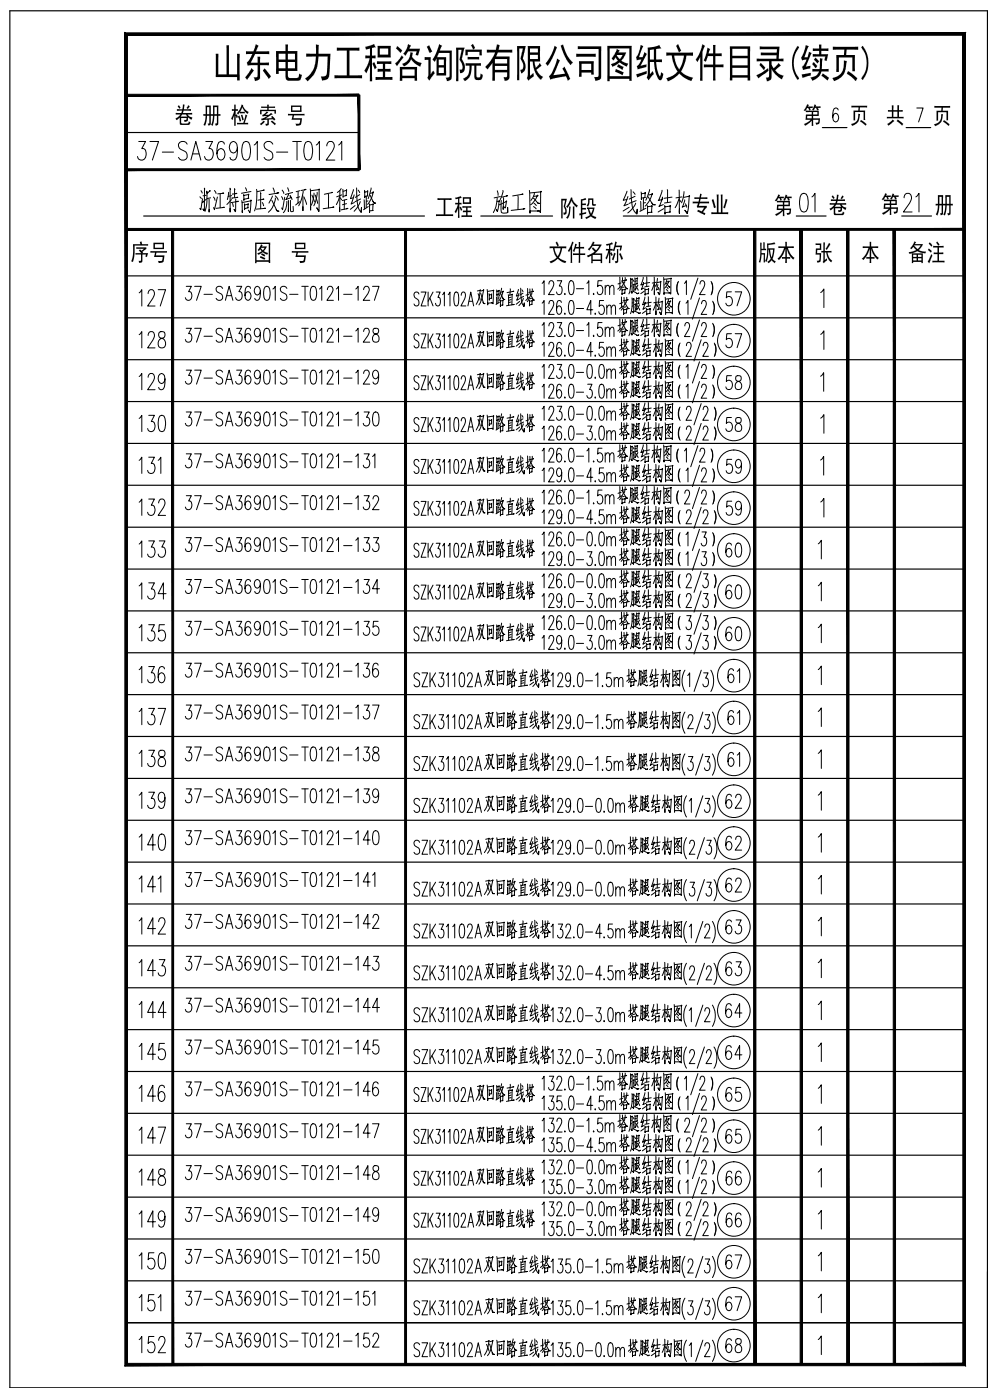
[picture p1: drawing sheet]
<svg xmlns="http://www.w3.org/2000/svg" width="214mm" height="301mm" viewBox="0 0 214 301" stroke-linecap="round" stroke-linejoin="round" font-family="sans-serif">
<!-- layer: 0 -->
<g fill="none" stroke="#000" stroke-width=".21">
<path d="M29.8 30.4h1.5l-.8 1.5h.4a1.5 1.5 0 0 1-.3 2.5 .85 .85 0 0 1-1.1-.8M32.2 30.4h1.9l-1.4 4M34.9 32.7h2.4M40.2 31a.95 .95 0 0 0-1.3-.6 .95 .95 0 0 0-.4 1.3l1.2 .8a1.01 1.01 0 0 1 .3 1.7 1.01 1.01 0 0 1-1.7-.4M41 34.4l1.1-4 1 4M41.4 33.1h1.3M44.2 30.4h1.5l-.8 1.5h.4a1.47 1.47 0 0 1-.3 2.5 .85 .85 0 0 1-1.1-.8M48.2 31l-.1-.4-.4-.2-.7 .2a4.2 4.2 0 0 0 0 3.6l.4 .2a1.29 1.29 0 0 0 .9-1.2 1.29 1.29 0 0 0-.9-1.3l-.4 .2-.4 1M51 31.7l-.1 .6-.7 .6a1.28 1.28 0 0 1-.9-1.3 1.28 1.28 0 0 1 .9-1.2l.4 .2a3.8 3.8 0 0 1 0 3.6l-.7 .2-.4-.2-.1-.4M52.3 30.6l.4-.2 .7 .2a4.2 4.2 0 0 1 0 3.6l-.4 .2-.7-.2a4.2 4.2 0 0 1 0-3.6zM54.6 31.2l.7-.8v4M58.6 31a.95 .95 0 0 0-1.5-.5 .95 .95 0 0 0 .2 1.6l.8 .4a1.01 1.01 0 0 1 .3 1.7 1.01 1.01 0 0 1-1.7-.4"/>
<path d="M59.4 32.7h2.4M62.9 30.4h1.8M63.8 30.4v4M65.7 30.6l.4-.2 .6 .2a4.2 4.2 0 0 1 0 3.6l-.4 .2-.6-.2a4.2 4.2 0 0 1 0-3.6zM67.9 31.2l.7-.8v4M70.2 31.4l.1-.6a.88 .88 0 0 1 1.3-.1 .88 .88 0 0 1 .1 1.2l-1.6 2.5h1.8M72.7 31.2l.7-.8v4M180 23.6l-.1-.2-.4-.2a1.77 1.77 0 0 0-.6 2l.1 .6 .5 .4a.98 .98 0 0 0 .6-.9 .98 .98 0 0 0-.6-.9l-.5 .4-.1 .4M196.9 23.2h1.4l-1 3M42.9 42.3l.3 .4M43.2 41l.2 .5M43.5 42.7l-.4 2.4-.2-.3"/>
<path d="M43.9 40.4v4.9l-.3-.4 .3 .3v-.1M44.3 42l-.7 .1M44.3 42.8l-.7 .7-.1-.1M44.9 42.8v2.8v-.6M45.1 41l.1 .1-.7 .5-.1-.5a10.1 10.1 0 0 1-.4 4.3M45.2 42.5l-.7 .2M45.8 42.3l.4 .8M46.1 41l.3 .6M46.7 42.3l-.6 2.8-.2-.5M47.3 41.7v3M47.6 41.6l.4-.1-1.2 .2M47.9 44.6h.3l-1.8 .2"/>
<path d="M49.1 41.3l-.3 1.6M49.4 40.4l.1 .3-.1 4.9v-.8M49.7 42.9l-1 1M49.8 42.1l-.8 .1M50 43.7l.1 .7M50.4 40.5v2M50.6 42.8v2.7l-.3-.5 .3 .5v-.2M50.7 41.6h.2l-1 .1M50.8 42.4h.3l-1.3 .2M50.9 43.4l.3-.1-1.6 .2M51.9 43.1l.1 2.6v-.4M52 43.5l2-.4-.3 2.6-.4-.5"/>
<path d="M52.3 41.8l.1 1.3-.1-.2 1.1-.3v-.9l-1 .3M52.5 43.8v1.3v-.3l.8-.1v-.9l-.8 .3M52.7 40.4l.3 .6M53.9 41.2l-2 .3M55.1 40.7a11.3 11.3 0 0 1-.4 4.6M55.9 41.4l.1 3.5M56.3 43.5l.3 .7M56.5 42.8h.2l-1.3 .2M56.5 41l.3-.1-1.6 .3M56.8 44.8h.2l-1.9 .2M58.4 43.1l1.1 2.2 .4 .1-.4-.1-.2-.3M58.5 42.1l-.7 1.6"/>
<path d="M58.7 40.4l.2 .9M59.1 42.1l.7 .9M59.1 42.6a4.6 4.6 0 0 1-1.5 3M59.4 41.5h.5l-2.1 .3M60.5 42.3l.2 .6M60.6 40.9l.4 .7M61.2 42.4l-.5 2.7-.2-.4M61.6 43.3a3.6 3.6 0 0 1-.7 2.4M61.8 40.4l.2 .8M61.9 43.1v2.4l.1-.7M62 41.7l-.6 1.2 1.1-.4-.2-.4 .4 .8M62.4 43.1l.1 2.4 .5-.1-.1-1"/>
<path d="M62.8 41.4l-1.5 .4M64 41.2v2.5M64.3 43.4l-.8 .7M64.4 42.3l-.8 .2M64.4 41l-.8 .2M65 42.1l.1 3.2v-.9M65.1 41l-.4 1.9-.5 1.3M65.3 42.3l.5 1.6M65.4 40.8l.3-.1-1.1 .3M66.6 40.6l.1 4.6v-.7M66.7 41l1.9-.3-.1-.1v4.9l-.5-.8 .5 .6M67 41.9l.5 1.5"/>
<path d="M67.4 41.5l-.1 1.3-.4 1.3M67.7 41.9l.5 1.8M68.1 41.3l-.3 2-.4 .9M70.5 41.7v3M71.2 41.4h.2l-1.7 .4M71.4 44.6l.3-.1-2.3 .4M72.9 42.3l-.7 1.7M73 41v4.5v-.8M73 42.5l.4 .4M73.3 40.5l-.8 .9M73.4 41.9l-1.1 .4M73.6 40.7l.1 1.7"/>
<path d="M73.7 41.1l.7-.2v-.1v1.2l-.7 .2M74 43l-.1 2M74.4 44.9l.3-.1-1.5 .3M74.4 43.8l-.8 .2M74.5 42.9l-1 .2M75.9 40.7l-.6 2 .6-.2M76.1 41.9l-.7 2 .7-.4M76.3 44.2l-1.1 .8M76.6 40.4v1.2a5.8 5.8 0 0 0 1 4v-1v1M76.9 40.9l.4 .5M77.3 41.8l-1 .6M77.4 43.3l-.6 1.3-.7 .8"/>
<path d="M77.4 42.8l-1.2 .6M78.2 42.9l.1 2M78.3 40.9v1.6l.1-.3 .6-.1v-1.1v.2l-.6 .1M78.7 42.2v2.5M79 43.2l-.3 .1M79.1 44.4l-1 .7M79.3 43.8l.1 1.9v-.4l.7-.1v-1.4l.1 .1-.8 .2M79.4 41.9l.9 1.7 .4 .1-.4-.1-.2-.3M79.5 41.5l.7-.1v-.2l-.4 1.4-.8 1.3M79.7 40.4l-.6 2.3M106.7 43.3l.6-.1-.1-.1-.4 2.3-.2-.4 .2 .4M106.8 42.5a5.9 5.9 0 0 1-.8 3.2"/>
<path d="M106.8 41l.2 1M107.2 44l1.6-.7v-.1l-.3 1.5-.2-.2M107.5 42.2l-1.4 .3M107.6 43l.1 2.6 .5 .2 .8-.1v-1.1v1M108 40.9l-.1 .8-.5 1.2M108.1 42.5v2.5v-.5M108.8 42.1h.2l-1.2 .2M111.2 42.1l.1 3M112.1 41.8l.3-.1-2.3 .4M112.4 44.9h.3l-2.9 .3M113.7 40.9l.1 4.9v-.4h2.1h-.5M113.8 41.5l2.5-.3-.1-.1-.1 4.6-.2-.3"/>
<path d="M114.6 42.6l1 1.1h.3l-.5-.1M114.6 44.4l.5 .5M114.6 42.2l1-.1-.1-.2-.7 1.3-.8 .8M114.7 43.7l.5 .5M114.8 41.5l-.3 .9-.5 .7M133.1 59.6v2.2M133.7 59.7v1.1M134.3 59.6l-.2 1.3M134.7 41.1l-.8 1.9 .8-.1M134.9 42.2l-.9 2 .9-.3M135.1 44.5l-1.3 .9M135.4 59.8v1.8l-.3 1.6"/>
<path d="M135.5 40.8l.1 .2a7.3 7.3 0 0 0 .9 4.7l.3 .3 .1-1-.1 .9M136 41.2l.4 .6M136.4 59.7v2.7l.3-.4M136.4 60l.6-.2-.1 1.2-.5 .1M136.4 42.2l-1.3 .6M136.5 43.7l-.5 .9-1.2 1.2M136.6 43.1l-1.5 .6M137.6 43.3l.1 2M137.7 41.3l.1 1.6v-.3l.8-.1v-1.1v.1l-.8 .1M138.2 59.6l-.6 1.6 .6-.1v-.2v-.2l-.5 1.5 .6-.3M138.2 42.5v2.5M138.6 43.6h-.4"/>
<path d="M138.7 44.8l-1.3 .6M138.9 59.5v2.1M139 44.2l.1 1.8v-.3l1-.1h-.2l.1-1.4 .1 .1-1 .1M139.2 42.3l1 1.6 .6 .1-.5-.1-.3-.3M139.3 41.9l.8-.2v-.1l-.5 1.4-1 1.3M139.5 40.8l-.8 2.2M140.5 59.6v3.8v-.8M141.2 59.8l-.3 1.8M142.2 40.9l-.3 1.1-.5 1.1 .8-.2 .1-.5v.3l-.8 1.7 1-.4M142.5 59.6l.1 3.7v-.3h1.3h-.2M142.6 44.8l-1.2 .8M142.8 44.1v1.9v-.3l1.2-.1v-1.5l-.1 .2h.2l-1.3 .2"/>
<path d="M143.3 40.8l.1 2.7M144.1 43.4l-1.4 .2M144.3 42.4l-1.7 .2M145.9 40.8v5.1v-1M145.9 42.7l-.9 1.9M145.9 43l.4 .4M146.5 42.3l-1.3 .2M146.8 42.4l1.3-.2-.1-.2-.1 2.3-.3 1.6-.5-.7 .5 .6 .1-.2M146.9 41.2l-.5 2.4M147.1 43l-.6 1.5 .9-.3M147.2 43.8l.3 .7M149.9 59.8l-1.5 4.5"/>
<path d="M172.1 41.8l.4-.2 .7 .2a4.2 4.2 0 0 1 0 3.6l-.4 .2-.7-.2a4.2 4.2 0 0 1 0-3.6zM174.4 42.3l.6-.7v4M194.2 42.5a.97 .97 0 0 1 .5-.9h.5a1.34 1.34 0 0 1 .2 2.1l-1.4 1.9h1.9M196.7 42.3l.7-.7v4M29.9 62.9l.6-.6v3.5M29.9 71.9l.6-.6v3.5M31.8 63.1l.2-.7 .3-.1h.4a1.21 1.21 0 0 1 .1 1.8l-1.1 1.7h1.6M31.8 72.1l.2-.7 .7-.1a1.18 1.18 0 0 1 .1 1.8l-1.1 1.7h1.6M34 62.3h1.6l-1.2 3.5M34.2 71.4a.85 .85 0 0 0 .7 1.4 1.03 1.03 0 0 1 .7 1.1 1.03 1.03 0 0 1-1.1 .9 1.16 1.16 0 0 1-.5-1.3 1.16 1.16 0 0 1 1.1-.9 .76 .76 0 0 0-.1-1.3zM40 61.5h1.1l-.6 1.2h.3a1.04 1.04 0 0 1 .4 1.1 1.04 1.04 0 0 1-.9 .8l-.3-.2-.2-.4M40 70.6h1.1l-.6 1.1h.3a1.1 1.1 0 0 1-.2 1.8 .6 .6 0 0 1-.8-.5"/>
<path d="M40 79.6h1.1l-.6 1.1h.3a1.04 1.04 0 0 1 .4 1.1 1.04 1.04 0 0 1-.9 .8l-.3-.2-.2-.4M41.8 61.5h1.4l-1 3.1M41.8 70.6h1.4l-1 2.9M41.8 79.6h1.4l-1 3M43.8 63.3h1.8M43.8 72.3h1.8M47.8 62a.72 .72 0 0 0-.9-.4 .72 .72 0 0 0-.4 1l.9 .5a.76 .76 0 0 1 .3 1.3 .76 .76 0 0 1-1.3-.3M47.8 71a.72 .72 0 0 0-.9-.4 .72 .72 0 0 0-.4 1l.3 .2a1.18 1.18 0 0 1 1 .9v.4a.77 .77 0 0 1-.7 .5 .77 .77 0 0 1-.7-.5M47.8 80a.72 .72 0 0 0-.9-.4 .72 .72 0 0 0-.4 1l.3 .2a1.14 1.14 0 0 1 1 .9 .73 .73 0 0 1-.5 .9 .73 .73 0 0 1-.9-.5M48.4 64.6l.8-3.1 .8 3.1M48.4 73.5l.8-2.9 .8 2.9M48.7 63.6h1"/>
<path d="M48.7 72.6h1M50.8 61.5h1.1l-.6 1.2h.3a1.04 1.04 0 0 1 .4 1.1 1.04 1.04 0 0 1-.9 .8l-.3-.2-.2-.4M50.8 70.6h1.1l-.6 1.1h.3a1.1 1.1 0 0 1-.2 1.8 .62 .62 0 0 1-.8-.5M50.8 79.6h1.1l-.6 1.1h.3a1.04 1.04 0 0 1 .4 1.1 1.04 1.04 0 0 1-.9 .8l-.3-.2-.2-.4M53.8 62l-.1-.3-.3-.2-.5 .2a3.2 3.2 0 0 0 0 2.7l.3 .2a.97 .97 0 0 0 .7-1 .97 .97 0 0 0-.7-.9l-.5 .4-.1 .5M53.8 71l-.1-.3-.3-.1-.5 .1a3.2 3.2 0 0 0 0 2.7l.3 .1a.96 .96 0 0 0 .7-.9 .96 .96 0 0 0-.7-.9l-.5 .4-.1 .5M53.8 80l-.1-.3-.3-.1-.5 .1a3.2 3.2 0 0 0 0 2.7l.3 .2a.97 .97 0 0 0 .7-1 .97 .97 0 0 0-.7-.9l-.5 .4-.1 .4M55.9 62.6a.78 .78 0 0 1-.7 .8 1 1 0 0 1-.6-1 1 1 0 0 1 .7-.9 1.31 1.31 0 0 1 .6 1.8l-.3 1.1-.5 .2-.3-.2-.1-.3M55.9 71.6l-.3 .7-.3 .1a.96 .96 0 0 1-.7-.9 .96 .96 0 0 1 .7-.9l.3 .1a2.75 2.75 0 0 1 0 2.7l-.5 .1-.3-.1-.1-.3M56.9 61.7l.5-.2a1.54 1.54 0 0 1 .6 1.8l-.3 1.1-.5 .2a1.49 1.49 0 0 1-.6-1.8zM56.9 70.7l.5-.1a1.54 1.54 0 0 1 .6 1.7l-.3 1.1-.5 .1a1.49 1.49 0 0 1-.6-1.7zM56.9 79.7l.5-.1a1.54 1.54 0 0 1 .6 1.7l-.3 1.1-.5 .2a1.49 1.49 0 0 1-.6-1.8z"/>
<path d="M58.6 62.1l.5-.6v3.1M58.6 71.1l.5-.5v2.9M61.6 62a.72 .72 0 0 0-.9-.4 .72 .72 0 0 0-.4 1l.9 .5a.76 .76 0 0 1 .3 1.3 .76 .76 0 0 1-1.3-.3M61.6 71a.72 .72 0 0 0-.9-.4 .72 .72 0 0 0-.4 1l.3 .2a1.18 1.18 0 0 1 1 .9v.4a.77 .77 0 0 1-.7 .5 .77 .77 0 0 1-.7-.5M61.6 80a.72 .72 0 0 0-.9-.4 .72 .72 0 0 0-.4 1l.3 .2a1.14 1.14 0 0 1 1 .9 .73 .73 0 0 1-.5 .9 .73 .73 0 0 1-.9-.5M62.2 63.3h1.8M62.2 72.3h1.8M64.8 61.5h1.4M64.8 70.6h1.4M64.8 79.6h1.4M65.5 61.5v3.1M65.5 70.6v2.9"/>
<path d="M65.5 79.6v3M66.9 61.7l.5-.2a1.58 1.58 0 0 1 .6 1.8l-.3 1.1-.5 .2a1.58 1.58 0 0 1-.6-1.8zM66.9 70.7l.5-.1a1.58 1.58 0 0 1 .6 1.7l-.3 1.1-.5 .1a1.58 1.58 0 0 1-.6-1.7zM66.9 79.7l.5-.1a1.58 1.58 0 0 1 .6 1.7l-.3 1.1-.5 .2a1.58 1.58 0 0 1-.6-1.8zM68.6 62.1l.5-.6v3.1M68.6 71.1l.5-.5v2.9M70.3 62.3l.1-.5a.65 .65 0 0 1 1-.1 .65 .65 0 0 1 0 1l-1.2 1.9h1.4M70.3 71.3l.1-.5a.66 .66 0 0 1 1-.1 .66 .66 0 0 1 0 1l-1.2 1.8h1.4M72.2 62.1l.5-.6v3.1M72.2 71.1l.5-.5v2.9M73.8 63.3h1.8M73.8 72.3h1.8"/>
<path d="M76.4 62.1l.5-.6v3.1M76.4 71.1l.5-.5v2.9M78.1 62.3l.1-.5a.66 .66 0 0 1 1-.1 .66 .66 0 0 1 0 1l-1.2 1.9h1.4M78.1 71.3l.1-.5a.66 .66 0 0 1 1-.1 .66 .66 0 0 1 0 1l-1.2 1.8h1.4M80 61.5h1.4l-1 3.1M80.2 70.7a.73 .73 0 0 0 .6 1.1 .87 .87 0 0 1 .6 1 .87 .87 0 0 1-.9 .7 .98 .98 0 0 1-.5-1.1 .98 .98 0 0 1 1-.7 .63 .63 0 0 0 .3-.6 .63 .63 0 0 0-.4-.5zM90 63.2l-.2-.3a.65 .65 0 0 0-.9 .3 .65 .65 0 0 0 .3 .8 .96 .96 0 0 1 .8 .8 .96 .96 0 0 1-.4 1l-.5-.2-.2-.3M90 72.2a.61 .61 0 0 0-1-.3 .61 .61 0 0 0 .1 1l.1 .2a.96 .96 0 0 1 .8 .7 .96 .96 0 0 1-.4 1l-.5-.2-.2-.3M90.4 62.8h1.1l-1.1 3h1.1M90.4 71.8h1.1l-1.1 3h1.1M91.9 62.8v3M91.9 71.8v3"/>
<path d="M92.3 64l.7 1.8M92.3 73.1l.7 1.7M93 62.8l-1.1 2M93 71.8l-1.1 2M93.7 62.8h.8l-.4 1.1h.2a1.32 1.32 0 0 1-.2 1.9l-.4-.2-.2-.4M93.7 71.8h.8l-.4 1.1h.2a1.35 1.35 0 0 1-.2 1.9 .52 .52 0 0 1-.6-.6M95.1 63.3l.3-.5v3M95.1 72.3l.3-.5v3M96.3 63.3l.3-.5v3M96.3 72.3l.3-.5v3M97.7 62.9l.4-.1a1.74 1.74 0 0 1 .4 1.7l-.2 1.1-.4 .2a2.2 2.2 0 0 1-.3-2.5zM97.7 71.9l.4-.1a1.74 1.74 0 0 1 .4 1.7l-.2 1.1-.4 .2a1.81 1.81 0 0 1-.4-1.7z"/>
<path d="M99.1 63.5l.3-.7 .4 .1 .2 .4a3.8 3.8 0 0 1-1 2.5h1.1M99.1 72.5v-.2a.55 .55 0 0 1 .6-.5l.3 .5a3.9 3.9 0 0 1-1 2.5h1.1M100.5 65.8l.6-3 .6 3M100.5 74.8l.6-3 .6 3M100.7 64.8h.8M100.7 73.8h.8M102.5 62.5l.7-.1-.1-.1-.3 2.1-.5 1M102.5 71.5l.7-.1-.1-.1-.3 2.1-.5 1M102.7 63.1l.4 1.4M102.7 72.1l.4 1.4M103.2 63l.6 2.2 .4 .1-.4-.3M103.2 72l.6 2.2 .4 .1-.4-.4"/>
<path d="M103.3 62.5l.6-.2-.5 2.1-.5 1.1M103.3 71.5l.6-.2-.5 2.1-.5 1.1M104.6 62.2l.2 3.3-.1-.3 1.1-.1h-.2M104.6 71.2l.2 3.3-.1-.3 1.1-.1h-.2M104.7 62.6l1.4-.2-.2 2.9-.1-.2M104.7 71.6l1.4-.2-.2 2.9-.1-.2M105 63.1l.1 1.4v-.3l.5-.1v-.9v.1l-.5 .1M105 72.1l.1 1.4v-.3l.5-.1v-.9v.1l-.5 .1M106.6 63.8l.1 1.5M106.6 72.8l.1 1.5M106.7 62.3v1.2v-.2l.5-.1v-.8v.1l-.5 .1M106.7 71.3v1.2v-.2l.5-.1v-.8v.1l-.5 .1"/>
<path d="M107 63.3v1.8M107 72.3v1.8M107.2 64l-.2 .1M107.2 73l-.2 .1M107.3 65l-.8 .4M107.3 73.9l-.8 .6M107.4 64.5l.1 1.4v-.3h.5l.1-1-.6 .1M107.4 73.5l.1 1.4v-.3h.5l.1-1-.6 .1M107.5 63.1l.7 1.3h.2l-.3-.1-.1-.2M107.5 72.1l.7 1.3h.2l-.3-.1-.1-.2M107.6 62.8l.5-.1v-.2l-.4 1.3-.5 .8M107.6 71.8l.5-.1v-.2l-.4 1.3-.5 .8"/>
<path d="M107.7 61.9l-.4 1.7M107.7 70.9l-.4 1.8M107.7 79.9l-.4 1.8M109.2 63.3v2.3M109.2 72.3v2.3M109.2 63.5l.8-.2-.1 2.2M109.2 72.5l.8-.2-.1 2.2M109.6 62.1l-.1 1.3M109.6 71.1l-.1 1.3M109.8 64.9l-.6 .1M109.8 64.4l-.6 .2M109.8 63.9l-.6 .1"/>
<path d="M109.8 73.9l-.6 .1M109.8 73.4l-.6 .2M109.8 72.9l-.6 .1M110.2 62.6h.2l-1.5 .3M110.2 71.6h.2l-1.5 .3M110.2 65.5l.2-.1-1.6 .3M110.2 74.5h.2l-1.6 .2M111.3 62.2l-.4 1.4 .4-.1M111.3 71.2l-.4 1.5 .4-.2M111.5 63l-.5 1.5 .5-.2M111.5 72l-.5 1.5 .5-.2M111.6 64.8l-.7 .6"/>
<path d="M111.6 73.8l-.7 .6M111.8 61.9l.1 1.5a3.5 3.5 0 0 0 .7 2.5v-.8l-.1 .7M111.8 70.9l.1 1.5a3.5 3.5 0 0 0 .7 2.5v-.8l-.1 .7M111.8 79.9l.1 1.5a3.4 3.4 0 0 0 .7 2.5v-.8l-.1 .7M112.1 62.3l.2 .4M112.1 71.3l.2 .4M112.3 63l-.7 .5M112.3 72l-.7 .5M112.4 64.1l-.4 1-.6 .6M112.4 73.1l-.4 1-.6 .6M112.5 63.7l-.9 .4M112.5 72.7l-.9 .5"/>
<path d="M113.3 62v2.2M113.3 71v2.2M113.6 63.2l-.6 .3M113.6 64l-.7 .6M113.6 72.2l-.6 .3M113.6 73l-.7 .6M113.7 64.5v1.3v-.3l.6-.1v-.9l.1 .1-.7 .2M113.7 73.5v1.3v-.3l.6-.1v-.9l.1 .1-.7 .2M113.8 62.1v1.1M113.8 71.1v1.1M114 63.3l.6 1.2h.2l-.4-.2M114 72.3l.6 1.2h.2l-.4-.2"/>
<path d="M114 63.1l-.8 1.7M114 72.1l-.8 1.7M114.2 64.1l-.4 .1M114.2 73.1l-.4 .1M114.3 62.1l-.1 1.2M114.3 71.1l-.1 1.2M114.4 62.7l.2-.1-1 .3M114.4 71.7l.2-.1-1 .3M116.4 60.9l.5-.6v3M116.4 65.2l.5-.6v3M116.4 69.9l.5-.6v3M116.4 74.2l.5-.6v3"/>
<path d="M116.4 78.9l.5-.6v3M117.9 61.1v-.2a.56 .56 0 0 1 .7-.6l.3 .3a1.39 1.39 0 0 1-.2 1.3l-.9 1.4h1.2M117.9 65.3l.1-.4 .2-.3h.4l.3 .3a1.39 1.39 0 0 1-.2 1.3l-.9 1.4h1.2M117.9 70.1v-.2a.56 .56 0 0 1 .7-.6l.3 .3a1.39 1.39 0 0 1-.2 1.3l-.9 1.4h1.2M117.9 74.3v-.1a.56 .56 0 0 1 .7-.6l.3 .3a1.39 1.39 0 0 1-.2 1.3l-.9 1.4h1.2M117.9 79.1v-.2a.56 .56 0 0 1 .7-.6l.3 .3a1.35 1.35 0 0 1-.2 1.3l-.9 1.4h1.2M119.7 60.3h.9l-.5 1.2h.3a1.17 1.17 0 0 1-.2 1.8 .54 .54 0 0 1-.7-.5M119.7 69.3h.9l-.5 1.2h.3a1.2 1.2 0 0 1-.2 1.8 .56 .56 0 0 1-.7-.5M119.7 78.3h.9l-.5 1.2h.3a1.2 1.2 0 0 1-.2 1.8 .56 .56 0 0 1-.7-.5M120.6 65l-.1-.3-.5-.1a1.88 1.88 0 0 0-.5 2l.1 .6 .4 .4a1 1 0 0 0 .7-.9 1 1 0 0 0-.7-1l-.2 .2-.3 .7M120.6 74l-.1-.3-.5-.1a1.88 1.88 0 0 0-.5 2l.1 .6 .4 .4a1.01 1.01 0 0 0 .7-.9 1.01 1.01 0 0 0-.7-1l-.4 .5-.1 .4M121.3 63v.3l.1-.1"/>
<path d="M121.3 67.3v.3l.1-.1M121.3 72v.3l.1-.1M121.3 76.3v.3l.1-.2M122.4 60.5l.4-.2a1.67 1.67 0 0 1 .5 1.8l-.3 1.1-.4 .1a2.06 2.06 0 0 1-.4-2.4zM122.4 64.7l.4-.1a1.67 1.67 0 0 1 .5 1.7l-.3 1.2-.4 .1a2.06 2.06 0 0 1-.4-2.4zM122.4 69.5l.4-.2a1.67 1.67 0 0 1 .5 1.7l-.3 1.2-.4 .1a2.08 2.08 0 0 1-.4-2.4zM122.4 73.7l.4-.1a1.67 1.67 0 0 1 .5 1.7l-.3 1.1-.4 .2a2.08 2.08 0 0 1-.4-2.4zM122.4 78.5l.4-.2a1.67 1.67 0 0 1 .5 1.7l-.3 1.2-.4 .1a2.08 2.08 0 0 1-.4-2.4zM123.8 62.1h1.5M123.8 66.3h1.5M123.8 71h1.5M123.8 75.3h1.5"/>
<path d="M126 60.9l.5-.6v3M126 69.9l.5-.6v3M126.3 78.5l.4-.2a1.67 1.67 0 0 1 .5 1.7l-.2 1.2-.4 .1a1.67 1.67 0 0 1-.6-1.7zM127.3 66.6h-1.3l.9-2v3M127.3 75.6h-1.3l.9-2v3M127.5 63v.3l.1-.1M127.5 72v.3l.1-.1M127.8 67.3v.3l.1-.1M127.8 76.3v.3l.1-.2M128.9 78.5l.4-.2a1.67 1.67 0 0 1 .5 1.7l-.2 1.2-.5 .1a1.62 1.62 0 0 1-.5-1.7zM129.3 60.3h-.9v1.3v-.1a.57 .57 0 0 1 1 .3 1 1 0 0 1-.7 1.5l-.3-.1-.1-.4M129.3 69.3h-.9v1.3v-.1a.57 .57 0 0 1 1 .3 1.03 1.03 0 0 1-.7 1.5l-.3-.1-.1-.4"/>
<path d="M129.6 64.6h-.8l-.1 1.3a.56 .56 0 0 1 .6-.3 .56 .56 0 0 1 .4 .4 1 1 0 0 1-.7 1.6l-.2-.1-.2-.5M129.6 73.6h-.8l-.1 1.3a.53 .53 0 0 1 .9-.2 1.34 1.34 0 0 1-.3 1.9 .57 .57 0 0 1-.7-.6M130 61.9l.4-.6 .5 .2v1.8M130 70.9l.4-.6 .5 .2v1.8M130 61.3v2M130 70.3v2M130.3 66.2l.4-.6 .5 .1 .1 1.9M130.3 75.2l.4-.6 .5 .1 .1 1.9M130.3 79.9l.4-.6 .5 .2 .1 1.8M130.3 65.6v2M130.3 74.6v2M130.3 79.3v2"/>
<path d="M130.9 61.9l.5-.6 .4 .2 .1 1.8M130.9 70.9l.5-.6 .4 .2 .1 1.8M131.3 66.2l.4-.6 .4 .1 .1 1.9M131.3 75.2l.4-.6 .4 .1 .1 1.9M131.3 79.9l.4-.6 .4 .2 .1 1.8M133.1 68.6v2.2M133.4 60.8l-.7 .2M133.4 69.8l-.7 .2M133.4 61.5l-.7 .7M133.4 70.5l-.7 .7M133.5 63.8v2.2M133.5 72.8v2.2"/>
<path d="M133.5 77.6v2.2M133.6 62.1v1.2v-.2l.7-.1v-.9v.1l-.7 .1M133.6 71.1v1.2v-.2l.7-.1v-.9v.1l-.7 .1M133.7 68.7v1.1M133.8 65.1l-.7 .2M133.8 74.1l-.7 .2M133.8 78.8l-.7 .2M133.8 65.8l-.8 .6M133.8 74.8l-.8 .6M133.8 79.5l-.8 .7M133.9 60.9l.7 1.2h.2l-.4-.3M133.9 66.3v1.3v-.2l.7-.2v-.8l.1 .1-.8 .1"/>
<path d="M133.9 69.9l.6 1.1 .3 .1-.4-.2M133.9 75.3v1.3v-.2l.7-.2v-.9l.1 .2-.8 .1M134 60.7l-.9 1.7M134 69.7l-.9 1.7M134 63.9l.1 1.1M134 77.7l.1 1.1M134 72.9l.1 1.1M134.1 61.7l-.4 .1M134.1 70.7l-.4 .1M134.2 65.1l.7 1.2h.2l-.3-.2M134.2 74.2l.7 1.1h.2l-.3-.2M134.2 78.9l.7 1.1 .2 .1-.3-.2"/>
<path d="M134.3 68.6l-.2 1.3M134.3 64.9l-.9 1.8M134.3 73.9l-.9 1.8M134.3 78.6l-.9 1.8M134.4 60.2h.2l-1.1 .2M134.4 69.2h.2l-1.1 .2M134.5 65.9l-.5 .1M134.5 74.9l-.5 .1M134.5 79.7l-.5 .1M134.6 63.9l-.1 1.2M134.6 72.9l-.1 1.2M134.6 77.6l-.1 1.3"/>
<path d="M134.8 64.5l.1-.1-1.1 .3M134.8 73.5l.1-.1-1.1 .3M134.8 78.2h.1l-1.1 .2M135.4 68.8v1.8l-.3 1.6M135.4 60h.4l-.1 3-.2-.3 .2 .3M135.4 69.1l.4-.1v-.1l-.1 3.1-.2-.3 .2 .3M135.6 61.5l-.2 .1M135.6 60.8l-.2 .1M135.6 70.5l-.2 .1M135.6 69.8l-.2 .1M135.7 64l.1 1.8-.4 1.6M135.7 73l.1 1.8-.4 1.6"/>
<path d="M135.7 77.8l.1 1.8-.4 1.6M135.8 64.3l.4-.1-.1 3.1-.2-.3 .2 .2M135.8 73.3l.4-.1-.1 3.1-.2-.3 .2 .2M135.8 78.1l.4-.1-.1-.1v3.1l-.2-.3 .2 .3M135.9 61.2l.3-.1-.1 1.5M135.9 62.6l1 .6 .3-.2h-.4M135.9 70.2l.3-.1-.1 1.5M135.9 71.6l1 .6 .3-.2h-.4M136 60.2l.2 .3M136 69.2l.2 .3M136 65.7l-.2 .1M136 65.1h-.2"/>
<path d="M136 74.7l-.2 .1M136 74.1h-.2M136 79.5l-.2 .1M136 78.8l-.2 .1M136.2 65.5l.4-.2-.2 1.6M136.2 66.9l1 .5 .4-.2-.5 .1M136.2 74.5l.4-.1-.2 1.5M136.2 75.9l1 .5 .4-.2-.5 .1M136.2 79.2l.4-.1-.2 1.5M136.3 64.4l.2 .4M136.3 73.4l.2 .4M136.3 78.2l.2 .3"/>
<path d="M136.4 68.7v2.7l.3-.4M136.4 69l.6-.2-.1 1.2-.5 .1M136.5 61.5l.6 .9M136.5 70.5l.6 .9M136.7 64v2.6l.3-.4M136.7 73v2.6l.3-.4M136.7 77.7v2.7l.3-.4M136.7 60.4l-.3 .1M136.7 69.4l-.3 .1M136.7 64.2l.6-.2-.1 1.2-.4 .2M136.7 73.2l.6-.2-.1 1.2-.4 .2M136.7 77.9l.6-.1-.1 1.2-.4 .1"/>
<path d="M136.9 65.7l.5 .9M136.9 74.7l.5 .9M136.9 79.5l.5 .9M137 61.2l-.3 .6M137 70.2l-.3 .6M137.1 64.6l-.3 .1M137.1 73.6l-.3 .1M137.1 78.4l-.3 .1M137.3 65.5l-.2 .5M137.3 74.5l-.2 .5M137.3 79.2l-.2 .5M138.2 68.6l-.6 1.6 .6-.1v-.2v-.2l-.5 1.5 .6-.3"/>
<path d="M138.4 62.6l-.8 .5M138.4 71.6l-.8 .5M138.5 62l.1 1.5-.1-.3 .8-.1v-1.1l.1 .1-.8 .2M138.5 63.9l-.5 1.6 .5-.1 .1-.4-.5 1.5 .6-.3M138.5 71l.1 1.5-.1-.3 .8-.1 .1-1-.8 .2M138.5 72.8l-.5 1.7 .5-.1 .1-.4-.5 1.5 .6-.3M138.5 77.6l-.5 1.6 .5-.1 .1-.2v-.2l-.5 1.5 .6-.3M138.7 66.8l-.7 .6M138.7 75.8l-.7 .6M138.9 66.3v1.4v-.2l.7-.1v-1.1l.1 .1-.8 .1M138.9 68.5v2.1M138.9 75.3v1.4v-.2l.7-.1v-1.1l.1 .1-.8 .1"/>
<path d="M139.2 63.8l.1 2M139.2 72.8l.1 2M139.2 77.5l.1 2.1M139.4 61.5l-.9 .2M139.4 70.5l-.9 .2M139.5 60.7l-1.1 .2M139.5 69.7l-1.1 .2M139.7 65.8l-.9 .1M139.7 74.8l-.9 .1M139.7 79.5l-.9 .2M139.9 65l-1.1 .1M139.9 74l-1.1 .2"/>
<path d="M139.9 78.7l-1.1 .2M140.5 68.6v3.8v-.8M140.5 60.9l-.5 1.5M140.5 69.9l-.5 1.5M140.6 61.2l.2 .3M140.6 70.2l.2 .3M140.9 63.8v3.8v-.7M140.9 72.8v3.8v-.7M140.9 77.6v3.8v-.8M140.9 65.2l-.6 1.5M140.9 74.2l-.6 1.5M140.9 78.9l-.6 1.5"/>
<path d="M140.9 60.7l-.8 .1M140.9 69.7l-.8 .1M140.9 65.4l.2 .3M140.9 74.4l.2 .3M140.9 79.2l.2 .3M141.1 60.7l.9-.1-.4 2.8-.3-.6 .3 .5 .1-.2M141.1 69.7l.9-.2-.4 2.9-.3-.6 .3 .5 .1-.2M141.2 68.8l-.3 1.8M141.2 64.9l-.8 .2M141.2 73.9l-.8 .2M141.2 78.7l-.8 .1M141.3 61.2l-.4 1.1 .6-.2"/>
<path d="M141.3 70.2l-.4 1.1 .6-.2M141.4 61.8l.2 .5M141.4 70.8l.2 .5M141.4 65l.9-.2-.3 2.8-.4-.5 .4 .5v-.2M141.4 74l.9-.2-.3 2.8-.4-.5 .4 .5v-.2M141.4 78.7l.9-.1v-.1l-.3 2.9-.4-.6 .4 .5v-.2M141.5 64.1l-.3 1.8M141.5 73.1l-.3 1.8M141.5 77.8l-.3 1.8M141.6 65.4l-.3 1.2 .5-.3M141.6 74.4l-.3 1.2 .5-.3M141.6 79.2l-.3 1.1 .5-.2"/>
<path d="M141.7 66l.2 .6M141.7 75l.2 .6M141.7 79.8l.2 .6M142.5 68.6l.1 3.7v-.3h1.3h-.2M142.6 60l1.6-.1-.1 3.3-.2-.2M142.6 69.1l1.6-.2-.1-.1v3.4l-.2-.2M142.9 63.9l.1 3.7-.1-.4h1.4h-.3M142.9 72.9l.1 3.7-.1-.4h1.4h-.3M142.9 77.6l.1 3.7-.1-.3h1.4h-.3M142.9 64.3l1.6-.2-.1 3.4-.1-.3M142.9 73.3l1.6-.2-.1 3.4-.1-.3M142.9 78.1l1.6-.2v-.1l-.1 3.4-.1-.2"/>
<path d="M143.1 60.9l.6 .8h.2l-.3-.1M143.1 69.9l.6 .8h.2l-.3-.1M143.1 62.2l.4 .4M143.1 71.2l.4 .4M143.1 60.6l.6-.1-1 1.4M143.1 69.5h.6l-1 1.4M143.2 61.7l.3 .4M143.2 70.7l.3 .4M143.2 60.1l-.5 1.1M143.2 69.1l-.5 1.1M143.4 65.1l.7 .9h.2l-.3-.2M143.4 74.2l.7 .8h.2l-.3-.2"/>
<path d="M143.4 78.9l.7 .8h.2l-.3-.1M143.4 66.5l.4 .4M143.4 75.5l.4 .4M143.5 64.8l.6-.1-1.1 1.5M143.5 73.8l.6-.1-1.1 1.5M143.5 78.6l.6-.1-.1-.1-.4 .9-.6 .6M143.5 65.9l.3 .4M143.5 74.9l.3 .4M143.5 79.7l.3 .4M143.6 64.3l-.5 1.2M143.6 73.3l-.5 1.2M143.6 78.1l-.5 1.1"/>
<path d="M145.6 60.7l-.2 1.4 .2 1.1M145.6 69.7l-.2 1.4 .2 1.1M145.7 60.5a2.77 2.77 0 0 0 .1 2.9M145.7 69.5a2.78 2.78 0 0 0 .1 2.9M145.9 64.9l-.1 1.5 .2 1M145.9 73.9l-.1 1.5 .2 1M145.9 78.7l-.1 1.4 .2 1M146.1 64.7a2.77 2.77 0 0 0 0 2.9M146.1 73.7a2.77 2.77 0 0 0 0 2.9M146.1 78.5a2.74 2.74 0 0 0 0 2.9M147 60.9l.4-.6v3M147.1 70.1v-.2a.56 .56 0 0 1 .7-.6l.2 .3a1.39 1.39 0 0 1-.2 1.3l-.8 1.4h1.2"/>
<path d="M147.3 65.2l.5-.6v3M147.3 78.9l.5-.6v3M147.4 74.3v-.1a.56 .56 0 0 1 .7-.6l.3 .3a1.39 1.39 0 0 1-.2 1.3l-.9 1.4h1.2M150.2 64l-1.5 4.6M150.2 68.8l-1.5 4.5M150.2 77.8l-1.5 4.5M150.3 61.1v-.2a.56 .56 0 0 1 .7-.6l.3 .3a1.39 1.39 0 0 1-.2 1.3l-.9 1.4h1.2M150.6 73l-1.5 4.6M150.7 65.3l.1-.4 .2-.3h.4l.2 .3a1.39 1.39 0 0 1-.2 1.3l-.8 1.4h1.2M150.7 70.1v-.2a.56 .56 0 0 1 .7-.6l.2 .3a1.39 1.39 0 0 1-.2 1.3l-.8 1.4h1.2M150.7 79.1v-.2a.56 .56 0 0 1 .7-.6l.2 .3a1.35 1.35 0 0 1-.2 1.3l-.8 1.4h1.2M151 74.3v-.1a.56 .56 0 0 1 .7-.6l.3 .3a1.25 1.25 0 0 1-.2 1.3l-.9 1.4h1.2"/>
<path d="M152.7 60.5a2.86 2.86 0 0 1 0 2.9M152.8 60.7l.2 1.1-.2 1.4M153.1 64.7a2.86 2.86 0 0 1 0 2.9M153.1 69.5a2.87 2.87 0 0 1 0 2.9M153.1 78.5a2.82 2.82 0 0 1 0 2.9M153.2 65l.2 1-.2 1.4M153.2 69.7l.2 1.1-.2 1.4M153.2 78.7l.2 1-.2 1.5M153.4 73.7a2.86 2.86 0 0 1 0 2.9M153.5 74l.2 1-.2 1.4M157.1 71.7h-1l-.1 1.3a.69 .69 0 0 1 1.2 .2 .93 .93 0 0 1 0 1.1 .93 .93 0 0 1-1.1 .3l-.2-.4M157.1 62.7h-1l-.1 1.3a.67 .67 0 0 1 .6-.3 .67 .67 0 0 1 .6 .5 .93 .93 0 0 1 0 1.1 .93 .93 0 0 1-1.1 .3l-.2-.4"/>
<path d="M157.9 71.7h1.4l-1 3M157.9 62.7h1.4l-1 3M176.3 71.9l.7-.8v4M176.3 62.9l.7-.8v4M29.9 80.9l.6-.6v3.5M29.9 89.9l.6-.6v3.5M29.9 98.9l.6-.6v3.5M31.8 81.1l.1-.5a.76 .76 0 0 1 1.1-.1 .76 .76 0 0 1 .1 1.1l-1.4 2.2h1.6M31.9 89.3h1.3l-.7 1.3h.3a1.3 1.3 0 0 1-.2 2.2 .73 .73 0 0 1-.9-.7M31.9 98.3h1.3l-.7 1.3h.3a1.3 1.3 0 0 1-.2 2.2 .7 .7 0 0 1-.9-.7M34 98.9l.5-.6v3.5M34.3 89.4l.6-.1a1.85 1.85 0 0 1 .7 2l-.4 1.3-.6 .2a1.77 1.77 0 0 1-.6-2z"/>
<path d="M35.4 81.4a.87 .87 0 0 1-.8 1 1.16 1.16 0 0 1-.6-1.1 1.16 1.16 0 0 1 .8-1l.3 .1a3.4 3.4 0 0 1 0 3.2l-.6 .2-.3-.2-.1-.3M40 88.6h1.1l-.6 1.1h.3a1.04 1.04 0 0 1 .4 1.1 1.04 1.04 0 0 1-.9 .8l-.3-.2-.2-.4M40 97.6h1.1l-.6 1.1h.3a1.04 1.04 0 0 1 .4 1.1 1.04 1.04 0 0 1-.9 .8l-.3-.2-.2-.4M41.8 88.6h1.4l-1 3M41.8 97.6h1.4l-1 3M43.8 81.3h1.8M43.8 90.3h1.8M43.8 99.3h1.8M47.8 89a.72 .72 0 0 0-.9-.4 .72 .72 0 0 0-.4 .9l.3 .3a1.14 1.14 0 0 1 1 .9v.4a.77 .77 0 0 1-.7 .5 .77 .77 0 0 1-.7-.5M47.8 98a.72 .72 0 0 0-.9-.4 .72 .72 0 0 0-.4 .9l.3 .3a1.14 1.14 0 0 1 1 .9v.4a.77 .77 0 0 1-.7 .5 .77 .77 0 0 1-.7-.5M48.4 82.6l.8-3 .8 3M48.4 91.6l.8-3 .8 3"/>
<path d="M48.7 81.5h1M48.7 90.6h1M48.7 99.6h1M50.8 88.6h1.1l-.6 1.1h.3a1.04 1.04 0 0 1 .4 1.1 1.04 1.04 0 0 1-.9 .8l-.3-.2-.2-.4M50.8 97.6h1.1l-.6 1.1h.3a1.04 1.04 0 0 1 .4 1.1 1.04 1.04 0 0 1-.9 .8l-.3-.2-.2-.4M53.8 89l-.1-.3-.3-.1-.5 .1a3.2 3.2 0 0 0 0 2.7l.3 .2a.97 .97 0 0 0 .7-1 .97 .97 0 0 0-.7-.9l-.5 .4-.1 .5M53.8 98l-.1-.3-.3-.1-.5 .1a3.2 3.2 0 0 0 0 2.7l.3 .2a.97 .97 0 0 0 .7-1 .97 .97 0 0 0-.7-.9l-.5 .4-.1 .5M55.9 80.6a.78 .78 0 0 1-.7 .8 .99 .99 0 0 1-.6-.9 .99 .99 0 0 1 .7-.9l.3 .1a2.69 2.69 0 0 1 0 2.7l-.5 .2-.3-.2-.1-.3M55.9 89.5a.78 .78 0 0 1-.7 .9 1 1 0 0 1-.6-1 1 1 0 0 1 .7-.8l.3 .1a2.69 2.69 0 0 1 0 2.7l-.5 .2-.3-.2-.1-.3M55.9 98.5a.78 .78 0 0 1-.7 .9 1 1 0 0 1-.6-1 1 1 0 0 1 .7-.8l.3 .1a2.69 2.69 0 0 1 0 2.7l-.5 .2-.3-.2-.1-.3M56.9 88.7l.5-.1a1.54 1.54 0 0 1 .6 1.7l-.3 1.1-.5 .2a1.49 1.49 0 0 1-.6-1.8zM56.9 97.7l.5-.1a1.54 1.54 0 0 1 .6 1.7l-.3 1.1-.5 .2a1.49 1.49 0 0 1-.6-1.8z"/>
<path d="M58.6 80.1l.5-.5v3M58.6 89.1l.5-.5v3M58.6 98.1l.5-.5v3M61.6 89a.72 .72 0 0 0-.9-.4 .72 .72 0 0 0-.4 .9l.3 .3a1.14 1.14 0 0 1 1 .9v.4a.77 .77 0 0 1-.7 .5 .77 .77 0 0 1-.7-.5M61.6 98a.72 .72 0 0 0-.9-.4 .72 .72 0 0 0-.4 .9l.3 .3a1.14 1.14 0 0 1 1 .9v.4a.77 .77 0 0 1-.7 .5 .77 .77 0 0 1-.7-.5M62.2 81.3h1.8M62.2 90.3h1.8M62.2 99.3h1.8M64.8 88.6h1.4M64.8 97.6h1.4M65.5 88.6v3M65.5 97.6v3"/>
<path d="M66.9 88.7l.5-.1a1.58 1.58 0 0 1 .6 1.7l-.3 1.1-.5 .2a1.58 1.58 0 0 1-.6-1.8zM66.9 97.7l.5-.1a1.58 1.58 0 0 1 .6 1.7l-.3 1.1-.5 .2a1.58 1.58 0 0 1-.6-1.8zM68.6 80.1l.5-.5v3M68.6 89.1l.5-.5v3M68.6 98.1l.5-.5v3M70.3 80.3l.1-.5a.66 .66 0 0 1 1 0 .66 .66 0 0 1 0 .9l-1.2 1.9h1.4M70.3 89.3l.1-.4a.65 .65 0 0 1 1-.2 .65 .65 0 0 1 0 1l-1.2 1.9h1.4M70.3 98.3l.1-.5a.65 .65 0 0 1 1-.1 .65 .65 0 0 1 0 1l-1.2 1.9h1.4M72.2 80.1l.5-.5v3M72.2 89.1l.5-.5v3M72.2 98.1l.5-.5v3M73.8 81.3h1.8"/>
<path d="M73.8 90.3h1.8M73.8 99.3h1.8M76.4 80.1l.5-.5v3M76.4 89.1l.5-.5v3M76.4 98.1l.5-.5v3M78.1 80.3l.1-.5a.66 .66 0 0 1 1-.1 .66 .66 0 0 1 0 1l-1.2 1.9h1.4M78.2 88.6h1.1l-.6 1.1h.3a1.04 1.04 0 0 1 .4 1.1 1.04 1.04 0 0 1-.9 .8l-.3-.2-.2-.4M78.2 97.6h1.1l-.6 1.1h.3a1.04 1.04 0 0 1 .4 1.1 1.04 1.04 0 0 1-.9 .8l-.3-.2-.2-.4M80 98.1l.5-.5v3M80.3 88.7l.5-.1a1.49 1.49 0 0 1 .6 1.7l-.3 1.1-.5 .2a1.58 1.58 0 0 1-.6-1.8zM81.3 80.6a.78 .78 0 0 1-.7 .8 .99 .99 0 0 1-.6-.9 .99 .99 0 0 1 .7-.9l.3 .1a2.69 2.69 0 0 1 0 2.7l-.5 .2-.3-.2-.1-.3M90 81.2a.61 .61 0 0 0-1-.3 .61 .61 0 0 0 .1 1l.1 .2a.96 .96 0 0 1 .8 .7 .96 .96 0 0 1-.4 1h-.3l-.4-.5"/>
<path d="M90 90.2a.61 .61 0 0 0-1-.3 .61 .61 0 0 0 .1 1l.1 .2a.96 .96 0 0 1 .8 .7 .96 .96 0 0 1-.4 1h-.3l-.4-.5M90 99.2l-.2-.3a.65 .65 0 0 0-.9 .3 .65 .65 0 0 0 .3 .8 .96 .96 0 0 1 .8 .8 .96 .96 0 0 1-.4 1h-.3l-.4-.5M90.4 80.8h1.1l-1.1 3h1.1M90.4 89.8h1.1l-1.1 3h1.1M90.4 98.8h1.1l-1.1 3h1.1M91.9 80.8v3M91.9 89.8v3M91.9 98.8v3M92.3 82.1l.7 1.7M92.3 91.1l.7 1.7M93 80.8l-1.1 2M93 89.8l-1.1 2"/>
<path d="M93 98.8l-1.1 2M93.7 80.8h.8l-.4 1.1 .3 .2 .2 .5a.86 .86 0 0 1-.7 1.2l-.2-.2-.2-.4M93.7 89.8h.8l-.4 1.1 .3 .2 .2 .5a.86 .86 0 0 1-.7 1.2l-.2-.2-.2-.4M93.7 98.8h.8l-.4 1.1 .3 .1 .2 .6a.86 .86 0 0 1-.7 1.2l-.2-.2-.2-.4M95.1 81.3l.3-.5v3M95.1 90.3l.3-.5v3M95.1 99.3l.3-.5v3M96.3 81.3l.3-.5v3M96.3 90.3l.3-.5v3M96.3 99.3l.3-.5v3M97.7 80.9l.4-.1a1.74 1.74 0 0 1 .4 1.7l-.2 1.1-.4 .2a1.81 1.81 0 0 1-.4-1.7zM97.7 89.9l.4-.1a1.74 1.74 0 0 1 .4 1.7l-.2 1.1-.4 .2a1.81 1.81 0 0 1-.4-1.7z"/>
<path d="M97.7 98.9l.4-.1a1.74 1.74 0 0 1 .4 1.7l-.2 1.1-.4 .2a1.81 1.81 0 0 1-.4-1.8zM99.1 81.5v-.2a.55 .55 0 0 1 .6-.5l.3 .5a3.9 3.9 0 0 1-1 2.5h1.1M99.1 90.5v-.2a.55 .55 0 0 1 .6-.5l.3 .5a3.9 3.9 0 0 1-1 2.5h1.1M99.1 99.5v-.2a.55 .55 0 0 1 .6-.5l.3 .5a3.9 3.9 0 0 1-1 2.5h1.1M100.5 83.8l.6-3 .6 3M100.5 92.8l.6-3 .6 3M100.7 82.8h.8M100.7 91.8h.8M102.5 80.6l.7-.2-.4 2-.5 1M102.5 89.5l.7-.1-.4 2-.5 1M102.5 98.5l.7-.1-.1-.1-.3 2.1-.5 1M102.7 81.1l.4 1.4"/>
<path d="M102.7 90.1l.4 1.4M102.7 99.1l.4 1.4M103.2 81l.6 2.2 .4 .1-.4-.4M103.2 90.1l.6 2.1 .4 .1-.3-.1-.1-.3M103.2 99.1l.6 2.1 .4 .1-.3-.1-.1-.3M103.3 80.6l.6-.2v-.1l-.5 2.1-.5 1.1M103.3 89.5l.6-.1v-.1l-.5 2.1-.5 1.2M103.3 98.5l.6-.1-.5 2-.5 1.2M104.6 80.2l.2 3.3-.1-.3 1.1-.1h-.2M104.6 89.2l.2 3.4-.1-.4 1.1-.1h-.2M104.6 98.2l.2 3.4-.1-.4 1.1-.1h-.2M104.7 80.6l1.4-.2-.2 2.9-.1-.2"/>
<path d="M104.7 89.6l1.4-.2-.2 2.9-.1-.2M104.7 98.6l1.4-.2-.2 2.9-.1-.2M105 81.1l.1 1.4v-.3l.5-.1v-.9v.1l-.5 .1M105 90.1l.1 1.4v-.3l.5-.1v-.9v.1l-.5 .1M105 99.1l.1 1.4v-.3l.5-.1v-.9v.1l-.5 .1M106.6 81.8l.1 1.5M106.6 90.8l.1 1.5M106.6 99.8l.1 1.5M106.7 80.3v1.2v-.2l.5-.1v-.8v.1l-.5 .1M106.7 89.3v1.2v-.2l.5-.1v-.8v.1l-.5 .1M106.7 98.3v1.2v-.2l.5-.1v-.8l-.5 .2M107 81.3v1.8"/>
<path d="M107 90.3v1.8M107 99.3v1.8M107.2 82l-.2 .1M107.2 91l-.2 .1M107.3 82.9l-.8 .6M107.3 91.9l-.8 .5M107.4 82.5l.1 1.4v-.3h.5v-1.1l.1 .1-.6 .1M107.4 91.5l.1 1.4v-.3h.5v-1.1l.1 .1-.6 .1M107.5 81.1l.7 1.3h.2l-.3-.1-.1-.2M107.5 90.1l.7 1.3h.2l-.3-.1-.1-.2M107.5 99.1l.7 1.3h.2l-.3-.1-.1-.2M107.6 80.8l.5-.1v-.1l-.4 1.2-.5 .8"/>
<path d="M107.6 89.8l.5-.1v-.2l-.4 1.3-.5 .8M107.6 98.8l.5-.1v-.2l-.4 1.3-.5 .8M107.7 88.9l-.4 1.7M107.7 98l-.4 1.6M109.2 81.3v2.3M109.2 90.3v2.3M109.2 99.3v2.3M109.2 81.5l.8-.2-.1 2.2M109.2 90.5l.8-.2v-.1l-.1 2.4M109.2 99.5l.8-.2v-.1l-.1 2.4M109.6 80.1l-.1 1.3M109.6 89.1l-.1 1.3"/>
<path d="M109.6 98.1l-.1 1.3M109.8 82.9l-.6 .1M109.8 82.4l-.6 .2M109.8 81.9l-.6 .1M109.8 91.9l-.6 .1M109.8 91.4l-.6 .2M109.8 90.9l-.6 .1M109.8 99.9l-.6 .1M110.2 80.6h.2l-1.5 .3M110.2 89.6h.2l-1.5 .3M110.2 98.6h.2l-1.5 .3M110.2 83.5h.2l-1.6 .2"/>
<path d="M110.2 92.5l.2-.1-1.6 .3M111.3 80.2l-.4 1.5 .4-.2M111.3 89.2l-.4 1.4 .4-.1M111.3 98.2l-.4 1.4 .4-.1M111.5 81l-.5 1.5 .5-.2M111.5 90.1l-.5 1.4 .5-.2M111.5 99.1l-.5 1.4 .5-.2M111.6 82.8l-.7 .6M111.6 91.8l-.7 .6M111.8 88.9l.1 1.5a3.4 3.4 0 0 0 .7 2.5v-.8l-.1 .7M111.8 98l.1 1.4a3.5 3.5 0 0 0 .7 2.5v-.8l-.1 .7M112.1 80.3l.2 .4"/>
<path d="M112.1 89.3l.2 .4M112.1 98.3l.2 .4M112.3 81l-.7 .5M112.3 90l-.7 .5M112.3 99l-.7 .5M112.4 82.1l-.4 1-.6 .6M112.4 91.1l-.4 1-.6 .6M112.5 81.7l-.9 .5M112.5 90.7l-.9 .5M112.5 99.7l-.9 .5M113.3 80v2.2M113.3 89v2.2"/>
<path d="M113.3 98v2.2M113.6 81.2l-.6 .3M113.6 82l-.7 .6M113.6 90.2l-.6 .3M113.6 91l-.7 .6M113.6 99.2l-.6 .3M113.6 100l-.7 .6M113.7 82.5v1.3v-.3l.6-.1 .1-.8-.7 .2M113.7 91.5v1.3v-.2l.6-.2 .1-.8-.7 .2M113.8 80.1v1.1M113.8 89.1v1.1M113.8 98.1v1.1"/>
<path d="M114 81.3l.6 1.2h.2l-.4-.2M114 90.3l.6 1.2h.2l-.4-.2M114 99.3l.6 1.2h.2l-.4-.2M114 81.1l-.8 1.8M114 90.1l-.8 1.8M114 99.1l-.8 1.8M114.2 82.1l-.4 .1M114.2 91.1l-.4 .1M114.3 80.1l-.1 1.2M114.3 89.1l-.1 1.2M114.3 98.1l-.1 1.2M114.4 80.7l.2-.1-1 .3"/>
<path d="M114.4 89.7l.2-.1-1 .3M114.4 98.7l.2-.1-1 .3M116.4 83.2l.5-.6v3M116.4 87.9l.5-.6v3M116.4 92.2l.5-.6v3M116.4 96.9l.5-.6v3M117.9 83.3v-.1a.56 .56 0 0 1 .7-.6l.3 .3a1.39 1.39 0 0 1-.2 1.3l-.9 1.4h1.2M117.9 88v-.1a.56 .56 0 0 1 .7-.6l.3 .3a1.39 1.39 0 0 1-.2 1.3l-.9 1.4h1.2M117.9 92.3v-.1a.56 .56 0 0 1 .7-.6l.3 .3a1.35 1.35 0 0 1-.2 1.2l-.9 1.5h1.2M117.9 97l.1-.4 .2-.3h.4l.3 .3a1.39 1.39 0 0 1-.2 1.3l-.9 1.4h1.2M119.7 87.3h.9l-.5 1.2h.3a1.2 1.2 0 0 1-.2 1.8 .56 .56 0 0 1-.7-.5M120.6 83l-.1-.3-.5-.1a1.88 1.88 0 0 0-.5 2l.1 .5 .4 .5a1.01 1.01 0 0 0 .7-.9 1.01 1.01 0 0 0-.7-1l-.4 .5-.1 .4"/>
<path d="M120.6 92l-.1-.3-.5-.1a1.9 1.9 0 0 0-.5 2l.1 .6 .4 .4a1.01 1.01 0 0 0 .7-.9 1.01 1.01 0 0 0-.7-1l-.4 .4-.1 .5M120.6 96.8l-.1-.3-.5-.2a1.88 1.88 0 0 0-.5 2l.1 .6 .4 .4a1 1 0 0 0 .7-.9 1 1 0 0 0-.7-.9l-.2 .1-.3 .7M121.3 81v.3l.1-.1M121.3 85.3v.3l.1-.2M121.3 90.1v.2l.1-.1M121.3 94.3v.3l.1-.2M121.3 99.1v.2l.1-.1M122.4 82.7l.4-.1a1.67 1.67 0 0 1 .5 1.7l-.3 1.1-.4 .2a2.08 2.08 0 0 1-.4-2.4zM122.4 87.5l.4-.2a1.67 1.67 0 0 1 .5 1.7l-.3 1.2-.4 .1a2.08 2.08 0 0 1-.4-2.4zM122.4 91.7l.4-.1a1.67 1.67 0 0 1 .5 1.7l-.3 1.1-.4 .2a2.08 2.08 0 0 1-.4-2.4zM122.4 96.5l.4-.2a1.67 1.67 0 0 1 .5 1.8l-.3 1.1-.4 .1a2.06 2.06 0 0 1-.4-2.4zM123.8 80h1.5"/>
<path d="M123.8 84.3h1.5M123.8 89h1.5M123.8 93.3h1.5M123.8 98.1h1.5M126 96.9l.5-.6v3M126.2 82.6h.9l-.5 1.1h.3a1.24 1.24 0 0 1-.2 1.9 .56 .56 0 0 1-.7-.6M126.2 91.6h.9l-.5 1.1h.3l.2 .3a1.01 1.01 0 0 1-.6 1.6l-.3-.2-.2-.4M126.3 87.5l.4-.2a1.67 1.67 0 0 1 .5 1.7l-.2 1.2-.4 .1a1.67 1.67 0 0 1-.6-1.7zM127.5 99.1v.2l.1-.1M127.8 81v.3l.1-.1M127.8 85.3v.3l.1-.2M127.8 90.1v.2l.1-.1"/>
<path d="M127.8 94.3v.3l.1-.2M128.9 82.7l.4-.1a1.67 1.67 0 0 1 .5 1.7l-.2 1.1-.5 .2a1.62 1.62 0 0 1-.5-1.7zM128.9 87.5l.4-.2a1.67 1.67 0 0 1 .5 1.7l-.2 1.2-.5 .1a1.62 1.62 0 0 1-.5-1.7zM128.9 91.7l.4-.1a1.67 1.67 0 0 1 .5 1.7l-.2 1.1-.5 .2a1.62 1.62 0 0 1-.5-1.7zM129.3 96.3h-.9v1.3a.56 .56 0 0 1 .5-.3 .56 .56 0 0 1 .5 .5 1 1 0 0 1-.7 1.5l-.3-.1-.1-.4M130 97.9l.4-.6 .5 .2v1.8M130 97.3v2M130.3 84.2l.4-.6 .5 .1 .1 1.9M130.3 88.9l.4-.6 .5 .2 .1 1.8M130.3 93.1l.4-.5 .5 .1 .1 1.9M130.3 83.6v2M130.3 88.3v2"/>
<path d="M130.3 92.6v2M130.9 97.9l.5-.6 .4 .2 .1 1.8M131.3 84.2l.4-.6 .4 .1 .1 1.9M131.3 88.9l.4-.6 .4 .2 .1 1.8M131.3 93.1l.4-.5 .4 .1 .1 1.9M133.1 95.6v2.2M133.4 96.8l-.7 .2M133.4 97.5l-.7 .7M133.5 81.8v2.2M133.5 86.6v2.2M133.5 90.8v2.2M133.5 99.8v2.2"/>
<path d="M133.6 98.1v1.2v-.2l.7-.1v-.9v.1l-.7 .1M133.7 95.7v1.1M133.8 83.1l-.7 .2M133.8 87.8l-.7 .2M133.8 92.1l-.7 .2M133.8 83.8l-.8 .6M133.8 88.5l-.8 .7M133.8 92.8l-.8 .6M133.9 80.1v1.2v-.2l.7-.1 .1-.8-.8 .1M133.9 84.3v1.3v-.2l.7-.2 .1-.8-.8 .2M133.9 89.1v1.2v-.2l.7-.1 .1-.8-.8 .1M133.9 93.3v1.3v-.2l.7-.2 .1-.8-.8 .2"/>
<path d="M133.9 96.9l.7 1.2h.2l-.4-.3M134 96.6l-.2 .6-.7 1.2M134 81.9l.1 1.1M134 86.7l.1 1.1M134 90.9l.1 1.1M134 99.9l.1 1.1M134.1 97.7l-.4 .1M134.2 83.2l.7 1.1h.2l-.3-.2M134.2 87.9l.7 1.1 .2 .1-.3-.2M134.2 92.2l.7 1.1h.2l-.3-.2M134.3 95.6l-.2 1.3M134.3 82.9l-.5 1.2-.4 .6"/>
<path d="M134.3 87.6l-.1 .6-.8 1.2M134.3 91.9l-.9 1.8M134.4 96.2h.2l-1.1 .2M134.5 83.9l-.5 .1M134.5 88.7l-.5 .1M134.5 92.9l-.5 .1M134.6 81.9l-.1 1.2M134.6 86.6l-.1 1.3M134.6 90.9l-.1 1.2M134.6 99.9l-.1 1.2M134.8 82.5l.1-.1-1.1 .3M134.8 87.2h.1l-1.1 .2"/>
<path d="M134.8 91.5l.1-.1-1.1 .3M135.4 95.8v1.8l-.3 1.6M135.4 96h.4l-.1 3-.2-.3 .2 .2M135.6 97.5l-.2 .1M135.6 96.8l-.2 .1M135.7 82.1l.1 1.8-.4 1.5M135.7 86.8l.1 1.8-.4 1.6M135.7 91.1l.1 1.8-.4 1.5M135.8 82.3l.4-.1-.1-.1v3.2l-.2-.3 .2 .2M135.8 87.1l.4-.1-.1-.1v3.1l-.2-.3 .2 .3M135.8 91.3l.4-.1-.1-.1v3.2l-.2-.3 .2 .2M135.9 97.2l.3-.1-.1 1.5"/>
<path d="M135.9 98.6l1 .5 .3-.1-.4 .1M136 96.2l.2 .3M136 83.7l-.2 .1M136 83.1h-.2M136 88.5l-.2 .1M136 87.8l-.2 .1M136 92.7l-.2 .1M136 92.1h-.2M136.2 80.6l1 .5 .4-.1h-.5M136.2 83.5l.4-.2-.2 1.6M136.2 84.9l1 .5 .4-.2-.5 .1M136.2 88.2l.4-.1-.2 1.5"/>
<path d="M136.2 89.6l1 .5 .4-.1-.5 .1M136.2 92.5l.4-.2-.2 1.6M136.2 93.9l1 .5 .4-.2-.5 .1M136.3 82.4l.2 .4M136.3 87.2l.2 .3M136.3 91.4l.2 .4M136.4 95.7v2.7l.3-.4M136.4 96l.6-.2-.1 1.2-.5 .1M136.5 97.5l.6 .9M136.7 82v2.6l.3-.4M136.7 86.7v2.7l.3-.4M136.7 91v2.6l.3-.4"/>
<path d="M136.7 100v2.6l.3-.4M136.7 96.4h-.3M136.7 82.2l.6-.1-.1 1.1-.4 .2M136.7 86.9l.6-.1-.1 1.2-.4 .1M136.7 91.2l.6-.1-.1 1.1-.4 .2M136.9 83.7l.5 .9M136.9 88.5l.5 .9M136.9 92.7l.5 .9M137 97.3l-.3 .5M137.1 82.6l-.3 .1M137.1 87.4l-.3 .1M137.1 91.6l-.3 .1"/>
<path d="M137.3 83.5l-.2 .5M137.3 88.3l-.2 .4M137.3 92.5l-.2 .5M138.2 95.6l-.6 1.7 .6-.2v-.2v-.2l-.5 1.5 .6-.3M138.4 98.6l-.8 .5M138.5 81.9l-.5 1.6 .5-.1 .1-.4-.5 1.4 .6-.2M138.5 86.6l-.5 1.7 .5-.2 .1-.4-.5 1.5 .6-.3M138.5 90.9l-.5 1.6 .5-.1 .1-.3v-.1l-.5 1.4 .6-.2M138.5 98l.1 1.5-.1-.3 .8-.1v-1.1l.1 .1-.8 .2M138.5 99.9l-.5 1.6 .5-.1 .1-.4-.5 1.4 .6-.2M138.7 80.6l-.7 .5M138.7 84.8l-.7 .6"/>
<path d="M138.7 89.6l-.7 .5M138.7 93.8l-.7 .6M138.9 80v1.5v-.3l.7-.1 .1-1-.8 .2M138.9 84.3v1.4v-.2l.7-.1 .1-1-.8 .1M138.9 89v1.5v-.3l.7-.1 .1-1-.8 .2M138.9 93.3v1.4v-.2l.7-.1 .1-1-.8 .1M138.9 95.5v2.1M139.2 81.8l.1 2M139.2 86.5l.1 2.1M139.2 90.8l.1 2M139.2 99.8l.1 2M139.4 97.5l-.9 .2"/>
<path d="M139.5 96.7l-1.1 .2M139.7 83.7l-.9 .2M139.7 88.5l-.9 .2M139.7 92.7l-.9 .2M139.9 83l-1.1 .2M139.9 87.7l-1.1 .2M139.9 92l-1.1 .2M140.5 95.6v3.8v-.8M140.5 96.9l-.5 1.5M140.6 97.1l.2 .4M140.9 81.8v3.8v-.7M140.9 86.6v3.8v-.8"/>
<path d="M140.9 90.8v3.8v-.7M140.9 99.8v3.8v-.7M140.9 83.2l-.6 1.5M140.9 87.9l-.6 1.5M140.9 92.2l-.6 1.5M140.9 96.7l-.8 .1M140.9 83.4l.2 .3M140.9 88.2l.2 .3M140.9 92.4l.2 .3M141.1 96.7l.9-.1-.1-.2-.3 3-.3-.6 .3 .5 .1-.2M141.2 95.8l-.3 1.8M141.2 82.9l-.8 .2"/>
<path d="M141.2 87.7l-.8 .1M141.2 91.9l-.8 .2M141.3 97.1l-.4 1.2 .6-.2M141.4 97.8l.2 .6M141.4 83l.9-.2-.3 2.8-.4-.5 .4 .4v-.1M141.4 87.7l.9-.1v-.1l-.3 2.9-.4-.6 .4 .5v-.2M141.4 92l.9-.2v-.1l-.3 2.9-.4-.5 .4 .4v-.1M141.5 82.1l-.3 1.8M141.5 86.8l-.3 1.8M141.5 91.1l-.3 1.8M141.6 83.4l-.3 1.2 .5-.3M141.6 88.2l-.3 1.1 .5-.2"/>
<path d="M141.6 92.4l-.3 1.2 .5-.3M141.7 84l.2 .6M141.7 88.8l.2 .6M141.7 93l.2 .6M142.5 95.6l.1 3.7v-.4h1.3h-.2M142.6 96l1.6-.1-.1 3.3-.2-.3M142.9 81.9l.1 3.6-.1-.3h1.4h-.3M142.9 86.6l.1 3.7-.1-.3h1.4h-.3M142.9 90.9l.1 3.6-.1-.3h1.4h-.3M142.9 99.9l.1 3.7-.1-.4h1.4h-.3M142.9 82.3l1.6-.2v-.1l-.1 3.5-.1-.3M142.9 87.1l1.6-.2v-.1l-.1 3.4-.1-.2"/>
<path d="M142.9 91.3l1.6-.2v-.1l-.1 3.5-.1-.3M143.1 96.9l.6 .8h.2l-.3-.1M143.1 98.2l.4 .4M143.1 96.6l.6-.1-1 1.5M143.2 97.7l.3 .4M143.2 96.1l-.5 1.2M143.4 83.2l.7 .8h.2l-.3-.1M143.4 87.9l.7 .8h.2l-.3-.1M143.4 92.2l.7 .8h.2l-.3-.1M143.4 80.2l.4 .4M143.4 84.5l.4 .4M143.4 89.2l.4 .4"/>
<path d="M143.4 93.5l.4 .4M143.5 82.8l.6-.1-1.1 1.5M143.5 87.6l.6-.1-.1-.1-.4 .9-.6 .6M143.5 91.8h.6l-.1-.2-.2 .7-.8 .9M143.5 83.9l.3 .4M143.5 88.7l.3 .4M143.5 92.9l.3 .4M143.6 82.3l-.5 1.2M143.6 87.1l-.5 1.2M143.6 91.3l-.5 1.2M145.6 96.7l-.2 1.4 .2 1M145.7 96.5a2.77 2.77 0 0 0 .1 2.9"/>
<path d="M145.9 82.9l-.1 1.5 .2 1M145.9 87.7l-.1 1.4 .2 1M145.9 91.9l-.1 1.5 .2 1M146.1 82.7a2.78 2.78 0 0 0 0 2.9M146.1 87.5a2.77 2.77 0 0 0 0 2.9M146.1 91.8a2.74 2.74 0 0 0 0 2.8M147 96.9l.4-.6v3M147.3 83.2l.5-.6v3M147.4 88v-.1a.56 .56 0 0 1 .7-.6l.3 .3a1.39 1.39 0 0 1-.2 1.3l-.9 1.4h1.2M147.4 92.3v-.1a.56 .56 0 0 1 .7-.6l.3 .3a1.35 1.35 0 0 1-.2 1.2l-.9 1.5h1.2M149.9 95.8l-1.5 4.5M150.2 82l-1.5 4.6"/>
<path d="M150.3 97l.1-.4 .3-.3h.3l.3 .3a1.39 1.39 0 0 1-.2 1.3l-.9 1.4h1.2M150.6 86.8l-1.5 4.5M150.6 91l-1.5 4.6M150.7 83.3v-.1a.56 .56 0 0 1 .7-.6l.2 .3a1.39 1.39 0 0 1-.2 1.3l-.8 1.4h1.2M151 88v-.1a.56 .56 0 0 1 .7-.6l.3 .3a1.25 1.25 0 0 1-.2 1.3l-.9 1.4h1.2M151 92.3v-.1a.56 .56 0 0 1 .7-.6l.3 .3a1.21 1.21 0 0 1-.2 1.2l-.9 1.5h1.2M152.7 96.5a2.86 2.86 0 0 1 0 2.9M152.8 96.7l.2 1.1-.2 1.4M153.1 82.7a2.87 2.87 0 0 1 0 2.9M153.2 83l.2 1-.2 1.4M153.4 87.5a2.86 2.86 0 0 1 0 2.9M153.4 91.8a2.82 2.82 0 0 1 0 2.8"/>
<path d="M153.5 87.7l.2 1-.2 1.5M153.5 92l.2 1-.2 1.4M157.1 89.7h-1l-.1 1.3a.69 .69 0 0 1 1.2 .2 .94 .94 0 0 1 0 1.1 .94 .94 0 0 1-1.1 .3l-.2-.4M157.1 80.7h-1l-.1 1.3a.69 .69 0 0 1 1.2 .2 .94 .94 0 0 1 0 1.1 .94 .94 0 0 1-1.1 .3l-.2-.4M157.2 98.7h-1.1v1.3a.65 .65 0 0 1 .6-.3 .65 .65 0 0 1 .5 .5 1.02 1.02 0 0 1-.8 1.5l-.3-.1-.1-.4M158.1 89.9a.76 .76 0 0 0 .6 1.1 .87 .87 0 0 1 .6 1 .87 .87 0 0 1-.9 .7 .98 .98 0 0 1-.5-1.1 .98 .98 0 0 1 1-.7 .64 .64 0 0 0 .3-.6 .64 .64 0 0 0-.4-.6zM158.1 80.9a.76 .76 0 0 0 .6 1.1 .87 .87 0 0 1 .6 1 .87 .87 0 0 1-.9 .7 .98 .98 0 0 1-.5-1.1 .98 .98 0 0 1 1-.7 .64 .64 0 0 0 .3-.6 .64 .64 0 0 0-.4-.6zM159.3 99.7a.76 .76 0 0 1-.7 .9 .99 .99 0 0 1-.7-1 .99 .99 0 0 1 .7-.9l.4 .2a2.85 2.85 0 0 1 0 2.7l-.5 .1-.3-.1-.1-.3M176.3 98.9l.6-.8v4M176.3 80.9l.6-.8v4M176.3 89.9l.7-.8v4M29.9 107.9l.6-.6v3.5"/>
<path d="M29.9 116.9l.6-.6v3.5M31.9 107.3h1.3l-.7 1.3h.3a1.33 1.33 0 0 1-.2 2.2 .73 .73 0 0 1-.9-.7M31.9 116.3h1.3l-.7 1.3h.3a1.33 1.33 0 0 1-.2 2.2 .73 .73 0 0 1-.9-.7M34.1 108.1l.2-.7 .2-.1h.5a1.21 1.21 0 0 1 .1 1.8l-1.1 1.7h1.6M34.2 116.3h1.2l-.6 1.3h.3a1.33 1.33 0 0 1-.2 2.2 .73 .73 0 0 1-.9-.7M40 106.5h1.1l-.6 1.2h.3a1.04 1.04 0 0 1 .4 1.1 1.04 1.04 0 0 1-.9 .8l-.3-.2-.2-.4M40 115.6h1.1l-.6 1.1h.3a1.1 1.1 0 0 1-.2 1.8 .6 .6 0 0 1-.8-.5M41.8 106.5h1.4l-1 3.1M41.8 115.6h1.4l-1 2.9M43.8 108.3h1.8M43.8 117.3h1.8M47.8 107a.72 .72 0 0 0-.9-.4 .72 .72 0 0 0-.4 1l.9 .5a.76 .76 0 0 1 .3 1.3 .76 .76 0 0 1-1.3-.3"/>
<path d="M47.8 116a.72 .72 0 0 0-.9-.4 .72 .72 0 0 0-.4 1l.3 .2a1.18 1.18 0 0 1 1 .9v.4a.77 .77 0 0 1-.7 .5 .77 .77 0 0 1-.7-.5M48.4 100.6l.8-3 .8 3M48.4 109.6l.8-3.1 .8 3.1M48.4 118.5l.8-2.9 .8 2.9M48.7 108.6h1M48.7 117.6h1M50.8 106.5h1.1l-.6 1.2h.3a1.04 1.04 0 0 1 .4 1.1 1.04 1.04 0 0 1-.9 .8l-.3-.2-.2-.4M50.8 115.6h1.1l-.6 1.1h.3a1.1 1.1 0 0 1-.2 1.8 .62 .62 0 0 1-.8-.5M53.8 107l-.1-.3-.3-.2-.5 .2a3.2 3.2 0 0 0 0 2.7l.3 .2a.97 .97 0 0 0 .7-1 .97 .97 0 0 0-.7-.9l-.5 .4-.1 .5M53.8 116l-.1-.3-.3-.1-.5 .1a3.2 3.2 0 0 0 0 2.7l.3 .1a.96 .96 0 0 0 .7-.9 .96 .96 0 0 0-.7-.9l-.5 .4-.1 .5M55.9 107.6a.78 .78 0 0 1-.7 .8 1 1 0 0 1-.6-1 1 1 0 0 1 .7-.9 1.31 1.31 0 0 1 .6 1.8l-.3 1.1-.5 .2-.3-.2-.1-.3M55.9 116.6l-.3 .7-.3 .1a.96 .96 0 0 1-.7-.9 .96 .96 0 0 1 .7-.9l.3 .1a2.75 2.75 0 0 1 0 2.7l-.5 .1-.3-.1-.1-.3"/>
<path d="M56.9 106.7l.5-.2a1.54 1.54 0 0 1 .6 1.8l-.3 1.1-.5 .2a1.49 1.49 0 0 1-.6-1.8zM56.9 115.7l.5-.1a1.54 1.54 0 0 1 .6 1.7l-.3 1.1-.5 .1a1.49 1.49 0 0 1-.6-1.7zM58.6 107.1l.5-.6v3.1M58.6 116.1l.5-.5v2.9M61.6 107a.72 .72 0 0 0-.9-.4 .72 .72 0 0 0-.4 1l.9 .5a.76 .76 0 0 1 .3 1.3 .76 .76 0 0 1-1.3-.3M61.6 116a.72 .72 0 0 0-.9-.4 .72 .72 0 0 0-.4 1l.3 .2a1.18 1.18 0 0 1 1 .9v.4a.77 .77 0 0 1-.7 .5 .77 .77 0 0 1-.7-.5M62.2 108.3h1.8M62.2 117.3h1.8M64.8 106.5h1.4M64.8 115.6h1.4M65.5 106.5v3.1M65.5 115.6v2.9"/>
<path d="M66.9 106.7l.5-.2a1.58 1.58 0 0 1 .6 1.8l-.3 1.1-.5 .2a1.58 1.58 0 0 1-.6-1.8zM66.9 115.7l.5-.1a1.58 1.58 0 0 1 .6 1.7l-.3 1.1-.5 .1a1.58 1.58 0 0 1-.6-1.7zM68.6 107.1l.5-.6v3.1M68.6 116.1l.5-.5v2.9M70.3 107.3l.1-.5a.65 .65 0 0 1 1-.1 .65 .65 0 0 1 0 1l-1.2 1.9h1.4M70.3 116.3l.1-.5a.66 .66 0 0 1 1-.1 .66 .66 0 0 1 0 1l-1.2 1.8h1.4M72.2 107.1l.5-.6v3.1M72.2 116.1l.5-.5v2.9M73.8 108.3h1.8M73.8 117.3h1.8M76.4 107.1l.5-.6v3.1M76.4 116.1l.5-.5v2.9"/>
<path d="M78.2 106.5h1.1l-.6 1.2h.3a1.04 1.04 0 0 1 .4 1.1 1.04 1.04 0 0 1-.9 .8l-.3-.2-.2-.4M78.2 115.6h1.1l-.6 1.1h.3a1.09 1.09 0 0 1-.2 1.8 .59 .59 0 0 1-.8-.5M80.1 107.3l.1-.5a.65 .65 0 0 1 1-.1 .65 .65 0 0 1 0 1l-1.2 1.9h1.4M80.2 115.6h1.1l-.6 1.1h.3a1.1 1.1 0 0 1-.2 1.8 .62 .62 0 0 1-.8-.5M90 108.2l-.2-.3a.65 .65 0 0 0-.9 .3 .65 .65 0 0 0 .3 .8 .96 .96 0 0 1 .8 .8 .96 .96 0 0 1-.4 1l-.5-.2-.2-.3M90 117.2a.61 .61 0 0 0-1-.3 .61 .61 0 0 0 .1 1l.1 .2a.96 .96 0 0 1 .8 .7 .96 .96 0 0 1-.4 1l-.5-.2-.2-.3M90.4 107.8h1.1l-1.1 3h1.1M90.4 116.8h1.1l-1.1 3h1.1M91.9 107.8v3M91.9 116.8v3M92.3 100l.7 1.8M92.3 109l.7 1.8"/>
<path d="M92.3 118.1l.7 1.7M93 107.8l-1.1 2M93 116.8l-1.1 2M93.7 107.8h.8l-.4 1.1h.2a1.32 1.32 0 0 1-.2 1.9l-.4-.2-.2-.4M93.7 116.8h.8l-.4 1.1h.2a1.35 1.35 0 0 1-.2 1.9 .52 .52 0 0 1-.6-.6M95.1 108.3l.3-.5v3M95.1 117.3l.3-.5v3M96.3 108.3l.3-.5v3M96.3 117.3l.3-.5v3M97.7 107.9l.4-.1a1.74 1.74 0 0 1 .4 1.7l-.2 1.1-.4 .2a2.2 2.2 0 0 1-.3-2.5zM97.7 116.9l.4-.1a1.74 1.74 0 0 1 .4 1.7l-.2 1.1-.4 .2a1.81 1.81 0 0 1-.4-1.7zM99.1 108.5l.3-.7 .4 .1 .2 .4a3.8 3.8 0 0 1-1 2.5h1.1"/>
<path d="M99.1 117.5v-.2a.55 .55 0 0 1 .6-.5l.3 .5a3.9 3.9 0 0 1-1 2.5h1.1M100.5 101.8l.6-3 .6 3M100.5 110.8l.6-3 .6 3M100.5 119.8l.6-3 .6 3M100.7 100.8h.8M100.7 109.8h.8M100.7 118.8h.8M102.5 107.5l.7-.1-.1-.1-.3 2.1-.5 1M102.5 116.5l.7-.1-.1-.1-.3 2.1-.5 1M102.7 108.1l.4 1.4M102.7 117.1l.4 1.4M103.2 108l.6 2.2 .4 .1-.3-.1-.1-.2"/>
<path d="M103.2 117l.6 2.2 .4 .1-.4-.4M103.3 107.5l.6-.1-.5 2-.5 1.1M103.3 116.5l.6-.2-.5 2.1-.5 1.1M104.6 107.2l.2 3.3-.1-.3 1.1-.1h-.2M104.6 116.2l.2 3.3-.1-.3 1.1-.1h-.2M104.7 107.6l1.4-.2-.2 2.9-.1-.2M104.7 116.6l1.4-.2-.2 2.9-.1-.2M105 108.1l.1 1.4v-.3l.5-.1v-.9v.1l-.5 .1M105 117.1l.1 1.4v-.3l.5-.1v-.9v.1l-.5 .1M106.6 108.8l.1 1.5M106.6 117.8l.1 1.5M106.7 107.3v1.2v-.2l.5-.1v-.8v.1l-.5 .1"/>
<path d="M106.7 116.3v1.2v-.2l.5-.1v-.8v.1l-.5 .1M107 108.3v1.8M107 117.3v1.8M107.2 100l-.2 .1M107.2 109l-.2 .1M107.2 118l-.2 .1M107.3 100.9l-.8 .5M107.3 110l-.8 .4M107.3 118.9l-.8 .6M107.4 100.5l.1 1.4v-.3h.5v-1.1l.1 .1-.6 .1M107.4 109.5l.1 1.4v-.3h.5l.1-1-.6 .1M107.4 118.5l.1 1.4v-.3h.5l.1-1-.6 .1"/>
<path d="M107.5 108.1l.7 1.3h.2l-.3-.1-.1-.2M107.5 117.1l.7 1.3h.2l-.3-.1-.1-.2M107.6 107.8l.5-.1v-.2l-.4 1.3-.5 .8M107.6 116.8l.5-.1v-.2l-.4 1.3-.5 .8M107.7 106.9l-.4 1.7M107.7 115.9l-.4 1.8M109.2 108.3v2.3M109.2 117.3v2.3M109.2 108.5l.8-.2-.1 2.2M109.2 117.5l.8-.2-.1 2.2M109.6 107.1l-.1 1.3M109.6 116.1l-.1 1.3"/>
<path d="M109.8 100.9l-.6 .1M109.8 100.4l-.6 .2M109.8 109.9l-.6 .1M109.8 109.4l-.6 .2M109.8 108.9l-.6 .1M109.8 118.9l-.6 .1M109.8 118.4l-.6 .2M109.8 117.9l-.6 .1M110.2 107.6h.2l-1.5 .3M110.2 116.6h.2l-1.5 .3M110.2 101.5l.2-.1-1.6 .3M110.2 110.5l.2-.1-1.6 .3"/>
<path d="M110.2 119.5h.2l-1.6 .2M111.3 107.2l-.4 1.4 .4-.1M111.3 116.2l-.4 1.5 .4-.2M111.5 108l-.5 1.5 .5-.2M111.5 117l-.5 1.5 .5-.2M111.6 100.8l-.7 .6M111.6 109.8l-.7 .6M111.6 118.8l-.7 .6M111.8 106.9l.1 1.5a3.5 3.5 0 0 0 .7 2.5v-.8l-.1 .7M111.8 115.9l.1 1.5a3.5 3.5 0 0 0 .7 2.5v-.8l-.1 .7M112.1 107.3l.2 .4M112.1 116.3l.2 .4"/>
<path d="M112.3 108l-.7 .5M112.3 117l-.7 .5M112.4 100.1l-.4 1-.6 .6M112.4 109.1l-.4 1-.6 .6M112.4 118.1l-.4 1-.6 .6M112.5 108.7l-.9 .4M112.5 117.7l-.9 .4M113.3 107v2.2M113.3 116v2.2M113.6 108.2l-.6 .3M113.6 109l-.7 .6M113.6 117.2l-.6 .3"/>
<path d="M113.6 118l-.7 .6M113.7 100.5v1.3v-.2l.6-.2 .1-.8-.7 .1M113.7 109.5v1.3v-.3l.6-.1v-.9l.1 .1-.7 .2M113.7 118.5v1.3v-.3l.6-.1v-.9l.1 .1-.7 .2M113.8 107.1v1.1M113.8 116.1v1.1M114 108.3l.6 1.2h.2l-.4-.2M114 117.3l.6 1.2h.2l-.4-.2M114 108.1l-.8 1.7M114 117.1l-.8 1.7M114.2 100.1l-.4 .1M114.2 109.1l-.4 .1"/>
<path d="M114.2 118.1l-.4 .1M114.3 107.1l-.1 1.2M114.3 116.1l-.1 1.2M114.4 107.7l.2-.1-1 .3M114.4 116.7l.2-.1-1 .3M116.4 101.1l.5-.5v3M116.4 105.9l.5-.6v3M116.4 110.2l.5-.6v3M116.4 114.9l.5-.6v3M116.4 119.2l.5-.6v3M117.9 101.3v-.2a.56 .56 0 0 1 .7-.5l.3 .3a1.39 1.39 0 0 1-.2 1.3l-.9 1.4h1.2M117.9 106l.1-.4 .2-.3h.4l.3 .3a1.39 1.39 0 0 1-.2 1.3l-.9 1.4h1.2"/>
<path d="M117.9 110.3l.1-.4 .2-.3h.4l.3 .3a1.39 1.39 0 0 1-.2 1.3l-.9 1.4h1.2M117.9 115.1v-.2a.56 .56 0 0 1 .7-.6l.3 .3a1.39 1.39 0 0 1-.2 1.3l-.9 1.4h1.2M117.9 119.3l.1-.4 .2-.3h.4l.3 .3a1.39 1.39 0 0 1-.2 1.3l-.9 1.4h1.2M120.6 105.8l-.1-.3-.5-.2a1.88 1.88 0 0 0-.5 2l.1 .6 .4 .4a1 1 0 0 0 .7-.9 1 1 0 0 0-.7-.9l-.2 .1-.3 .7M120.6 114.8l-.1-.3-.5-.2a1.88 1.88 0 0 0-.5 2l.1 .6 .4 .4a1.01 1.01 0 0 0 .7-.9 1.01 1.01 0 0 0-.7-.9l-.4 .4-.1 .4M120.6 101.6v.4l-.5 .4a1.03 1.03 0 0 1-.6-.9 1.03 1.03 0 0 1 .6-.9l.3 .1a3.1 3.1 0 0 1 0 2.7l-.4 .2-.4-.4M120.6 110.6v.4l-.5 .4a1.01 1.01 0 0 1-.6-.9 1.01 1.01 0 0 1 .6-.9l.3 .1a3.1 3.1 0 0 1 0 2.8l-.4 .1-.3-.1-.1-.3M120.6 119.6v.4l-.5 .4a1.01 1.01 0 0 1-.6-.9 1.01 1.01 0 0 1 .6-.9l.3 .1a3.1 3.1 0 0 1 0 2.7l-.4 .2-.3-.2-.1-.2M121.3 103.3v.3l.1-.2M121.3 108v.3l.1-.1M121.3 112.3v.3l.1-.1M121.3 117v.3l.1-.1"/>
<path d="M122.4 100.7l.4-.1a1.67 1.67 0 0 1 .5 1.7l-.3 1.1-.4 .2a2.08 2.08 0 0 1-.4-2.5zM122.4 105.5l.4-.2a1.67 1.67 0 0 1 .5 1.8l-.3 1.1-.4 .1a2.06 2.06 0 0 1-.4-2.4zM122.4 109.7l.4-.1a1.67 1.67 0 0 1 .5 1.7l-.3 1.2-.4 .1a2.06 2.06 0 0 1-.4-2.4zM122.4 114.5l.4-.2a1.67 1.67 0 0 1 .5 1.7l-.3 1.2-.4 .1a2.08 2.08 0 0 1-.4-2.4zM122.4 118.7l.4-.1a1.67 1.67 0 0 1 .5 1.7l-.3 1.1-.4 .2a2.06 2.06 0 0 1-.4-2.4zM123.8 102.3h1.5M123.8 107.1h1.5M123.8 111.3h1.5M123.8 116h1.5M126 105.9l.5-.6v3M126.2 118.6h.9l-.5 1.1h.3a1.21 1.21 0 0 1-.2 1.9 .54 .54 0 0 1-.7-.6M126.3 114.5l.4-.2a1.67 1.67 0 0 1 .5 1.7l-.2 1.2-.4 .1a1.67 1.67 0 0 1-.6-1.7z"/>
<path d="M127.3 102.6h-1.3l.9-2v3M127.3 111.6h-1.3l.9-2v3M127.5 108v.3l.1-.1M127.8 103.3v.3l.1-.2M127.8 112.3v.3l.1-.1M127.8 117v.3l.1-.1M128.9 114.5l.4-.2a1.67 1.67 0 0 1 .5 1.7l-.2 1.2-.5 .1a1.62 1.62 0 0 1-.5-1.7zM128.9 118.7l.4-.1a1.67 1.67 0 0 1 .5 1.7l-.2 1.1-.5 .2a1.62 1.62 0 0 1-.5-1.7zM129.3 105.3h-.9v1.3a.56 .56 0 0 1 .5-.3 .56 .56 0 0 1 .5 .5 1 1 0 0 1-.7 1.5l-.3-.1-.1-.4M129.6 100.6h-.8l-.1 1.3a.55 .55 0 0 1 .9-.2 1.33 1.33 0 0 1-.3 1.9 .57 .57 0 0 1-.7-.6M129.6 109.6h-.8l-.1 1.3a.56 .56 0 0 1 .6-.3 .56 .56 0 0 1 .4 .4 1 1 0 0 1-.7 1.6l-.2-.1-.2-.5M130 106.9l.4-.6 .5 .2v1.8"/>
<path d="M130 106.3v2M130.3 102.2l.4-.6 .5 .1 .1 1.9M130.3 111.2l.4-.6 .5 .1 .1 1.9M130.3 115.9l.4-.6 .5 .2 .1 1.8M130.3 101.6v2M130.3 110.6v2M130.3 115.3v2M130.3 119.6v2M130.9 106.9l.5-.6 .4 .2 .1 1.8M131.3 102.2l.4-.6 .4 .1 .1 1.9M131.3 111.2l.4-.6 .4 .1 .1 1.9M131.3 115.9l.4-.6 .4 .2 .1 1.8"/>
<path d="M133.1 104.6v2.2M133.4 105.8l-.7 .2M133.4 106.5l-.7 .7M133.5 108.8v2.2M133.5 113.6v2.2M133.5 117.8v2.2M133.6 107.1v1.2v-.2l.7-.1v-.9v.1l-.7 .1M133.7 104.7v1.1M133.8 101.1l-.7 .2M133.8 110.1l-.7 .2M133.8 114.8l-.7 .2M133.8 119.1l-.7 .2"/>
<path d="M133.8 101.8l-.8 .6M133.8 110.8l-.8 .6M133.8 115.5l-.8 .7M133.8 119.8l-.8 .6M133.9 102.3v1.3v-.2l.7-.2 .1-.8-.8 .2M133.9 105.9l.7 1.2h.2l-.4-.3M133.9 111.3v1.3v-.2l.7-.2v-.8l.1 .1-.8 .1M133.9 116.1v1.2v-.2l.7-.1v-.9l.1 .1-.8 .1M134 105.7l-.9 1.7M134 113.7l.1 1.1M134 108.9l.1 1.1M134 117.9l.1 1.1"/>
<path d="M134.1 106.7l-.4 .1M134.2 101.1l.7 1.2h.2l-.3-.2M134.2 110.1l.7 1.2h.2l-.3-.2M134.2 114.9l.7 1.2h.2l-.3-.2M134.2 119.2l.7 1.1h.2l-.3-.2M134.3 104.6l-.2 1.3M134.3 100.9l-.1 .5-.8 1.3M134.3 109.9l-.1 .5-.8 1.3M134.3 114.7l-.5 1.2-.4 .5M134.3 118.9l-.9 1.8M134.4 105.2h.2l-1.1 .2M134.5 102h-.5"/>
<path d="M134.5 110.9l-.5 .1M134.5 115.7l-.5 .1M134.5 119.9l-.5 .1M134.6 108.9l-.1 1.2M134.6 113.6l-.1 1.3M134.6 117.9l-.1 1.2M134.8 100.5l.1-.1-1.1 .3M134.8 109.5l.1-.1-1.1 .3M134.8 114.2h.1l-1.1 .2M134.8 118.5l.1-.1-1.1 .3M135.4 104.8v1.8l-.3 1.6M135.4 105h.4l-.1 3-.2-.3 .2 .3"/>
<path d="M135.6 106.5l-.2 .1M135.6 105.8l-.2 .1M135.7 100l.1 1.8-.4 1.6M135.7 109l.1 1.8-.4 1.6M135.7 113.8l.1 1.8-.4 1.6M135.7 118l.1 1.8-.4 1.6M135.8 100.3l.4-.1-.1-.1v3.2l-.2-.4 .2 .3M135.8 109.3l.4-.1-.1 3.1-.2-.4 .2 .3M135.8 114h.4l-.1 3-.2-.3 .2 .3M135.8 118.3l.4-.1-.1 3.1-.2-.3 .2 .2M135.9 106.2l.3-.1-.1 1.5M135.9 107.6l1 .5 .3-.1h-.4"/>
<path d="M136 105.2l.2 .3M136 101.7l-.2 .1M136 101.1h-.2M136 110.7l-.2 .1M136 110.1h-.2M136 115.5l-.2 .1M136 114.8l-.2 .1M136 119.7l-.2 .1M136 119.1h-.2M136.2 101.5l.4-.2-.2 1.6M136.2 102.9l1 .5 .4-.2-.5 .1M136.2 110.5l.4-.2-.2 1.6"/>
<path d="M136.2 111.9l1 .5 .4-.2-.5 .1M136.2 115.2l.4-.1-.2 1.5M136.2 116.6l1 .6 .4-.2h-.5M136.2 119.5l.4-.1-.2 1.5M136.3 100.4l.2 .4M136.3 109.4l.2 .4M136.3 114.2l.2 .3M136.3 118.4l.2 .4M136.4 104.7v2.7l.3-.4M136.4 105l.6-.2-.1 1.2-.5 .1M136.5 106.5l.6 .9M136.7 109v2.6l.3-.4"/>
<path d="M136.7 113.7v2.7l.3-.4M136.7 118v2.6l.3-.4M136.7 105.4l-.3 .1M136.7 100.2l.6-.2-.1 1.2-.4 .2M136.7 109.2l.6-.2-.1 1.2-.4 .2M136.7 114l.6-.2-.1 1.2-.4 .1M136.7 118.2l.6-.2-.1 1.2-.4 .2M136.9 101.7l.5 .9M136.9 110.7l.5 .9M136.9 115.5l.5 .9M136.9 119.7l.5 .9M137 106.2l-.3 .6"/>
<path d="M137.1 100.6l-.3 .1M137.1 109.6l-.3 .1M137.1 114.4l-.3 .1M137.1 118.6l-.3 .1M137.3 101.5l-.2 .5M137.3 110.5l-.2 .5M137.3 115.2l-.2 .6M137.3 119.5l-.2 .5M138.2 104.6l-.6 1.6 .6-.1v-.2v-.2l-.5 1.5 .6-.3M138.4 107.6l-.8 .5M138.5 107l.1 1.5-.1-.3 .8-.1v-1.1l.1 .1-.8 .2M138.5 108.9l-.5 1.6 .5-.1 .1-.4-.5 1.5 .6-.3"/>
<path d="M138.5 113.6l-.5 1.6 .5-.1 .1-.4-.5 1.5 .6-.3M138.5 117.8l-.5 1.7 .5-.1 .1-.4-.5 1.5 .6-.3M138.7 102.8l-.7 .6M138.7 111.8l-.7 .6M138.7 116.6l-.7 .5M138.9 102.3v1.4v-.2l.7-.1 .1-1-.8 .1M138.9 104.5v2.1M138.9 111.3v1.4v-.2l.7-.1v-1.1l.1 .1-.8 .1M138.9 116v1.5v-.3l.7-.1v-1.1l.1 .1-.8 .2M139.2 108.8l.1 2M139.2 113.5l.1 2.1M139.2 117.8l.1 2"/>
<path d="M139.4 106.5l-.9 .2M139.5 105.7l-1.1 .2M139.7 101.8l-.9 .1M139.7 110.8l-.9 .1M139.7 115.5l-.9 .2M139.7 119.8l-.9 .1M139.9 101l-1.1 .1M139.9 110l-1.1 .1M139.9 114.7l-1.1 .2M139.9 119l-1.1 .2M140.5 104.6v3.8v-.8M140.5 105.9l-.5 1.5"/>
<path d="M140.6 106.1l.2 .4M140.9 108.8v3.8v-.7M140.9 113.6v3.8v-.8M140.9 117.8v3.8v-.7M140.9 101.2l-.6 1.5M140.9 110.2l-.6 1.5M140.9 114.9l-.6 1.5M140.9 119.2l-.6 1.5M140.9 105.7l-.8 .1M140.9 101.4l.2 .3M140.9 110.4l.2 .3M140.9 115.2l.2 .3"/>
<path d="M140.9 119.4l.2 .3M141.1 105.7l.9-.1-.4 2.8-.3-.6 .3 .5 .1-.2M141.2 104.8l-.3 1.8M141.2 100.9l-.8 .2M141.2 109.9l-.8 .2M141.2 114.7l-.8 .1M141.2 118.9l-.8 .2M141.3 106.1l-.4 1.2 .6-.2M141.4 106.8l.2 .6M141.4 101l.9-.2v-.1l-.3 2.9-.4-.5 .4 .5v-.2M141.4 110l.9-.2-.3 2.8-.4-.5 .4 .5v-.2M141.4 114.7l.9-.2-.3 2.9-.4-.6 .4 .5v-.2"/>
<path d="M141.4 119l.9-.2-.3 2.8-.4-.5 .4 .5v-.2M141.5 100.1l-.3 1.8M141.5 109.1l-.3 1.8M141.5 113.8l-.3 1.8M141.5 118.1l-.3 1.8M141.6 101.4l-.3 1.2 .5-.3M141.6 110.4l-.3 1.2 .5-.3M141.6 115.2l-.3 1.1 .5-.2M141.6 119.4l-.3 1.2 .5-.3M141.7 102l.2 .6M141.7 111l.2 .6M141.7 115.8l.2 .5"/>
<path d="M142.5 104.6l.1 3.7v-.3h1.3h-.2M142.6 105l1.6-.1-.1 3.3-.2-.2M142.9 108.9l.1 3.7-.1-.4h1.4h-.3M142.9 113.6l.1 3.7-.1-.3h1.4h-.3M142.9 117.9l.1 3.7-.1-.4h1.4h-.3M142.9 100.3l1.6-.2-.1 3.4-.1-.3M142.9 109.3l1.6-.2-.1 3.4-.1-.3M142.9 114l1.6-.1v-.1l-.1 3.4-.1-.2M142.9 118.3l1.6-.2-.1 3.4-.1-.3M143.1 105.9l.6 .8h.2l-.3-.1M143.1 107.2l.4 .4M143.1 105.6l.6-.1-1 1.4"/>
<path d="M143.2 106.7l.3 .4M143.2 105.1l-.5 1.1M143.4 101.1l.7 .9h.2l-.3-.2M143.4 110.1l.7 .9h.2l-.3-.2M143.4 114.9l.7 .8h.2l-.3-.1M143.4 119.2l.7 .8h.2l-.3-.2M143.4 102.5l.4 .4M143.4 111.5l.4 .4M143.4 116.2l.4 .4M143.5 100.8l.6-.1-.1-.1-.4 1-.6 .6M143.5 109.8l.6-.1-1.1 1.5M143.5 114.5h.6l-1.1 1.4"/>
<path d="M143.5 118.8l.6-.1-1.1 1.5M143.5 102l.3 .3M143.5 110.9l.3 .4M143.5 115.7l.3 .4M143.5 119.9l.3 .4M143.6 100.3l-.5 1.2M143.6 109.3l-.5 1.2M143.6 114.1l-.5 1.1M143.6 118.3l-.5 1.2M145.6 105.7l-.2 1.4 .2 1M145.7 105.5a2.77 2.77 0 0 0 .1 2.9M145.9 100.9l-.1 1.5 .2 1"/>
<path d="M145.9 109.9l-.1 1.5 .2 1M145.9 114.7l-.1 1.4 .2 1.1M145.9 118.9l-.1 1.5 .2 1M146.1 100.7a2.77 2.77 0 0 0 0 2.9M146.1 109.7a2.77 2.77 0 0 0 0 2.9M146.1 114.5a2.78 2.78 0 0 0 0 2.9M146.1 118.7a2.77 2.77 0 0 0 0 2.9M147.1 106l.1-.4 .2-.3h.4l.2 .3a1.39 1.39 0 0 1-.2 1.3l-.8 1.4h1.2M147.3 101.1l.5-.5v3M147.3 114.9l.5-.6v3M147.3 119.2l.5-.6v3M147.4 110.3l.1-.4 .3-.3h.3l.3 .3a1.39 1.39 0 0 1-.2 1.3l-.9 1.4h1.2"/>
<path d="M150.2 100l-1.5 4.6M150.2 104.8l-1.5 4.5M150.2 113.8l-1.5 4.5M150.2 118l-1.5 4.6M150.6 109l-1.5 4.6M150.7 101.3v-.2a.56 .56 0 0 1 .7-.5l.2 .3a1.39 1.39 0 0 1-.2 1.3l-.8 1.4h1.2M150.7 106l.1-.4 .2-.3h.4l.2 .3a1.39 1.39 0 0 1-.2 1.3l-.8 1.4h1.2M150.8 114.3h.9l-.5 1.2h.2a1.24 1.24 0 0 1-.1 1.8 .56 .56 0 0 1-.7-.5M150.8 118.6h.9l-.5 1.1h.2a1.21 1.21 0 0 1-.1 1.9 .54 .54 0 0 1-.7-.6M151 110.3l.1-.4 .3-.3a.71 .71 0 0 1 .6 .4 .71 .71 0 0 1 0 .7l-1.1 1.9h1.2M153.1 100.7a2.86 2.86 0 0 1 0 2.9M153.1 105.5a2.86 2.86 0 0 1 0 2.9"/>
<path d="M153.1 114.5a2.87 2.87 0 0 1 0 2.9M153.1 118.7a2.86 2.86 0 0 1 0 2.9M153.2 101l.2 1-.2 1.4M153.2 105.7l.2 1.1-.2 1.4M153.2 114.7l.2 1.1-.2 1.4M153.2 119l.2 1-.2 1.4M153.4 109.7a2.86 2.86 0 0 1 0 2.9M153.5 110l.2 1-.2 1.4M157.1 117.2l-.1-.3-.5-.2a1.73 1.73 0 0 0-.6 2l.1 .6 .5 .4a.97 .97 0 0 0 .7-.9 .97 .97 0 0 0-.7-.9l-.5 .4-.1 .4M157.2 107.7h-1.1v1.3a.65 .65 0 0 1 .6-.3 .65 .65 0 0 1 .5 .5 .93 .93 0 0 1 .1 1.1 .93 .93 0 0 1-1.2 .3l-.1-.4M158.2 116.9l.5-.2a1.58 1.58 0 0 1 .6 1.7l-.3 1.2-.5 .1a1.58 1.58 0 0 1-.6-1.7zM159.3 108.7l-.3 .7-.4 .2a.97 .97 0 0 1-.7-.9 .97 .97 0 0 1 .7-1l.4 .2a2.85 2.85 0 0 1 0 2.7l-.5 .1-.3-.1-.1-.3"/>
<path d="M175.7 116.9l.7-.8v4M176.3 107.9l.7-.8v4M29.9 125.9l.6-.6v3.5M29.9 134.9l.6-.6v3.5M31.9 125.3h1.3l-.7 1.3h.3a1.3 1.3 0 0 1-.2 2.2 .73 .73 0 0 1-.9-.7M31.9 134.3h1.3l-.7 1.3h.3a1.3 1.3 0 0 1-.2 2.2 .73 .73 0 0 1-.9-.7M35.3 134.3h-1.1l-.1 1.5a.75 .75 0 0 1 .7-.4 .75 .75 0 0 1 .6 .5 1.15 1.15 0 0 1-.9 1.9l-.3-.2-.2-.5M35.7 127.6h-1.7l1.1-2.3v3.5M40 124.6h1.1l-.6 1.1h.3a1.04 1.04 0 0 1 .4 1.1 1.04 1.04 0 0 1-.9 .8l-.3-.2-.2-.4M40 133.6h1.1l-.6 1.1h.3a1.04 1.04 0 0 1 .4 1.1 1.04 1.04 0 0 1-.9 .8l-.3-.2-.2-.4M41.8 124.6h1.4l-1 3M41.8 133.6h1.4l-1 3"/>
<path d="M43.8 126.3h1.8M43.8 135.3h1.8M47.8 125a.72 .72 0 0 0-.9-.4 .72 .72 0 0 0-.4 1l.3 .2a1.14 1.14 0 0 1 1 .9 .73 .73 0 0 1-.5 .9 .73 .73 0 0 1-.9-.5M47.8 134a.72 .72 0 0 0-.9-.4 .72 .72 0 0 0-.4 .9l.3 .3a1.14 1.14 0 0 1 1 .9 .73 .73 0 0 1-.5 .9 .73 .73 0 0 1-.9-.5M48.4 127.6l.8-3 .8 3M48.4 136.6l.8-3 .8 3M48.7 126.5h1M48.7 135.5h1M50.8 124.6h1.1l-.6 1.1h.3a1.04 1.04 0 0 1 .4 1.1 1.04 1.04 0 0 1-.9 .8l-.3-.2-.2-.4M50.8 133.6h1.1l-.6 1.1h.3a1.04 1.04 0 0 1 .4 1.1 1.04 1.04 0 0 1-.9 .8l-.3-.2-.2-.4M53.8 125l-.1-.3-.3-.1-.5 .1a3.2 3.2 0 0 0 0 2.7l.3 .2a.97 .97 0 0 0 .7-1 .97 .97 0 0 0-.7-.9l-.5 .4-.1 .4M53.8 134l-.1-.3-.3-.1-.5 .1a3.2 3.2 0 0 0 0 2.7l.3 .2a.97 .97 0 0 0 .7-1 .97 .97 0 0 0-.7-.9l-.5 .4-.1 .4"/>
<path d="M55.9 125.6a.78 .78 0 0 1-.7 .8 .99 .99 0 0 1-.6-.9 .99 .99 0 0 1 .7-.9l.3 .1a2.69 2.69 0 0 1 0 2.7l-.5 .2-.3-.2-.1-.3M55.9 134.5a.78 .78 0 0 1-.7 .9 .99 .99 0 0 1-.6-1 .99 .99 0 0 1 .7-.8l.3 .1a2.69 2.69 0 0 1 0 2.7l-.5 .2-.3-.2-.1-.3M56.9 124.7l.5-.1a1.54 1.54 0 0 1 .6 1.7l-.3 1.1-.5 .2a1.49 1.49 0 0 1-.6-1.8zM56.9 133.7l.5-.1a1.54 1.54 0 0 1 .6 1.7l-.3 1.1-.5 .2a1.49 1.49 0 0 1-.6-1.8zM58.6 125.1l.5-.5v3M58.6 134.1l.5-.5v3M61.6 125a.72 .72 0 0 0-.9-.4 .72 .72 0 0 0-.4 1l.3 .2a1.14 1.14 0 0 1 1 .9 .73 .73 0 0 1-.5 .9 .73 .73 0 0 1-.9-.5M61.6 134a.72 .72 0 0 0-.9-.4 .72 .72 0 0 0-.4 .9l.3 .3a1.14 1.14 0 0 1 1 .9 .73 .73 0 0 1-.5 .9 .73 .73 0 0 1-.9-.5M62.2 126.3h1.8M62.2 135.3h1.8M64.8 124.6h1.4M64.8 133.6h1.4"/>
<path d="M65.5 124.6v3M65.5 133.6v3M66.9 124.7l.5-.1a1.58 1.58 0 0 1 .6 1.7l-.3 1.1-.5 .2a1.58 1.58 0 0 1-.6-1.8zM66.9 133.7l.5-.1a1.58 1.58 0 0 1 .6 1.7l-.3 1.1-.5 .2a1.58 1.58 0 0 1-.6-1.8zM68.6 125.1l.5-.5v3M68.6 134.1l.5-.5v3M70.3 125.3l.1-.5a.66 .66 0 0 1 1 0 .66 .66 0 0 1 0 .9l-1.2 1.9h1.4M70.3 134.3l.1-.5a.66 .66 0 0 1 1-.1 .66 .66 0 0 1 0 1l-1.2 1.9h1.4M72.2 125.1l.5-.5v3M72.2 134.1l.5-.5v3M73.8 126.3h1.8M73.8 135.3h1.8"/>
<path d="M76.4 125.1l.5-.5v3M76.4 134.1l.5-.5v3M78.2 124.6h1.1l-.6 1.1h.3a1.04 1.04 0 0 1 .4 1.1 1.04 1.04 0 0 1-.9 .8l-.3-.2-.2-.4M78.2 133.6h1.1l-.6 1.1h.3a1.04 1.04 0 0 1 .4 1.1 1.04 1.04 0 0 1-.9 .8l-.3-.2-.2-.4M81.2 133.6h-1l-.1 1.2a.67 .67 0 0 1 .7-.3 .67 .67 0 0 1 .5 .5 .94 .94 0 0 1 0 1.1 .94 .94 0 0 1-1.1 .3l-.2-.4M81.5 126.5h-1.5l1-1.9v3M90 126.2a.61 .61 0 0 0-1-.3 .61 .61 0 0 0 .1 1l.1 .2a.96 .96 0 0 1 .8 .7 .96 .96 0 0 1-.4 1l-.5-.2-.2-.3M90 135.2a.61 .61 0 0 0-1-.3 .61 .61 0 0 0 .1 1l.1 .2a.96 .96 0 0 1 .8 .7 .96 .96 0 0 1-.4 1h-.3l-.4-.5M90.4 125.8h1.1l-1.1 3h1.1M90.4 134.8h1.1l-1.1 3h1.1M91.9 125.8v3M91.9 134.8v3"/>
<path d="M92.3 127.1l.7 1.7M92.3 136.1l.7 1.7M93 125.8l-1.1 2M93 134.8l-1.1 2M93.7 125.8h.8l-.4 1.1h.2a1.35 1.35 0 0 1-.2 1.9 .52 .52 0 0 1-.6-.6M93.7 134.8h.8l-.4 1.1 .3 .2 .2 .5a.86 .86 0 0 1-.7 1.2l-.2-.2-.2-.4M95.1 126.3l.3-.5v3M95.1 135.3l.3-.5v3M96.3 126.3l.3-.5v3M96.3 135.3l.3-.5v3M97.7 125.9l.4-.1a1.74 1.74 0 0 1 .4 1.7l-.2 1.1-.4 .2a1.81 1.81 0 0 1-.4-1.7zM97.7 134.9l.4-.1a1.74 1.74 0 0 1 .4 1.7l-.2 1.1-.4 .2a1.81 1.81 0 0 1-.4-1.7z"/>
<path d="M99.1 126.5v-.2a.55 .55 0 0 1 .6-.5l.3 .5a3.9 3.9 0 0 1-1 2.5h1.1M99.1 135.5v-.2a.55 .55 0 0 1 .6-.5l.3 .5a3.9 3.9 0 0 1-1 2.5h1.1M100.5 128.8l.6-3 .6 3M100.5 137.8l.6-3 .6 3M100.7 127.8h.8M100.7 136.8h.8M102.5 125.6l.7-.2-.4 2-.5 1M102.5 134.5l.7-.1-.4 2-.5 1M102.7 126.1l.4 1.4M102.7 135.1l.4 1.4M103.2 126l.6 2.2 .4 .1-.4-.4M103.2 135.1l.6 2.1 .4 .1-.3-.1-.1-.3"/>
<path d="M103.3 125.6l.6-.2v-.1l-.5 2.1-.5 1.1M103.3 134.5l.6-.1v-.1l-.5 2.1-.5 1.1M104.6 125.2l.2 3.3-.1-.3 1.1-.1h-.2M104.6 134.2l.2 3.3-.1-.3 1.1-.1h-.2M104.7 125.6l1.4-.2-.2 2.9-.1-.2M104.7 134.6l1.4-.2-.2 2.9-.1-.2M105 126.1l.1 1.4v-.3l.5-.1v-.9v.1l-.5 .1M105 135.1l.1 1.4v-.3l.5-.1v-.9v.1l-.5 .1M106.6 126.8l.1 1.5M106.6 135.8l.1 1.5M106.7 125.3v1.2v-.2l.5-.1v-.8v.1l-.5 .1M106.7 134.3v1.2v-.2l.5-.1v-.8v.1l-.5 .1"/>
<path d="M107 126.3v1.8M107 135.3v1.8M107.2 127l-.2 .1M107.2 136l-.2 .1M107.3 127.9l-.8 .6M107.3 136.9l-.8 .5M107.4 127.5l.1 1.4v-.3h.5v-1.1l.1 .1-.6 .1M107.4 136.5l.1 1.4v-.3h.5v-1.1l.1 .1-.6 .1M107.5 126.1l.7 1.3h.2l-.3-.1-.1-.2M107.5 135.1l.7 1.3h.2l-.3-.1-.1-.2M107.6 125.8l.5-.1v-.1l-.4 1.2-.5 .8M107.6 134.8l.5-.1v-.2l-.4 1.3-.5 .8"/>
<path d="M107.7 124.9l-.4 1.8M107.7 133.9l-.4 1.8M109.2 126.3v2.3M109.2 135.3v2.3M109.2 126.5l.8-.2-.1 2.2M109.2 135.5l.8-.2v-.1l-.1 2.3M109.6 125.1l-.1 1.3M109.6 134.1l-.1 1.3M109.8 127.9l-.6 .1M109.8 127.4l-.6 .2M109.8 126.9l-.6 .1M109.8 136.9l-.6 .1"/>
<path d="M109.8 136.4l-.6 .2M109.8 135.9l-.6 .1M110.2 125.6h.2l-1.5 .3M110.2 134.6h.2l-1.5 .3M110.2 128.5h.2l-1.6 .2M110.2 137.5l.2-.1-1.6 .3M111.3 125.2l-.4 1.5 .4-.2M111.3 134.2l-.4 1.5 .4-.2M111.5 126l-.5 1.5 .5-.2M111.5 135.1l-.5 1.4 .5-.2M111.6 127.8l-.7 .6M111.6 136.8l-.7 .6"/>
<path d="M111.8 124.9l.1 1.5a3.5 3.5 0 0 0 .7 2.5v-.8l-.1 .7M111.8 133.9l.1 1.5a3.4 3.4 0 0 0 .7 2.5v-.8l-.1 .7M112.1 125.3l.2 .4M112.1 134.3l.2 .4M112.3 126l-.7 .5M112.3 135l-.7 .5M112.4 127.1l-.4 1-.6 .6M112.4 136.1l-.4 1-.6 .6M112.5 126.7l-.9 .5M112.5 135.7l-.9 .5M113.3 125v2.2M113.3 134v2.2"/>
<path d="M113.6 126.2l-.6 .3M113.6 127l-.7 .6M113.6 135.2l-.6 .3M113.6 136l-.7 .6M113.7 127.5v1.3v-.3l.6-.1 .1-.8-.7 .2M113.7 136.5v1.3v-.3l.6-.1 .1-.8-.7 .2M113.8 125.1v1.1M113.8 134.1v1.1M114 126.3l.6 1.2h.2l-.4-.2M114 135.3l.6 1.2h.2l-.4-.2M114 126.1l-.8 1.7M114 135.1l-.8 1.8"/>
<path d="M114.2 127.1l-.4 .1M114.2 136.1l-.4 .1M114.3 125.1l-.1 1.2M114.3 134.1l-.1 1.2M114.4 125.7l.2-.1-1 .2M114.4 134.7l.2-.1-1 .3M116.4 123.9l.5-.6v3M116.4 128.2l.5-.6v3M116.4 132.9l.5-.6v3M116.4 137.2l.5-.6v3M117.9 124.1v-.2a.56 .56 0 0 1 .7-.6l.3 .3a1.35 1.35 0 0 1-.2 1.3l-.9 1.4h1.2M117.9 128.3v-.1a.56 .56 0 0 1 .7-.6l.3 .3a1.39 1.39 0 0 1-.2 1.3l-.9 1.4h1.2"/>
<path d="M117.9 133v-.1a.56 .56 0 0 1 .7-.6l.3 .3a1.39 1.39 0 0 1-.2 1.3l-.9 1.4h1.2M117.9 137.3v-.1a.56 .56 0 0 1 .7-.6l.3 .3a1.35 1.35 0 0 1-.2 1.2l-.9 1.5h1.2M120.6 123.8l-.1-.3-.5-.2a1.9 1.9 0 0 0-.5 2l.1 .6 .4 .4a1.01 1.01 0 0 0 .7-.9 1.01 1.01 0 0 0-.7-.9l-.4 .4-.1 .4M120.6 132.8l-.1-.3-.5-.2a1.9 1.9 0 0 0-.5 2l.1 .6 .4 .4a1.01 1.01 0 0 0 .7-.9 1.01 1.01 0 0 0-.7-.9l-.2 .1-.3 .7M120.6 128.6a.75 .75 0 0 1-.6 .8 1.06 1.06 0 0 1 .1-1.8l.3 .1a3 3 0 0 1 0 2.7l-.4 .2-.3-.2-.1-.3M120.6 137.6v.4l-.5 .4a1.03 1.03 0 0 1-.6-.9 1.03 1.03 0 0 1 .6-.9l.3 .1a3 3 0 0 1 0 2.7l-.4 .2-.4-.4M121.3 121.3v.3l.1-.2M121.3 126v.3l.1-.1M121.3 130.3v.3l.1-.2M121.3 135.1v.2l.1-.1M121.3 139.3v.3l.1-.2M122.4 123.5l.4-.2a1.67 1.67 0 0 1 .5 1.7l-.3 1.2-.4 .1a2.08 2.08 0 0 1-.4-2.4z"/>
<path d="M122.4 127.7l.4-.1a1.67 1.67 0 0 1 .5 1.7l-.3 1.1-.4 .2a2.08 2.08 0 0 1-.4-2.4zM122.4 132.5l.4-.2a1.67 1.67 0 0 1 .5 1.7l-.3 1.2-.4 .1a2.08 2.08 0 0 1-.4-2.4zM122.4 136.7l.4-.1a1.67 1.67 0 0 1 .5 1.7l-.3 1.1-.4 .2a2.08 2.08 0 0 1-.4-2.4zM123.8 120.3h1.5M123.8 125h1.5M123.8 129.3h1.5M123.8 134h1.5M123.8 138.3h1.5M126.2 127.6h.9l-.5 1.1h.3a1.24 1.24 0 0 1-.2 1.9 .56 .56 0 0 1-.7-.6M126.2 136.6h.9l-.5 1.1h.3l.2 .3a1.01 1.01 0 0 1-.6 1.6l-.3-.2-.2-.4M126.3 123.5l.4-.2a1.67 1.67 0 0 1 .5 1.7l-.2 1.2-.4 .1a1.67 1.67 0 0 1-.6-1.7zM126.3 132.5l.4-.2a1.67 1.67 0 0 1 .5 1.7l-.2 1.2-.4 .1a1.67 1.67 0 0 1-.6-1.7z"/>
<path d="M127.8 121.3v.3l.1-.2M127.8 126v.3l.1-.1M127.8 130.3v.3l.1-.2M127.8 135.1v.2l.1-.1M127.8 139.3v.3l.1-.2M128.9 123.5l.4-.2a1.67 1.67 0 0 1 .5 1.7l-.2 1.2-.5 .1a1.62 1.62 0 0 1-.5-1.7zM128.9 127.7l.4-.1a1.67 1.67 0 0 1 .5 1.7l-.2 1.1-.5 .2a1.62 1.62 0 0 1-.5-1.7zM128.9 132.5l.4-.2a1.67 1.67 0 0 1 .5 1.7l-.2 1.2-.5 .1a1.62 1.62 0 0 1-.5-1.7zM128.9 136.7l.4-.1a1.67 1.67 0 0 1 .5 1.7l-.2 1.1-.5 .2a1.62 1.62 0 0 1-.5-1.7zM130.3 120.2l.4-.6 .5 .1 .1 1.9M130.3 124.9l.4-.6 .5 .2 .1 1.8M130.3 129.2l.4-.6 .5 .1 .1 1.9"/>
<path d="M130.3 133.9l.4-.6 .5 .2 .1 1.8M130.3 138.1l.4-.5 .5 .1 .1 1.9M130.3 124.3v2M130.3 128.6v2M130.3 133.3v2M130.3 137.6v2M131.3 120.2l.4-.6 .4 .1 .1 1.9M131.3 124.9l.4-.6 .4 .2 .1 1.8M131.3 129.2l.4-.6 .4 .1 .1 1.9M131.3 133.9l.4-.6 .4 .2 .1 1.8M131.3 138.1l.4-.5 .4 .1 .1 1.9M133.5 122.6v2.2"/>
<path d="M133.5 126.8v2.2M133.5 131.6v2.2M133.5 135.8v2.2M133.8 123.8l-.7 .2M133.8 128.1l-.7 .2M133.8 132.8l-.7 .2M133.8 137.1l-.7 .2M133.8 124.5l-.8 .7M133.8 128.8l-.8 .6M133.8 133.5l-.8 .7M133.8 137.8l-.8 .6M133.9 120.3v1.3v-.2l.7-.2v-.9l.1 .2-.8 .1"/>
<path d="M133.9 125.1v1.2v-.2l.7-.1 .1-.8-.8 .1M133.9 129.3v1.3v-.2l.7-.2v-.9l.1 .1-.8 .2M133.9 134.1v1.2v-.2l.7-.1 .1-.8-.8 .1M133.9 138.3v1.3v-.2l.7-.2 .1-.8-.8 .2M134 122.7l.1 1.1M134 126.9l.1 1.1M134 131.7l.1 1.1M134 135.9l.1 1.1M134.2 123.9l.7 1.1 .2 .1-.3-.2M134.2 128.2l.7 1.1h.2l-.3-.2M134.2 132.9l.7 1.1 .2 .1-.3-.2M134.2 137.2l.7 1.1h.2l-.3-.2"/>
<path d="M134.3 123.6l-.9 1.8M134.3 127.9l-.5 1.2-.4 .6M134.3 132.6l-.1 .6-.8 1.2M134.3 136.9l-.9 1.8M134.5 124.7l-.5 .1M134.5 128.9l-.5 .1M134.5 133.7l-.5 .1M134.5 137.9l-.5 .1M134.6 122.6l-.1 1.3M134.6 126.9l-.1 1.2M134.6 131.6l-.1 1.3M134.6 135.9l-.1 1.2"/>
<path d="M134.8 123.2h.1l-1.1 .2M134.8 127.5l.1-.1-1.1 .3M134.8 132.2h.1l-1.1 .2M134.8 136.5l.1-.1-1.1 .3M135.7 122.8l.1 1.8-.4 1.6M135.7 127.1l.1 1.8-.4 1.5M135.7 131.8l.1 1.8-.4 1.6M135.7 136.1l.1 1.8-.4 1.5M135.8 123.1l.4-.1-.1-.1v3.1l-.2-.3 .2 .3M135.8 127.3l.4-.1-.1-.1v3.2l-.2-.3 .2 .2M135.8 132.1l.4-.1-.1-.1v3.1l-.2-.3 .2 .3M135.8 136.3l.4-.1-.1-.1v3.2l-.2-.3 .2 .2"/>
<path d="M136 124.5l-.2 .1M136 123.8l-.2 .1M136 128.7l-.2 .1M136 128.1h-.2M136 133.5l-.2 .1M136 132.8l-.2 .1M136 137.7l-.2 .1M136 137.1h-.2M136.2 120.9l1 .5 .4-.2-.5 .1M136.2 124.2l.4-.1-.2 1.5M136.2 125.6l1 .5 .4-.1h-.5M136.2 128.5l.4-.2-.2 1.6"/>
<path d="M136.2 129.9l1 .5 .4-.2-.5 .1M136.2 133.2l.4-.1-.2 1.5M136.2 134.6l1 .5 .4-.1-.5 .1M136.2 137.5l.4-.2-.2 1.6M136.2 138.9l1 .5 .4-.2-.5 .1M136.3 123.2l.2 .3M136.3 127.4l.2 .4M136.3 132.2l.2 .3M136.3 136.4l.2 .4M136.7 122.7v2.7l.3-.4M136.7 127v2.6l.3-.4M136.7 131.7v2.7l.3-.4"/>
<path d="M136.7 136v2.6l.3-.4M136.7 123l.6-.2-.1 1.2-.4 .1M136.7 127.2l.6-.1-.1 1.1-.4 .2M136.7 131.9l.6-.1-.1 1.2-.4 .1M136.7 136.2l.6-.1-.1 1.1-.4 .2M136.9 124.5l.5 .9M136.9 128.7l.5 .9M136.9 133.5l.5 .9M136.9 137.7l.5 .9M137.1 123.4l-.3 .1M137.1 127.6l-.3 .1M137.1 132.4l-.3 .1"/>
<path d="M137.1 136.6l-.3 .1M137.3 124.2l-.2 .5M137.3 128.5l-.2 .5M137.3 133.3l-.2 .4M137.3 137.5l-.2 .5M138.5 122.6l-.5 1.6 .5-.1 .1-.4-.5 1.5 .6-.3M138.5 126.9l-.5 1.6 .5-.1 .1-.4-.5 1.4 .6-.2M138.5 131.6l-.5 1.7 .5-.2 .1-.4-.5 1.5 .6-.3M138.5 135.9l-.5 1.6 .5-.1 .1-.4-.5 1.4 .6-.2M138.7 120.8l-.7 .6M138.7 125.6l-.7 .5M138.7 129.8l-.7 .6"/>
<path d="M138.7 134.6l-.7 .5M138.7 138.8l-.7 .6M138.9 120.3v1.4v-.2l.7-.1v-1.1l.1 .1-.8 .1M138.9 125v1.5v-.3l.7-.1 .1-1-.8 .2M138.9 129.3v1.4v-.2l.7-.1v-1.1l.1 .1-.8 .1M138.9 134v1.5v-.3l.7-.1 .1-1-.8 .2M138.9 138.3v1.4v-.2l.7-.1 .1-1-.8 .1M139.2 122.5l.1 2.1M139.2 126.8l.1 2M139.2 131.5l.1 2.1M139.2 135.8l.1 2M139.7 124.5l-.9 .2"/>
<path d="M139.7 128.7l-.9 .2M139.7 133.5l-.9 .2M139.7 137.7l-.9 .2M139.9 123.7l-1.1 .2M139.9 128l-1.1 .2M139.9 132.7l-1.1 .2M139.9 137l-1.1 .2M140.9 122.6v3.8v-.8M140.9 126.8v3.8v-.7M140.9 131.6v3.8v-.8M140.9 135.8v3.8v-.7M140.9 123.9l-.6 1.5"/>
<path d="M140.9 128.2l-.6 1.5M140.9 132.9l-.6 1.5M140.9 137.2l-.6 1.5M140.9 124.2l.2 .3M140.9 128.4l.2 .3M140.9 133.2l.2 .3M140.9 137.4l.2 .3M141.2 123.7l-.8 .1M141.2 127.9l-.8 .2M141.2 132.7l-.8 .1M141.2 136.9l-.8 .2M141.4 123.7l.9-.1v-.1l-.3 2.9-.4-.6 .4 .5v-.2"/>
<path d="M141.4 128l.9-.2-.3 2.8-.4-.5 .4 .4v-.1M141.4 132.7l.9-.1v-.1l-.3 2.9-.4-.6 .4 .5v-.2M141.4 137l.9-.2v-.1l-.3 2.9-.4-.5 .4 .4v-.1M141.5 122.8l-.3 1.8M141.5 127.1l-.3 1.8M141.5 131.8l-.3 1.8M141.5 136.1l-.3 1.8M141.6 124.2l-.3 1.1 .5-.2M141.6 128.4l-.3 1.2 .5-.3M141.6 133.2l-.3 1.1 .5-.2M141.6 137.4l-.3 1.2 .5-.3M141.7 120l.2 .6"/>
<path d="M141.7 124.8l.2 .6M141.7 129l.2 .6M141.7 133.8l.2 .6M141.7 138l.2 .6M142.9 122.6l.1 3.7-.1-.3h1.4h-.3M142.9 126.9l.1 3.6-.1-.3h1.4h-.3M142.9 131.6l.1 3.7-.1-.3h1.4h-.3M142.9 135.9l.1 3.6-.1-.3h1.4h-.3M142.9 123.1l1.6-.2v-.1l-.1 3.4-.1-.2M142.9 127.3l1.6-.2v-.1l-.1 3.5-.1-.3M142.9 132.1l1.6-.2v-.1l-.1 3.4-.1-.2M142.9 136.3l1.6-.2v-.1l-.1 3.5-.1-.3"/>
<path d="M143.4 123.9l.7 .8h.2l-.3-.1M143.4 128.2l.7 .8h.2l-.3-.1M143.4 132.9l.7 .8h.2l-.3-.1M143.4 137.2l.7 .8h.2l-.3-.1M143.4 120.5l.4 .4M143.4 125.2l.4 .4M143.4 129.5l.4 .4M143.4 134.2l.4 .4M143.4 138.5l.4 .4M143.5 123.6l.6-.1-.1-.1-.4 .9-.6 .6M143.5 127.8l.6-.1-1.1 1.5M143.5 132.6l.6-.1-.1-.1-.4 .9-.6 .6"/>
<path d="M143.5 136.8h.6l-.1-.2-.4 1-.6 .6M143.5 124.7l.3 .4M143.5 128.9l.3 .4M143.5 133.7l.3 .4M143.5 137.9l.3 .4M143.6 123.1l-.5 1.1M143.6 127.3l-.5 1.2M143.6 132.1l-.5 1.2M143.6 136.3l-.5 1.2M145.9 123.7l-.1 1.4 .2 1M145.9 127.9l-.1 1.5 .2 1M145.9 132.7l-.1 1.4 .2 1"/>
<path d="M145.9 136.9l-.1 1.5 .2 1M146.1 123.5a2.74 2.74 0 0 0 0 2.9M146.1 127.7a2.78 2.78 0 0 0 0 2.9M146.1 132.5a2.74 2.74 0 0 0 0 2.9M146.1 136.8a2.74 2.74 0 0 0 0 2.8M147.4 124.1v-.2a.56 .56 0 0 1 .7-.6l.3 .3a1.35 1.35 0 0 1-.2 1.3l-.9 1.4h1.2M147.4 128.3v-.1a.56 .56 0 0 1 .7-.6l.3 .3a1.39 1.39 0 0 1-.2 1.3l-.9 1.4h1.2M147.5 132.3h.9l-.5 1.2h.3a1.24 1.24 0 0 1-.2 1.8 .56 .56 0 0 1-.7-.5M147.5 136.6h.9l-.5 1.1h.3l.2 .3a1.01 1.01 0 0 1-.6 1.6l-.3-.2-.2-.4M150.6 122.8l-1.5 4.5M150.6 127l-1.5 4.6M150.6 131.8l-1.5 4.5"/>
<path d="M150.6 136l-1.5 4.6M151.1 123.3h1l-.6 1.2h.3a1.2 1.2 0 0 1-.2 1.8 .56 .56 0 0 1-.7-.5M151.1 127.6h1l-.6 1.1h.3a1.2 1.2 0 0 1-.2 1.9 .56 .56 0 0 1-.7-.6M151.1 132.3h1l-.6 1.2h.3a1.2 1.2 0 0 1-.2 1.8 .56 .56 0 0 1-.7-.5M151.1 136.6h1l-.6 1.1h.3a1.2 1.2 0 0 1-.2 1.9 .56 .56 0 0 1-.7-.6M153.4 123.5a2.82 2.82 0 0 1 0 2.9M153.4 127.7a2.87 2.87 0 0 1 0 2.9M153.4 132.5a2.82 2.82 0 0 1 0 2.9M153.4 136.8a2.82 2.82 0 0 1 0 2.8M153.5 123.7l.2 1-.2 1.5M153.5 128l.2 1-.2 1.4M153.5 132.7l.2 1-.2 1.5"/>
<path d="M153.5 137l.2 1-.2 1.4M157.1 126.2l-.1-.3-.5-.2a1.73 1.73 0 0 0-.6 2l.1 .6 .5 .4a.97 .97 0 0 0 .7-.9 .97 .97 0 0 0-.7-.9l-.5 .4-.1 .4M157.1 135.2l-.1-.3-.5-.2a1.72 1.72 0 0 0-.6 2l.1 .6 .5 .4a.96 .96 0 0 0 .7-.9 .96 .96 0 0 0-.7-.9l-.3 .1-.3 .7M158.2 125.9l.5-.2a1.58 1.58 0 0 1 .6 1.7l-.3 1.2-.5 .1a1.58 1.58 0 0 1-.6-1.7zM158.2 134.9l.5-.2a1.58 1.58 0 0 1 .6 1.8l-.3 1.1-.5 .1a1.58 1.58 0 0 1-.6-1.7zM175.7 125.9l.7-.7v4M175.7 134.9l.7-.8v4M29.9 143.9l.6-.6v3.5M29.9 152.9l.6-.6v3.5M31.9 143.3h1.3l-.7 1.3h.3a1.3 1.3 0 0 1-.2 2.2 .7 .7 0 0 1-.9-.7M31.9 152.3h1.3l-.7 1.3h.3a1.33 1.33 0 0 1-.2 2.2 .73 .73 0 0 1-.9-.7M34 152.3h1.6l-1.2 3.5"/>
<path d="M35.3 143.8l-.1-.4-.3-.1-.6 .1a3.8 3.8 0 0 0 0 3.2l.3 .2a1.13 1.13 0 0 0 .8-1.1 1.13 1.13 0 0 0-.8-1.1l-.5 .5-.1 .5M40 142.6h1.1l-.6 1.1h.3a1.04 1.04 0 0 1 .4 1.1 1.04 1.04 0 0 1-.9 .8l-.3-.2-.2-.4M40 151.5h1.1l-.6 1.2h.3a1.04 1.04 0 0 1 .4 1.1 1.04 1.04 0 0 1-.9 .8l-.3-.2-.2-.4M41.8 142.6h1.4l-1 3M41.8 151.5h1.4l-1 3.1M43.8 144.3h1.8M43.8 153.3h1.8M47.8 143a.72 .72 0 0 0-.9-.4 .72 .72 0 0 0-.4 .9l.3 .3a1.14 1.14 0 0 1 1 .9v.4a.77 .77 0 0 1-.7 .5 .77 .77 0 0 1-.7-.5M47.8 152a.72 .72 0 0 0-.9-.4 .72 .72 0 0 0-.4 1l.9 .5a.76 .76 0 0 1 .3 1.3 .76 .76 0 0 1-1.3-.3M48.4 145.6l.8-3 .8 3M48.4 154.6l.8-3.1 .8 3.1M48.7 144.6h1"/>
<path d="M48.7 153.6h1M50.8 142.6h1.1l-.6 1.1h.3a1.04 1.04 0 0 1 .4 1.1 1.04 1.04 0 0 1-.9 .8l-.3-.2-.2-.4M50.8 151.5h1.1l-.6 1.2h.3a1.04 1.04 0 0 1 .4 1.1 1.04 1.04 0 0 1-.9 .8l-.3-.2-.2-.4M53.8 143l-.1-.3-.3-.1-.5 .1a3.2 3.2 0 0 0 0 2.7l.3 .2a.97 .97 0 0 0 .7-1 .97 .97 0 0 0-.7-.9l-.5 .4-.1 .5M53.8 152l-.1-.3-.3-.2-.5 .2a3.2 3.2 0 0 0 0 2.7l.3 .2a.97 .97 0 0 0 .7-1 .97 .97 0 0 0-.7-.9l-.5 .4-.1 .5M55.9 143.5a.78 .78 0 0 1-.7 .9 1 1 0 0 1-.6-1 1 1 0 0 1 .7-.8l.3 .1a2.69 2.69 0 0 1 0 2.7l-.5 .2-.3-.2-.1-.3M55.9 152.6a.78 .78 0 0 1-.7 .8 1 1 0 0 1-.6-1 1 1 0 0 1 .7-.9 1.31 1.31 0 0 1 .6 1.8l-.3 1.1-.5 .2-.3-.2-.1-.3M56.9 142.7l.5-.1a1.54 1.54 0 0 1 .6 1.7l-.3 1.1-.5 .2a1.49 1.49 0 0 1-.6-1.8zM56.9 151.7l.5-.2a1.54 1.54 0 0 1 .6 1.8l-.3 1.1-.5 .2a1.49 1.49 0 0 1-.6-1.8zM58.6 143.1l.5-.5v3M58.6 152.1l.5-.6v3.1M61.6 143a.72 .72 0 0 0-.9-.4 .72 .72 0 0 0-.4 .9l.3 .3a1.14 1.14 0 0 1 1 .9v.4a.77 .77 0 0 1-.7 .5 .77 .77 0 0 1-.7-.5"/>
<path d="M61.6 152a.72 .72 0 0 0-.9-.4 .72 .72 0 0 0-.4 1l.9 .5a.76 .76 0 0 1 .3 1.3 .76 .76 0 0 1-1.3-.3M62.2 144.3h1.8M62.2 153.3h1.8M64.8 142.6h1.4M64.8 151.5h1.4M65.5 142.6v3M65.5 151.5v3.1M66.9 142.7l.5-.1a1.58 1.58 0 0 1 .6 1.7l-.3 1.1-.5 .2a1.58 1.58 0 0 1-.6-1.8zM66.9 151.7l.5-.2a1.58 1.58 0 0 1 .6 1.8l-.3 1.1-.5 .2a1.58 1.58 0 0 1-.6-1.8zM68.6 143.1l.5-.5v3M68.6 152.1l.5-.6v3.1M70.3 143.3l.1-.5a.65 .65 0 0 1 1-.1 .65 .65 0 0 1 0 1l-1.2 1.9h1.4"/>
<path d="M70.3 152.3l.1-.5a.65 .65 0 0 1 1-.1 .65 .65 0 0 1 0 1l-1.2 1.9h1.4M72.2 143.1l.5-.5v3M72.2 152.1l.5-.6v3.1M73.8 144.3h1.8M73.8 153.3h1.8M76.4 143.1l.5-.5v3M76.4 152.1l.5-.6v3.1M78.2 142.6h1.1l-.6 1.1h.3a1.04 1.04 0 0 1 .4 1.1 1.04 1.04 0 0 1-.9 .8l-.3-.2-.2-.4M78.2 151.5h1.1l-.6 1.2h.3a1.04 1.04 0 0 1 .4 1.1 1.04 1.04 0 0 1-.9 .8l-.3-.2-.2-.4M80 151.5h1.4l-1 3.1M81.2 143l-.1-.3-.5-.1a1.77 1.77 0 0 0-.6 2l.1 .5 .5 .5a.96 .96 0 0 0 .7-1 .96 .96 0 0 0-.7-.9l-.5 .4-.1 .5M90.1 145a.67 .67 0 0 0-1.1-.2 .67 .67 0 0 0 .3 1.1 1.08 1.08 0 0 1 .8 1.3 .63 .63 0 0 1-.6 .4 .63 .63 0 0 1-.6-.4"/>
<path d="M90.1 154a.67 .67 0 0 0-1.1-.2 .67 .67 0 0 0 .3 1.1l.7 .4a.75 .75 0 0 1 .1 .9 .75 .75 0 0 1-.8 .4l-.4-.4M90.6 144.6h1.2l-1.2 3h1.2M90.6 153.6h1.2l-1.2 3h1.2M92.4 144.6v3M92.4 153.6v3M92.8 145.9l.8 1.7M92.8 154.9l.8 1.7M93.6 144.6l-1.2 2M93.6 153.6l-1.2 2M94.3 144.6h1l-.6 1.2h.3a1.2 1.2 0 0 1-.2 1.8 .54 .54 0 0 1-.7-.6M94.3 153.6h1l-.6 1.2h.3a1.22 1.22 0 0 1-.2 1.8 .56 .56 0 0 1-.7-.5M95.9 145.2l.4-.6v3"/>
<path d="M95.9 154.2l.4-.6v3M97.2 145.2l.5-.6v3M97.2 154.2l.5-.6v3M98.9 144.8l.4-.2a1.67 1.67 0 0 1 .5 1.7l-.3 1.2-.4 .1a1.67 1.67 0 0 1-.5-1.7zM98.9 153.8l.4-.2a1.67 1.67 0 0 1 .5 1.7l-.3 1.2-.4 .1a1.67 1.67 0 0 1-.5-1.7zM100.4 145.3l.1-.4 .3-.3h.3l.2 .3a1.39 1.39 0 0 1-.1 1.3l-.9 1.4h1.2M100.4 154.3v-.1a.56 .56 0 0 1 .7-.6l.2 .3a1.39 1.39 0 0 1-.1 1.3l-.9 1.4h1.2M102 147.6l.7-3 .7 3M102 156.6l.7-3 .7 3M102.3 146.6h.8M102.3 155.6h.8M104.3 144.4l.8-.2-.1-.1-.1 .9a4.4 4.4 0 0 1-.9 2.3"/>
<path d="M104.3 153.4l.8-.2-.1-.1-.1 .9a4.4 4.4 0 0 1-.9 2.3M104.5 145l.5 1.4M104.5 154l.5 1.4M105.1 144.9l.7 2.2h.4l-.4-.1-.1-.2M105.1 153.9l.7 2.2h.4l-.4-.1-.1-.2M105.2 144.4l.7-.2-.1-.1-.5 2.2-.6 1.1M105.2 153.4l.7-.2-.1-.1-.5 2.2-.6 1.1M106.7 144.1l.1 3.3v-.4l1.3-.1-.3 .1M106.7 153.1l.1 3.3v-.4l1.3-.1h-.3M106.8 144.5l1.5-.2-.2 2.8-.1-.1M106.8 153.5l1.5-.2-.2 2.8-.1-.2M107.2 145l.1 1.4-.1-.4 .6-.1v-.8l-.6 .1"/>
<path d="M107.2 154l.1 1.4-.1-.4 .6-.1v-.9v.1l-.6 .2M109 145.7v1.5M109 154.7v1.5M109 144.2l.1 1.2v-.2l.5-.1v-.9v.2l-.5 .1M109 153.2l.1 1.2v-.3h.5v-.9v.2l-.5 .1M109.4 145.1l-.1 1.9M109.4 154.1l-.1 1.9M109.6 145.9h-.2M109.6 154.9h-.2M109.7 146.8l-.8 .5M109.7 155.8l-.8 .5M109.9 146.4v1.3v-.2l.7-.1v-1l-.7 .2"/>
<path d="M109.9 155.4v1.4v-.3l.7-.1v-1l-.7 .1M110 144.9l.6 1.3h.4h-.3l-.2-.3M110 153.9l.6 1.3h.4h-.3l-.2-.3M110.1 144.6l.5-.1v-.1l-.3 1-.7 1M110.1 153.6l.5-.1v-.1l-.3 1-.7 1M110.2 143.8l-.5 1.7M110.2 152.8l-.5 1.7M111.9 145.2v2.3M111.9 154.2v2.3M111.9 145.3l.9-.2-.1 2.3M111.9 154.3l.9-.2-.1 2.3M112.3 143.9l-.1 1.4"/>
<path d="M112.3 152.9l-.1 1.4M112.5 146.8l-.6 .1M112.5 146.2l-.6 .2M112.5 145.7l-.6 .2M112.5 155.8l-.6 .1M112.5 155.2l-.6 .2M112.5 154.7l-.6 .2M113 144.5h.2l-1.7 .3M113 147.4l.3-.1-1.9 .3M113 153.5h.2l-1.7 .2M113 156.4l.3-.1-1.9 .3M114.3 144.1l-.5 1.4 .5-.1"/>
<path d="M114.3 153l-.5 1.5 .5-.1M114.4 144.9l-.5 1.5 .6-.3M114.4 153.9l-.5 1.5 .6-.3M114.6 146.6l-.8 .6M114.6 155.6l-.8 .6M114.9 143.8v1.4a3.1 3.1 0 0 0 .8 2.5v-.7v.7M114.9 152.8v1.4a3.1 3.1 0 0 0 .8 2.5v-.8v.8M115.1 144.1l.3 .5M115.1 153.1l.3 .5M115.4 144.9l-.8 .4M115.4 153.9l-.8 .4M115.5 146l-.5 .9-.6 .6"/>
<path d="M115.5 155l-.5 .9-.6 .7M115.6 145.6l-1 .4M115.6 154.6l-1 .4M116.5 143.9v2.2M116.5 152.9v2.2M116.8 145.1l-.7 .2M116.8 154.1l-.7 .2M116.8 145.8l-.7 .6M116.8 154.8l-.7 .6M117 146.4v1.2v-.2l.7-.1v-.9v.1l-.7 .1M117 155.4v1.2v-.2l.7-.1v-.9v.1l-.7 .1M117.1 143.9v1.2"/>
<path d="M117.1 152.9v1.2M117.3 145.2l.7 1.2h.2l-.4-.3M117.3 154.2l.7 1.2h.2l-.4-.3M117.3 144.9l-.8 1.8M117.3 153.9l-.8 1.8M117.5 146l-.4 .1M117.5 155l-.4 .1M117.7 143.9l-.2 1.3M117.7 152.9l-.2 1.2M117.8 144.5h.2l-1.2 .2M117.8 153.5h.2l-1.2 .2M118.4 145.2l.4-.6v3"/>
<path d="M118.4 154.2l.4-.6v3M119.8 145.3l.1-.4 .3-.3h.3l.3 .3a1.39 1.39 0 0 1-.2 1.3l-.9 1.4h1.2M119.8 154.3v-.1a.56 .56 0 0 1 .7-.6l.3 .3a1.39 1.39 0 0 1-.2 1.3l-.9 1.4h1.2M122.6 145.6l-.3 .7-.3 .2a1.01 1.01 0 0 1-.5-1 1.01 1.01 0 0 1 .5-.9l.3 .2a3.3 3.3 0 0 1 0 2.7l-.4 .1-.3-.1-.1-.3M122.6 154.6l-.3 .7-.3 .2a1.03 1.03 0 0 1-.5-.9 1.03 1.03 0 0 1 .5-1l.3 .2a3.3 3.3 0 0 1 0 2.7l-.4 .1-.3-.1-.1-.3M123.3 147.3v.3v-.1M123.3 156.3v.3v-.1M124.3 144.8l.4-.2a1.62 1.62 0 0 1 .5 1.7l-.2 1.2-.5 .1a1.67 1.67 0 0 1-.5-1.7zM124.3 153.8l.4-.2a1.62 1.62 0 0 1 .5 1.7l-.2 1.2-.5 .1a1.67 1.67 0 0 1-.5-1.7zM125.7 146.3h1.6M125.7 155.3h1.6M128 145.2l.4-.6v3"/>
<path d="M128 154.2l.4-.6v3M129.4 147.3v.3l.1-.1M129.4 156.3v.3l.1-.1M131.2 144.6h-.8l-.1 1.3a.52 .52 0 0 1 .8-.1 1.31 1.31 0 0 1-.2 1.8 .54 .54 0 0 1-.7-.6M131.2 153.6h-.8l-.1 1.3a.51 .51 0 0 1 .8-.1 1.34 1.34 0 0 1-.2 1.8 .56 .56 0 0 1-.7-.5M131.9 146.2l.4-.6 .5 .2v1.8M131.9 155.2l.4-.6 .5 .2v1.8M131.9 145.6v2M131.9 154.6v2M132.8 146.2l.5-.6 .4 .2 .1 1.8M132.8 155.2l.5-.6 .4 .2 .1 1.8M135 143.9l.1 2.2"/>
<path d="M135 152.9l.1 2.2M135.3 145.1l-.6 .2M135.3 154.1l-.6 .2M135.3 145.8l-.7 .6M135.3 154.8l-.7 .6M135.5 146.4v1.2v-.2l.7-.1v-.9v.1l-.7 .1M135.5 155.4v1.2v-.2l.7-.1v-.9v.1l-.7 .1M135.6 143.9l.1 1.2M135.6 152.9l.1 1.2M135.8 145.2l.7 1.2h.2l-.3-.3M135.8 154.2l.7 1.2h.2l-.3-.3M135.9 144.9l-.9 1.8"/>
<path d="M135.9 153.9l-.9 1.8M136 146l-.4 .1M136 155l-.4 .1M136.2 143.9l-.2 1.3M136.2 152.9l-.2 1.2M136.4 144.5h.1l-1.1 .2M136.4 153.5h.1l-1.1 .2M137.3 144.1v1.8l-.3 1.6M137.3 153.1v1.8l-.3 1.6M137.4 144.3h.3l-.1 3-.1-.3 .1 .2M137.4 153.3h.3l-.1 3-.1-.3 .1 .2M137.6 145.7l-.3 .2"/>
<path d="M137.6 145.1l-.2 .1M137.6 154.8h-.3M137.6 154.1h-.2M137.8 145.5l.4-.1-.2 1.5M137.8 146.9l1 .5 .3-.1h-.4M137.8 154.5l.4-.1-.2 1.5M137.8 155.9l1 .5 .3-.1h-.4M137.9 144.5l.2 .3M137.9 153.5l.2 .3M138.3 144v2.7l.3-.4M138.3 153v2.7l.3-.4M138.3 144.2l.6-.1-.1 1.1-.5 .2"/>
<path d="M138.3 153.2l.6-.1-.1 1.2-.5 .1M138.5 145.7l.5 1M138.5 154.8l.5 .9M138.6 144.6l-.3 .2M138.6 153.6l-.3 .1M138.9 145.5l-.2 .5M138.9 154.5l-.2 .5M140.1 143.9l-.5 1.6 .5-.1v-.2v-.2l-.5 1.5 .7-.3M140.1 152.9l-.5 1.6 .5-.1v-.3v-.1l-.5 1.5 .7-.3M140.3 146.9l-.8 .5M140.3 155.9l-.8 .5M140.4 146.3l.1 1.4-.1-.2 .8-.1v-1.1l.1 .1-.8 .2"/>
<path d="M140.4 155.3l.1 1.5-.1-.3 .8-.1v-1.1l.1 .1-.8 .2M140.8 143.8v2.1M140.8 152.8v2M141.3 145.8l-.9 .1M141.3 154.8l-.9 .1M141.4 145l-1 .2M141.4 154l-1 .2M142.4 143.9l.1 3.8v-.8M142.4 152.9l.1 3.7v-.7M142.5 145.2l-.6 1.5M142.5 154.2l-.6 1.5M142.5 145.4l.2 .3"/>
<path d="M142.5 154.4l.2 .4M142.8 145l-.8 .1M142.8 154l-.8 .1M143 145l.9-.2-.3 2.9-.4-.6 .4 .5v-.2M143 154l.9-.2-.3 2.8-.4-.5 .4 .5v-.2M143.1 144.1l-.3 1.8M143.1 153.1l-.3 1.8M143.2 145.4l-.3 1.2 .5-.2M143.2 154.4l-.3 1.2 .5-.2M143.3 146.1l.2 .5M143.3 155.1l.2 .5M144.5 143.9v3.7v-.4h1.4h-.3"/>
<path d="M144.5 152.9v3.7v-.4h1.4h-.3M144.5 144.3l1.6-.2-.1 3.4-.2-.3M144.5 153.3l1.6-.2-.1 3.4-.2-.3M145 145.2l.6 .8h.3l-.3-.1M145 154.2l.6 .8h.3l-.3-.1M145 146.5l.4 .4M145 155.5l.4 .4M145.1 144.8h.5l-1 1.4M145.1 153.8h.5l-1 1.4M145.1 146l.3 .4M145.1 155l.3 .4M145.1 144.4l-.4 1.1"/>
<path d="M145.1 153.4l-.4 1.1M147.1 144.1a4.5 4.5 0 0 0 0 4.5M147.1 153a4.5 4.5 0 0 0 0 4.6M147.7 145.2l.4-.6v3M147.8 154.3l.1-.4 .2-.3h.4l.2 .3a1.39 1.39 0 0 1-.1 1.3l-.9 1.4h1.2M150.6 144.1l-1.5 4.5M151 153l-1.6 4.6M151.1 144.6h1l-.5 1.2h.2a1.2 1.2 0 0 1-.2 1.8 .54 .54 0 0 1-.6-.6M151.5 153.6h.9l-.5 1.2h.3a1.24 1.24 0 0 1-.2 1.8 .57 .57 0 0 1-.7-.5M152.7 144.1a4.6 4.6 0 0 1 0 4.5M153 153a4.5 4.5 0 0 1 0 4.6M157.5 153.2v-.3l-.3-.2-.5 .2a3.2 3.2 0 0 0 0 2.7l.3 .1a.97 .97 0 0 0 .7-.9 .97 .97 0 0 0-.7-.9l-.6 .4v.4"/>
<path d="M157.5 144.2v-.3l-.3-.2-.5 .2a3.2 3.2 0 0 0 0 2.7l.3 .1a.97 .97 0 0 0 .7-.9 .97 .97 0 0 0-.7-.9l-.6 .4v.4M158.3 153.3l.6-.6v3M158.3 144.3l.6-.6v3M175.7 143.9l.7-.7v4M175.7 152.9l.7-.7v4M29.9 161.9l.6-.6v3.5M29.9 170.9l.6-.6v3.5M29.9 179.9l.6-.6v3.5M31.9 161.3h1.3l-.7 1.3h.3a1.33 1.33 0 0 1-.2 2.2 .73 .73 0 0 1-.9-.7M31.9 170.3h1.3l-.7 1.3h.3a1.3 1.3 0 0 1-.2 2.2 .73 .73 0 0 1-.9-.7M34.2 161.4a.85 .85 0 0 0 .7 1.4 1.03 1.03 0 0 1 .7 1.1 1.03 1.03 0 0 1-1.1 .9 1.17 1.17 0 0 1-.5-1.3 1.17 1.17 0 0 1 1.1-.9 .75 .75 0 0 0-.1-1.3zM34.3 179.4l.6-.1a1.85 1.85 0 0 1 .7 2l-.4 1.3-.6 .2a1.77 1.77 0 0 1-.6-2z"/>
<path d="M35.4 171.4a.87 .87 0 0 1-.8 1 1.16 1.16 0 0 1-.6-1.1 1.16 1.16 0 0 1 .8-1l.3 .1a3.5 3.5 0 0 1 0 3.2l-.6 .2-.3-.2-.1-.3M40 160.6h1.1l-.6 1.1h.3a1.1 1.1 0 0 1-.2 1.8 .6 .6 0 0 1-.8-.5M40 169.6h1.1l-.6 1.1h.3a1.1 1.1 0 0 1-.2 1.8 .6 .6 0 0 1-.8-.5M40 178.6h1.1l-.6 1.1h.3a1.04 1.04 0 0 1 .4 1.1 1.04 1.04 0 0 1-.9 .8l-.3-.2-.2-.4M41.8 160.6h1.4l-1 2.9M41.8 169.6h1.4l-1 2.9M41.8 178.6h1.4l-1 3M43.8 162.3h1.8M43.8 171.3h1.8M47.8 161a.72 .72 0 0 0-.9-.4 .72 .72 0 0 0-.4 1l.3 .2a1.18 1.18 0 0 1 1 .9v.4a.77 .77 0 0 1-.7 .5 .77 .77 0 0 1-.7-.5M47.8 170a.72 .72 0 0 0-.9-.4 .72 .72 0 0 0-.4 1l.3 .2a1.18 1.18 0 0 1 1 .9v.4a.77 .77 0 0 1-.7 .5 .77 .77 0 0 1-.7-.5M47.8 179a.72 .72 0 0 0-.9-.4 .72 .72 0 0 0-.4 .9l.3 .3a1.14 1.14 0 0 1 1 .9 .73 .73 0 0 1-.5 .9 .73 .73 0 0 1-.9-.5"/>
<path d="M48.4 163.5l.8-2.9 .8 2.9M48.4 172.5l.8-2.9 .8 2.9M48.7 162.6h1M48.7 171.5h1M50.8 160.6h1.1l-.6 1.1h.3a1.1 1.1 0 0 1-.2 1.8 .62 .62 0 0 1-.8-.5M50.8 169.6h1.1l-.6 1.1h.3a1.1 1.1 0 0 1-.2 1.8 .62 .62 0 0 1-.8-.5M50.8 178.6h1.1l-.6 1.1h.3a1.04 1.04 0 0 1 .4 1.1 1.04 1.04 0 0 1-.9 .8l-.3-.2-.2-.4M53.8 161l-.1-.3-.3-.1-.5 .1a3.2 3.2 0 0 0 0 2.7l.3 .1a.96 .96 0 0 0 .7-.9 .96 .96 0 0 0-.7-.9l-.5 .4-.1 .5M53.8 170l-.1-.3-.3-.1-.5 .1a3.2 3.2 0 0 0 0 2.7l.3 .1a.96 .96 0 0 0 .7-.9 .96 .96 0 0 0-.7-.9l-.5 .4-.1 .4M53.8 179l-.1-.3-.3-.1-.5 .1a3.2 3.2 0 0 0 0 2.7l.3 .2a.97 .97 0 0 0 .7-1 .97 .97 0 0 0-.7-.9l-.5 .4-.1 .4M55.9 161.6l-.3 .7-.3 .1a.96 .96 0 0 1-.7-.9 .96 .96 0 0 1 .7-.9l.3 .1a2.75 2.75 0 0 1 0 2.7l-.5 .1-.3-.1-.1-.3M55.9 170.6l-.3 .7-.3 .1a.96 .96 0 0 1-.7-.9 .96 .96 0 0 1 .7-.9l.3 .1a2.75 2.75 0 0 1 0 2.7l-.5 .1-.3-.1-.1-.3"/>
<path d="M55.9 179.5a.78 .78 0 0 1-.7 .9 .99 .99 0 0 1-.6-1 .99 .99 0 0 1 .7-.8l.3 .1a2.69 2.69 0 0 1 0 2.7l-.5 .2-.3-.2-.1-.3M56.9 160.7l.5-.1a1.54 1.54 0 0 1 .6 1.7l-.3 1.1-.5 .1a1.49 1.49 0 0 1-.6-1.7zM56.9 169.7l.5-.1a1.54 1.54 0 0 1 .6 1.7l-.3 1.1-.5 .1a1.49 1.49 0 0 1-.6-1.7zM56.9 178.7l.5-.1a1.54 1.54 0 0 1 .6 1.7l-.3 1.1-.5 .2a1.49 1.49 0 0 1-.6-1.8zM58.6 161.1l.5-.5v2.9M58.6 170.1l.5-.5v2.9M58.6 179.1l.5-.5v3M61.6 161a.72 .72 0 0 0-.9-.4 .72 .72 0 0 0-.4 1l.3 .2a1.18 1.18 0 0 1 1 .9v.4a.77 .77 0 0 1-.7 .5 .77 .77 0 0 1-.7-.5M61.6 170a.72 .72 0 0 0-.9-.4 .72 .72 0 0 0-.4 1l.3 .2a1.18 1.18 0 0 1 1 .9v.4a.77 .77 0 0 1-.7 .5 .77 .77 0 0 1-.7-.5M61.6 179a.72 .72 0 0 0-.9-.4 .72 .72 0 0 0-.4 .9l.3 .3a1.14 1.14 0 0 1 1 .9 .73 .73 0 0 1-.5 .9 .73 .73 0 0 1-.9-.5M62.2 162.3h1.8M62.2 171.3h1.8"/>
<path d="M64.8 160.6h1.4M64.8 169.6h1.4M64.8 178.6h1.4M65.5 160.6v2.9M65.5 169.6v2.9M65.5 178.6v3M66.9 160.7l.5-.1a1.58 1.58 0 0 1 .6 1.7l-.3 1.1-.5 .1a1.58 1.58 0 0 1-.6-1.7zM66.9 169.7l.5-.1a1.58 1.58 0 0 1 .6 1.7l-.3 1.1-.5 .1a1.58 1.58 0 0 1-.6-1.7zM66.9 178.7l.5-.1a1.58 1.58 0 0 1 .6 1.7l-.3 1.1-.5 .2a1.58 1.58 0 0 1-.6-1.8zM68.6 161.1l.5-.5v2.9M68.6 170.1l.5-.5v2.9M68.6 179.1l.5-.5v3"/>
<path d="M70.3 161.3l.1-.5a.66 .66 0 0 1 1-.1 .66 .66 0 0 1 0 1l-1.2 1.8h1.4M70.3 170.3l.1-.5a.66 .66 0 0 1 1-.1 .66 .66 0 0 1 0 1l-1.2 1.8h1.4M70.3 179.3l.1-.5a.66 .66 0 0 1 1-.1 .66 .66 0 0 1 0 1l-1.2 1.9h1.4M72.2 161.1l.5-.5v2.9M72.2 170.1l.5-.5v2.9M72.2 179.1l.5-.5v3M73.8 162.3h1.8M73.8 171.3h1.8M76.4 161.1l.5-.5v2.9M76.4 170.1l.5-.5v2.9M76.4 179.1l.5-.5v3M78.2 160.6h1.1l-.6 1.1h.3a1.09 1.09 0 0 1-.2 1.8 .59 .59 0 0 1-.8-.5"/>
<path d="M78.2 169.6h1.1l-.6 1.1h.3a1.09 1.09 0 0 1-.2 1.8 .59 .59 0 0 1-.8-.5M80.2 160.7a.73 .73 0 0 0 .6 1.1 .87 .87 0 0 1 .6 1 .87 .87 0 0 1-.9 .7 .98 .98 0 0 1-.5-1.1 .98 .98 0 0 1 1-.7 .63 .63 0 0 0 .3-.6 .63 .63 0 0 0-.4-.5zM80.3 178.7l.5-.1a1.49 1.49 0 0 1 .6 1.7l-.3 1.1-.5 .2a1.58 1.58 0 0 1-.6-1.8zM81.3 170.6l-.3 .7-.3 .1a.96 .96 0 0 1-.7-.9 .96 .96 0 0 1 .7-.9l.3 .1a2.75 2.75 0 0 1 0 2.7l-.5 .1-.3-.1-.1-.3M90.1 163a.67 .67 0 0 0-1.1-.2 .67 .67 0 0 0 .3 1.1l.7 .4a.75 .75 0 0 1 .1 .9 .75 .75 0 0 1-.8 .4l-.4-.4M90.1 172a.67 .67 0 0 0-1.1-.2 .67 .67 0 0 0 .3 1.1l.5 .3a.79 .79 0 0 1 .3 .9 .79 .79 0 0 1-.8 .5l-.4-.4M90.6 162.6h1.2l-1.2 3h1.2M90.6 171.6h1.2l-1.2 3h1.2M92.4 162.6v3M92.4 171.6v3M92.8 163.9l.8 1.7M92.8 172.9l.8 1.7"/>
<path d="M93.6 162.6l-1.2 2M93.6 171.6l-1.2 2M94.3 162.6h1l-.6 1.2h.3a1.22 1.22 0 0 1-.2 1.8 .56 .56 0 0 1-.7-.5M94.3 171.6h1l-.6 1.2h.3l.3 .3a1 1 0 0 1-.7 1.5l-.3-.1-.2-.5M95.9 163.2l.4-.6v3M95.9 172.2l.4-.6v3M97.2 163.2l.5-.6v3M97.2 172.2l.5-.6v3M98.9 162.8l.4-.2a1.67 1.67 0 0 1 .5 1.7l-.3 1.2-.4 .1a1.67 1.67 0 0 1-.5-1.7zM98.9 171.8l.4-.2a1.67 1.67 0 0 1 .5 1.7l-.3 1.2-.4 .1a1.67 1.67 0 0 1-.5-1.7zM100.4 163.3v-.1a.56 .56 0 0 1 .7-.6l.2 .3a1.39 1.39 0 0 1-.1 1.3l-.9 1.4h1.2M100.4 172.3v-.1a.56 .56 0 0 1 .7-.6l.2 .3a1.35 1.35 0 0 1-.1 1.3l-.9 1.4h1.2"/>
<path d="M102 165.6l.7-3 .7 3M102 174.6l.7-3 .7 3M102.3 164.6h.8M102.3 173.6h.8M104.3 162.4l.7-.2-.1 .8a4.4 4.4 0 0 1-.9 2.3M104.3 171.4l.7-.3-.1 .9a4.7 4.7 0 0 1-.9 2.3M104.5 163l.5 1.4M104.5 172l.5 1.4M105.1 162.9l.7 2.2h.4l-.4-.1-.1-.2M105.1 171.9l.7 2.2h.4l-.4-.1-.1-.2M105.2 162.4l.7-.2-.1-.1-.5 2.2-.6 1.1M105.2 171.4l.7-.2-.1-.1-.5 2.2-.6 1.1"/>
<path d="M106.7 162.1l.1 3.3v-.4l1.3-.1h-.3M106.7 171.1l.1 3.3v-.4l1.3-.1-.3 .1M106.8 162.5l1.5-.2-.2 2.8-.1-.2M106.8 171.5l1.5-.2-.2 2.9-.1-.2M107.2 163l.1 1.4-.1-.4 .6-.1v-.9v.1l-.6 .2M107.2 172l.1 1.3-.1-.3 .6-.1v-.8l-.6 .1M109 163.7v1.5M109 172.7v1.5M109 162.2l.1 1.2v-.3h.5v-.9v.2l-.5 .1M109 171.2l.1 1.2v-.2l.5-.1v-.9v.2l-.5 .1M109.4 163.1l-.1 1.9M109.4 172.1l-.1 1.9"/>
<path d="M109.6 163.9h-.2M109.6 172.9h-.2M109.7 164.8l-.8 .5M109.7 173.8l-.8 .5M109.9 164.4v1.3v-.2l.7-.1-.1-1 .1 .1h-.7M109.9 173.3v1.4v-.2l.7-.1-.1-1.1 .1 .2h-.7M110 162.9l.6 1.3h.4l-.5-.3M110 171.9l.6 1.3h.4l-.5-.3M110.1 162.6l.5-.1v-.1l-.3 1-.7 1.1M110.1 171.6l.5-.1v-.1l-.3 1-.7 1.1M110.2 161.8l-.5 1.7M110.2 170.8l-.5 1.7"/>
<path d="M110.2 179.8l-.5 1.7M111.9 163.2v2.3M111.9 172.2v2.3M111.9 163.3l.9-.2-.1 2.3M111.9 172.3l.9-.2-.1 2.3M112.3 161.9l-.1 1.4M112.3 170.9l-.1 1.4M112.3 179.9l-.1 1.4M112.5 164.8l-.6 .1M112.5 164.2l-.6 .2M112.5 163.7l-.6 .2M112.5 173.8l-.6 .1"/>
<path d="M112.5 173.2l-.6 .2M112.5 172.7l-.6 .2M113 162.5h.2l-1.7 .2M113 165.4l.3-.1-1.9 .3M113 171.5h.2l-1.7 .2M113 174.4l.3-.1-1.9 .3M114.3 162l-.5 1.5 .5-.1M114.3 171l-.5 1.5 .5-.1M114.4 162.9l-.5 1.5 .6-.3M114.4 171.9l-.5 1.5 .6-.3M114.6 164.6l-.8 .6M114.6 173.6l-.8 .6"/>
<path d="M114.9 161.8v1.4a3.1 3.1 0 0 0 .8 2.5v-.8v.8M114.9 170.8v1.4a3 3 0 0 0 .8 2.5v-.7v.7M114.9 179.8v1.4a3.1 3.1 0 0 0 .8 2.5v-.7v.7M115.1 162.2l.3 .4M115.1 171.1l.3 .4M115.4 162.9l-.8 .4M115.4 171.9l-.8 .4M115.5 164l-.5 .9-.6 .7M115.5 173l-.5 .9-.6 .7M115.6 163.6l-1 .4M115.6 172.6l-1 .4M116.5 161.9v2.2"/>
<path d="M116.5 170.9v2.2M116.5 179.9v2.2M116.8 163.1l-.7 .2M116.8 172.1l-.7 .2M116.8 163.8l-.7 .7M116.8 172.8l-.7 .7M117 164.4v1.2v-.2l.7-.1v-.8l-.7 .1M117 173.3v1.3v-.2l.7-.1v-.8l-.7 .1M117.1 162v1.1M117.1 171v1.1M117.1 180v1.1M117.3 163.2l.6 1.1 .3 .1-.4-.3"/>
<path d="M117.3 172.2l.6 1.1h.3l-.4-.2M117.3 162.9l-.4 1.2-.4 .6M117.3 171.9l-.8 1.8M117.5 164l-.4 .1M117.5 173l-.4 .1M117.7 161.9l-.2 1.2M117.7 170.9l-.2 1.3M117.7 179.9l-.2 1.3M117.8 162.5h.2l-1.2 .2M117.8 171.5h.2l-1.2 .2M118.4 163.2l.4-.6v3M118.4 172.2l.4-.6v3"/>
<path d="M119.8 163.3v-.1a.56 .56 0 0 1 .7-.6l.3 .3a1.39 1.39 0 0 1-.2 1.3l-.9 1.4h1.2M119.8 172.3v-.1a.56 .56 0 0 1 .7-.6l.3 .3a1.35 1.35 0 0 1-.2 1.3l-.9 1.4h1.2M122.6 163.6l-.3 .7-.3 .2a1.03 1.03 0 0 1-.5-1 1.03 1.03 0 0 1 .5-.9l.3 .2a3.3 3.3 0 0 1 0 2.7l-.4 .1-.3-.1-.1-.3M122.6 172.6l-.1 .5-.5 .4a1.03 1.03 0 0 1-.5-1 1.03 1.03 0 0 1 .5-.9l.3 .2a3.3 3.3 0 0 1 0 2.7l-.4 .1-.4-.4M123.3 165.3v.3v-.1M123.3 174.3v.3v-.1M124.3 162.8l.4-.2a1.62 1.62 0 0 1 .5 1.7l-.2 1.2-.5 .1a1.67 1.67 0 0 1-.5-1.7zM124.3 171.8l.4-.2a1.62 1.62 0 0 1 .5 1.7l-.2 1.2-.5 .1a1.67 1.67 0 0 1-.5-1.7zM125.7 164.3h1.6M125.7 173.3h1.6M128 163.2l.4-.6v3M128.2 171.8l.5-.2a1.67 1.67 0 0 1 .5 1.7l-.3 1.2-.4 .1a1.62 1.62 0 0 1-.5-1.7z"/>
<path d="M129.4 165.3v.3l.1-.1M129.8 174.3v.3v-.1M130.8 171.8l.4-.2a1.67 1.67 0 0 1 .5 1.7l-.2 1.2-.5 .1a1.67 1.67 0 0 1-.5-1.7zM131.2 162.6h-.8l-.1 1.3a.51 .51 0 0 1 .8-.1 1.34 1.34 0 0 1-.2 1.8 .56 .56 0 0 1-.7-.5M131.9 164.2l.4-.6 .5 .2v1.8M131.9 163.6v2M132.2 173.2l.5-.6 .4 .2 .1 1.8M132.2 172.6v2M132.8 164.2l.5-.6 .4 .2 .1 1.8M133.2 173.2l.4-.6 .4 .2 .1 1.8M135 161.9l.1 2.2M135.3 163.1l-.6 .2"/>
<path d="M135.3 163.8l-.7 .7M135.4 170.9v2.2M135.4 179.9v2.2M135.5 164.4v1.2v-.2l.7-.1v-.8l-.7 .1M135.6 162l.1 1.1M135.7 172.1l-.7 .2M135.7 172.8l-.7 .7M135.8 163.2l.7 1.1 .2 .1-.3-.3M135.8 173.3v1.3v-.2l.7-.1 .1-.8-.8 .1M135.9 162.9l-.5 1.2-.4 .6M136 171v1.1M136 180v1.1"/>
<path d="M136 164l-.4 .1M136.2 172.2l.6 1.1h.3l-.4-.2M136.2 161.9l-.2 1.2M136.2 171.9l-.9 1.8M136.4 162.5h.1l-1.1 .2M136.4 173l-.4 .1M136.5 170.9l-.1 1.3M136.5 179.9l-.1 1.3M136.7 171.5h.2l-1.2 .2M137.3 162.1v1.8l-.3 1.6M137.4 162.3h.3v-.1l-.1 3.1-.1-.3 .1 .2M137.6 163.8h-.3"/>
<path d="M137.6 163.1h-.2M137.7 171.1l-.1 2.2-.3 1.1M137.7 171.3h.4l-.1-.1v3.1l-.2-.3 .2 .2M137.8 163.5l.4-.1-.2 1.5M137.8 164.9l1 .5 .3-.1h-.4M137.9 162.5l.2 .3M137.9 172.8h-.2M137.9 172.1l-.2 .1M138.2 172.5l.3-.1-.2 1.5M138.2 173.9l.9 .5 .4-.1h-.5M138.2 171.5l.2 .3M138.3 162v2.7l.3-.4"/>
<path d="M138.3 162.2l.6-.1-.1 1.2-.5 .1M138.5 163.8l.5 .9M138.6 171v2.7l.3-.4M138.6 162.6l-.3 .1M138.7 171.2l.5-.1-.1 1.1-.4 .2M138.8 172.8l.5 .9M138.9 163.5l-.2 .5M139 171.7h-.3M139.3 172.5l-.3 .5M140.1 161.9l-.5 1.6 .5-.1v-.3v-.1l-.5 1.5 .7-.3M140.3 164.9l-.8 .5M140.4 170.9l-.5 1.6 .5-.1 .1-.2v-.2l-.5 1.5 .6-.3"/>
<path d="M140.4 179.9l-.5 1.6 .5-.1 .1-.2v-.2l-.5 1.5 .6-.3M140.4 164.3l.1 1.4-.1-.2 .8-.1 .1-1-.8 .2M140.7 173.9l-.8 .5M140.8 173.3v1.4v-.2l.8-.1v-1l-.8 .2M140.8 161.8v2M141.1 170.8l.1 2M141.1 179.8l.1 2.1M141.3 163.8l-.9 .1M141.4 163l-1 .2M141.6 172.8l-.9 .1M141.8 172l-1.1 .2M142.4 161.9l.1 3.7v-.7"/>
<path d="M142.5 163.2l-.6 1.5M142.5 163.4l.2 .4M142.8 170.9v3.7v-.7M142.8 179.9v3.8v-.8M142.8 172.2l-.6 1.5M142.8 163l-.8 .1M142.8 172.4l.2 .4M143 163l.9-.2-.3 2.8-.4-.5 .4 .5v-.2M143.1 162.1l-.3 1.8M143.2 172l-.9 .1M143.2 163.4l-.3 1.2 .5-.2M143.3 164.1l.2 .5"/>
<path d="M143.4 172l.8-.2v-.1l-.3 2.9-.3-.5 .3 .5 .1-.2M143.4 171.1l-.3 1.8M143.6 172.4l-.4 1.2 .6-.3M143.6 173.1l.2 .5M144.5 161.9v3.7v-.4h1.4h-.3M144.5 162.3l1.6-.1-.1-.2v3.5l-.2-.3M144.8 170.9l.1 3.7v-.4h1.3h-.3M144.8 179.9l.1 3.7v-.4h1.3h-.3M144.9 171.3l1.6-.2-.1-.1-.1 3.5-.1-.3M145 163.2l.6 .8h.3l-.3-.1M145 164.5l.4 .4M145.1 162.8h.5l-1 1.4"/>
<path d="M145.1 164l.3 .4M145.1 162.4l-.4 1.1M145.4 172.2l.6 .8h.2l-.3-.1M145.4 173.5l.3 .4M145.4 171.8h.6l-.1-.1-.2 .6-.7 .9M145.4 173l.4 .3M145.5 171.4l-.5 1.1M147.1 162a4.5 4.5 0 0 0 0 4.6M147.4 171a4.6 4.6 0 0 0 0 4.6M147.9 162.6h.9l-.5 1.2h.3a1.24 1.24 0 0 1-.2 1.8 .57 .57 0 0 1-.7-.5M148 172.2l.5-.6v3M151 162l-1.6 4.6"/>
<path d="M151 171l-1.6 4.6M151.5 162.6h.9l-.5 1.2h.3a1.24 1.24 0 0 1-.2 1.8 .57 .57 0 0 1-.7-.5M151.5 171.6h.9l-.5 1.2h.3l.2 .3a1 1 0 0 1-.7 1.5l-.2-.1-.2-.5M153 162a4.5 4.5 0 0 1 0 4.6M153 171a4.5 4.5 0 0 1 0 4.6M157.1 171.2l-.1-.3-.5-.2a1.73 1.73 0 0 0-.6 2l.1 .6 .5 .4a.97 .97 0 0 0 .7-.9 .97 .97 0 0 0-.7-.9l-.5 .4-.1 .4M157.5 162.2v-.3l-.3-.2-.5 .2a3.2 3.2 0 0 0 0 2.7l.3 .1a.97 .97 0 0 0 .7-.9 .97 .97 0 0 0-.7-.9l-.6 .4v.4M158 171.4l.1-.4a.66 .66 0 0 1 .9-.1 .66 .66 0 0 1 .1 1l-1.2 1.8h1.4M158.3 162.3l.6-.6v3M175.7 161.9l.7-.7v4M175.7 170.9l.7-.7v4M175.7 179.9l.7-.7v4"/>
<path d="M29.9 188.9l.6-.6v3.5M29.9 197.9l.6-.6v3.5M33.4 181.6h-1.7l1.1-2.3v3.5M33.4 190.6h-1.7l1.1-2.3v3.5M33.4 199.6h-1.7l1.1-2.3v3.5M34 188.9l.5-.6v3.5M34.1 198.1l.2-.7 .2-.1h.5a1.21 1.21 0 0 1 .1 1.8l-1.1 1.7h1.6M40 187.6h1.1l-.6 1.1h.3a1.04 1.04 0 0 1 .4 1.1 1.04 1.04 0 0 1-.9 .8l-.3-.2-.2-.4M40 196.5h1.1l-.6 1.2h.3a1.04 1.04 0 0 1 .4 1.1 1.04 1.04 0 0 1-.9 .8l-.3-.2-.2-.4M41.8 187.6h1.4l-1 3M41.8 196.5h1.4l-1 3.1M43.8 180.3h1.8"/>
<path d="M43.8 189.3h1.8M43.8 198.3h1.8M47.8 188a.72 .72 0 0 0-.9-.4 .72 .72 0 0 0-.4 .9l.3 .3a1.14 1.14 0 0 1 1 .9v.4a.77 .77 0 0 1-.7 .5 .77 .77 0 0 1-.7-.5M47.8 197a.72 .72 0 0 0-.9-.4 .72 .72 0 0 0-.4 1l.9 .5a.76 .76 0 0 1 .3 1.3 .76 .76 0 0 1-1.3-.3M48.4 181.6l.8-3 .8 3M48.4 190.6l.8-3 .8 3M48.4 199.6l.8-3.1 .8 3.1M48.7 180.5h1M48.7 189.6h1M48.7 198.6h1M50.8 187.6h1.1l-.6 1.1h.3a1.04 1.04 0 0 1 .4 1.1 1.04 1.04 0 0 1-.9 .8l-.3-.2-.2-.4M50.8 196.5h1.1l-.6 1.2h.3a1.04 1.04 0 0 1 .4 1.1 1.04 1.04 0 0 1-.9 .8l-.3-.2-.2-.4"/>
<path d="M53.8 188l-.1-.3-.3-.1-.5 .1a3.2 3.2 0 0 0 0 2.7l.3 .2a.97 .97 0 0 0 .7-1 .97 .97 0 0 0-.7-.9l-.5 .4-.1 .5M53.8 197l-.1-.3-.3-.2-.5 .2a3.2 3.2 0 0 0 0 2.7l.3 .2a.97 .97 0 0 0 .7-1 .97 .97 0 0 0-.7-.9l-.5 .4-.1 .5M55.9 188.5a.78 .78 0 0 1-.7 .9 1 1 0 0 1-.6-1 1 1 0 0 1 .7-.8l.3 .1a2.69 2.69 0 0 1 0 2.7l-.5 .2-.3-.2-.1-.3M55.9 197.6a.78 .78 0 0 1-.7 .8 1 1 0 0 1-.6-1 1 1 0 0 1 .7-.9 1.31 1.31 0 0 1 .6 1.8l-.3 1.1-.5 .2-.3-.2-.1-.3M56.9 187.7l.5-.1a1.54 1.54 0 0 1 .6 1.7l-.3 1.1-.5 .2a1.49 1.49 0 0 1-.6-1.8zM56.9 196.7l.5-.2a1.54 1.54 0 0 1 .6 1.8l-.3 1.1-.5 .2a1.49 1.49 0 0 1-.6-1.8zM58.6 188.1l.5-.5v3M58.6 197.1l.5-.6v3.1M61.6 188a.72 .72 0 0 0-.9-.4 .72 .72 0 0 0-.4 .9l.3 .3a1.14 1.14 0 0 1 1 .9v.4a.77 .77 0 0 1-.7 .5 .77 .77 0 0 1-.7-.5M61.6 197a.72 .72 0 0 0-.9-.4 .72 .72 0 0 0-.4 1l.9 .5a.76 .76 0 0 1 .3 1.3 .76 .76 0 0 1-1.3-.3M62.2 180.3h1.8M62.2 189.3h1.8"/>
<path d="M62.2 198.3h1.8M64.8 187.6h1.4M64.8 196.5h1.4M65.5 187.6v3M65.5 196.5v3.1M66.9 187.7l.5-.1a1.58 1.58 0 0 1 .6 1.7l-.3 1.1-.5 .2a1.58 1.58 0 0 1-.6-1.8zM66.9 196.7l.5-.2a1.58 1.58 0 0 1 .6 1.8l-.3 1.1-.5 .2a1.58 1.58 0 0 1-.6-1.8zM68.6 188.1l.5-.5v3M68.6 197.1l.5-.6v3.1M70.3 188.3l.1-.5a.65 .65 0 0 1 1-.1 .65 .65 0 0 1 0 1l-1.2 1.9h1.4M70.3 197.3l.1-.5a.65 .65 0 0 1 1-.1 .65 .65 0 0 1 0 1l-1.2 1.9h1.4M72.2 188.1l.5-.5v3"/>
<path d="M72.2 197.1l.5-.6v3.1M73.8 180.3h1.8M73.8 189.3h1.8M73.8 198.3h1.8M76.4 188.1l.5-.5v3M76.4 197.1l.5-.6v3.1M79.5 180.5h-1.5l1-1.9v3M79.5 189.6h-1.5l1-2v3M79.5 198.6h-1.5l1-2.1v3.1M80 188.1l.5-.5v3M80.1 197.3l.1-.5a.65 .65 0 0 1 1-.1 .65 .65 0 0 1 0 1l-1.2 1.9h1.4M90.1 181.1a.67 .67 0 0 0-1.1-.3 .67 .67 0 0 0 .3 1.1l.5 .3a.78 .78 0 0 1 .3 .9 .78 .78 0 0 1-.8 .5l-.4-.4"/>
<path d="M90.1 190a.67 .67 0 0 0-1.1-.2 .67 .67 0 0 0 .3 1.1 1.08 1.08 0 0 1 .8 1.3 .63 .63 0 0 1-.6 .4 .63 .63 0 0 1-.6-.4M90.1 199a.67 .67 0 0 0-1.1-.2 .67 .67 0 0 0 .3 1.1 1.08 1.08 0 0 1 .8 1.3 .63 .63 0 0 1-.6 .4 .63 .63 0 0 1-.6-.4M90.6 180.6h1.2l-1.2 3h1.2M90.6 189.6h1.2l-1.2 3h1.2M90.6 198.6h1.2l-1.2 3h1.2M92.4 180.6v3M92.4 189.6v3M92.4 198.6v3M92.8 181.9l.8 1.7M92.8 190.9l.8 1.7M92.8 199.9l.8 1.7M93.6 180.6l-1.2 2"/>
<path d="M93.6 189.6l-1.2 2M93.6 198.6l-1.2 2M94.3 180.6h1l-.6 1.2h.3a1.22 1.22 0 0 1-.2 1.8 .56 .56 0 0 1-.7-.6M94.3 189.6h1l-.6 1.2h.3a1.2 1.2 0 0 1-.2 1.8 .54 .54 0 0 1-.7-.6M94.3 198.6h1l-.6 1.2h.3a1.2 1.2 0 0 1-.2 1.8 .54 .54 0 0 1-.7-.6M95.9 181.2l.4-.6v3M95.9 190.2l.4-.6v3M95.9 199.2l.4-.6v3M97.2 181.2l.5-.6v3M97.2 190.2l.5-.6v3M97.2 199.2l.5-.6v3M98.9 180.8l.4-.2a1.67 1.67 0 0 1 .5 1.7l-.3 1.2-.4 .1a1.67 1.67 0 0 1-.5-1.7z"/>
<path d="M98.9 189.8l.4-.2a1.67 1.67 0 0 1 .5 1.7l-.3 1.2-.4 .1a1.67 1.67 0 0 1-.5-1.7zM98.9 198.7l.4-.1a1.67 1.67 0 0 1 .5 1.7l-.3 1.2-.4 .1a1.67 1.67 0 0 1-.5-1.7zM100.4 181.3v-.1a.56 .56 0 0 1 .7-.6l.2 .3a1.39 1.39 0 0 1-.1 1.3l-.9 1.4h1.2M100.4 190.3l.1-.4 .3-.3h.3l.2 .3a1.39 1.39 0 0 1-.1 1.3l-.9 1.4h1.2M100.4 199.3l.1-.4 .3-.3h.3l.2 .3a1.39 1.39 0 0 1-.1 1.3l-.9 1.4h1.2M102 183.6l.7-3 .7 3M102 192.6l.7-3 .7 3M102.3 182.6h.8M102.3 191.6h.8M104.3 180.4l.7-.3-.1 .9a4.7 4.7 0 0 1-.9 2.3M104.3 189.4l.8-.2-.1-.1-.1 .9a4.4 4.4 0 0 1-.9 2.3M104.3 198.4l.8-.2-.1-.1-.1 .9a4.4 4.4 0 0 1-.9 2.3"/>
<path d="M104.5 181l.5 1.4M104.5 190l.5 1.4M104.5 199l.5 1.4M105.1 180.9l.7 2.2h.4l-.4-.1-.1-.2M105.1 189.9l.7 2.2h.4l-.4-.1-.1-.2M105.1 198.9l.7 2.2h.4l-.4-.1-.1-.2M105.2 180.4l.7-.2-.1-.1-.5 2.2-.6 1.1M105.2 189.4l.7-.2-.1-.1-.5 2.2-.6 1.1M105.2 198.4l.7-.2-.1-.1-.5 2.2-.6 1.1M106.7 180.1l.1 3.3v-.4l1.3-.1-.3 .1M106.7 189.1l.1 3.3v-.4l1.3-.1-.3 .1M106.7 198.1l.1 3.3v-.4l1.3-.1h-.3"/>
<path d="M106.8 180.5l1.5-.2-.2 2.8-.1-.1M106.8 189.5l1.5-.2-.2 2.8-.1-.1M106.8 198.5l1.5-.2-.2 2.8-.1-.2M107.2 181l.1 1.3-.1-.3 .6-.1v-.8l-.6 .1M107.2 190l.1 1.4-.1-.4 .6-.1v-.8l-.6 .1M107.2 199l.1 1.4-.1-.4 .6-.1v-.9v.2l-.6 .1M109 181.7v1.5M109 190.7v1.5M109 199.7v1.5M109 180.2l.1 1.2v-.2l.5-.1v-.9v.2l-.5 .1M109 189.2l.1 1.2v-.2l.5-.2v-.8v.2l-.5 .1M109 198.2l.1 1.2v-.2l.5-.1v-.9v.2l-.5 .1"/>
<path d="M109.4 181.1l-.1 1.9M109.4 190.1l-.1 1.9M109.4 199.1l-.1 1.9M109.6 181.9h-.2M109.6 190.9h-.2M109.6 199.9h-.2M109.7 182.8l-.8 .5M109.7 191.8l-.8 .5M109.9 182.3v1.4v-.2l.7-.1-.1-1.1 .1 .1-.7 .1M109.9 191.4v1.3v-.2l.7-.1v-1l-.7 .2M110 180.9l.6 1.3h.4l-.5-.3M110 189.9l.6 1.3h.4h-.3l-.2-.3"/>
<path d="M110 198.9l.6 1.3h.4h-.3l-.2-.3M110.1 180.6l.5-.1v-.1l-.3 1-.7 1M110.1 189.6l.5-.1v-.1l-.3 1-.7 1M110.1 198.6l.5-.1v-.1l-.3 1-.7 1M110.2 188.8l-.5 1.7M110.2 197.8l-.5 1.7M111.9 181.2v2.3M111.9 190.2v2.3M111.9 199.2v2.3M111.9 181.3l.9-.2-.1 2.3M111.9 190.3l.9-.3-.1 2.4M111.9 199.3l.9-.2-.1 2.3"/>
<path d="M112.3 188.9l-.1 1.4M112.3 197.9l-.1 1.4M112.5 182.8l-.6 .1M112.5 182.2l-.6 .2M112.5 181.7l-.6 .2M112.5 191.8l-.6 .1M112.5 191.2l-.6 .2M112.5 190.7l-.6 .2M112.5 199.7l-.6 .2M113 180.5h.2l-1.7 .2M113 183.4l.3-.1-1.9 .3M113 189.5h.2l-1.7 .3"/>
<path d="M113 192.4l.3-.1-1.9 .3M113 198.5h.2l-1.7 .2M114.3 180.1l-.5 1.4 .5-.1M114.3 189.1l-.5 1.4 .5-.1M114.3 198l-.5 1.5 .5-.1M114.4 180.9l-.5 1.5 .6-.3M114.4 189.9l-.5 1.5 .6-.3M114.4 198.9l-.5 1.5 .6-.3M114.6 182.6l-.8 .6M114.6 191.6l-.8 .6M114.9 188.8v1.4a3.1 3.1 0 0 0 .8 2.5v-.7v.7M114.9 197.8v1.4a3.1 3.1 0 0 0 .8 2.5v-.8v.8"/>
<path d="M115.1 180.1l.3 .4M115.1 189.1l.3 .5M115.1 198.1l.3 .5M115.4 180.9l-.8 .4M115.4 189.9l-.8 .4M115.4 198.9l-.8 .4M115.5 182l-.5 .9-.6 .7M115.5 191l-.3 .7-.8 .8M115.5 200l-.5 .9-.6 .6M115.6 181.6l-1 .4M115.6 190.6l-1 .4M115.6 199.6l-1 .4"/>
<path d="M116.5 188.9v2.2M116.5 197.9v2.2M116.8 181.1l-.7 .2M116.8 190.1l-.7 .2M116.8 199.1l-.7 .2M116.8 181.8l-.7 .6M116.8 190.8l-.7 .6M116.8 199.8l-.7 .6M117 182.3v1.3v-.2l.7-.1v-.8l-.7 .1M117 191.4v1.2v-.2l.7-.1v-.9v.1l-.7 .1M117.1 188.9v1.1M117.1 197.9v1.2"/>
<path d="M117.3 181.2l.6 1.1h.3l-.4-.2M117.3 190.2l.7 1.2h.2l-.4-.3M117.3 199.2l.7 1.2h.2l-.4-.3M117.3 180.9l-.1 .6-.7 1.2M117.3 189.9l-.1 .6-.7 1.2M117.3 198.9l-.8 1.8M117.5 182l-.4 .1M117.5 191l-.4 .1M117.5 200l-.4 .1M117.7 188.9l-.2 1.3M117.7 197.9l-.2 1.3M117.8 180.5h.2l-1.2 .2"/>
<path d="M117.8 189.5h.2l-1.2 .2M117.8 198.5h.2l-1.2 .2M118.4 181.2l.4-.6v3M118.4 190.2l.4-.6v3M118.4 199.2l.4-.6v3M119.8 181.3v-.1a.56 .56 0 0 1 .7-.6l.3 .3a1.39 1.39 0 0 1-.2 1.3l-.9 1.4h1.2M119.8 190.3l.1-.4 .3-.3h.3l.3 .3a1.39 1.39 0 0 1-.2 1.3l-.9 1.4h1.2M119.9 198.6h.9l-.5 1.2h.3a1.21 1.21 0 0 1-.2 1.8 .54 .54 0 0 1-.7-.6M121.5 199.3l.1-.4 .3-.3h.3l.3 .3a1.39 1.39 0 0 1-.2 1.3l-.8 1.4h1.1M122.6 181.6l-.1 .4-.5 .5a1.03 1.03 0 0 1-.5-1 1.03 1.03 0 0 1 .5-.9 1.4 1.4 0 0 1 .6 1.7l-.3 1.2-.4 .1-.4-.4M122.6 190.6l-.3 .7-.3 .2a1.01 1.01 0 0 1-.5-1 1.01 1.01 0 0 1 .5-.9l.3 .2a3.3 3.3 0 0 1 0 2.7l-.4 .1-.3-.1-.1-.3M123.3 183.3v.3v-.1"/>
<path d="M123.3 192.3v.3v-.1M124.3 180.8l.4-.2a1.62 1.62 0 0 1 .5 1.7l-.2 1.2-.5 .1a1.67 1.67 0 0 1-.5-1.7zM124.3 189.8l.4-.2a1.62 1.62 0 0 1 .5 1.7l-.2 1.2-.5 .1a1.67 1.67 0 0 1-.5-1.7zM124.3 198.7l.4-.1a1.62 1.62 0 0 1 .5 1.7l-.2 1.2-.5 .1a1.67 1.67 0 0 1-.5-1.7zM125.7 182.3h1.6M125.7 191.3h1.6M128.2 180.8l.5-.2a1.67 1.67 0 0 1 .5 1.7l-.3 1.2-.4 .1a1.62 1.62 0 0 1-.5-1.7zM128.2 189.8l.5-.2a1.67 1.67 0 0 1 .5 1.7l-.3 1.2-.4 .1a1.62 1.62 0 0 1-.5-1.7zM129.8 183.3v.3v-.1M129.8 192.3v.3v-.1M130.8 180.8l.4-.2a1.67 1.67 0 0 1 .5 1.7l-.2 1.2-.5 .1a1.67 1.67 0 0 1-.5-1.7zM130.8 189.8l.4-.2a1.67 1.67 0 0 1 .5 1.7l-.2 1.2-.5 .1a1.67 1.67 0 0 1-.5-1.7z"/>
<path d="M131.6 198.6h-.9l-.1 1.3a.52 .52 0 0 1 .9-.1 1.31 1.31 0 0 1-.3 1.8 .54 .54 0 0 1-.7-.6M132.2 182.2l.5-.6 .4 .2 .1 1.8M132.2 191.2l.5-.6 .4 .2 .1 1.8M132.2 181.6v2M132.2 190.6v2M132.2 199.6v2M133.2 182.2l.4-.6 .4 .2 .1 1.8M133.2 191.2l.4-.6 .4 .2 .1 1.8M135.4 188.9v2.2M135.4 197.9v2.2M135.7 181.1l-.7 .2M135.7 181.8l-.7 .6"/>
<path d="M135.7 190.1l-.7 .2M135.7 190.8l-.7 .6M135.7 199.1l-.7 .2M135.7 199.8l-.7 .6M135.8 182.3v1.3v-.2l.7-.1 .1-.8-.8 .1M135.8 191.4v1.2v-.2l.7-.1v-.9l.1 .1-.8 .1M136 188.9v1.1M136 197.9v1.2M136.2 181.2l.6 1.1h.3l-.4-.2M136.2 190.2l.6 1.2h.3l-.4-.3M136.2 199.2l.6 1.2h.3l-.4-.3M136.2 180.9l-.1 .6-.8 1.2"/>
<path d="M136.2 189.9l-.1 .6-.8 1.2M136.2 198.9l-.9 1.8M136.4 182l-.4 .1M136.4 191l-.4 .1M136.4 200l-.4 .1M136.5 188.9l-.1 1.3M136.5 197.9l-.1 1.3M136.7 180.5h.2l-1.2 .2M136.7 189.5h.2l-1.2 .2M136.7 198.5h.2l-1.2 .2M137.7 180.1l-.1 2.2-.3 1.2M137.7 189.1l-.1 2.2-.3 1.2"/>
<path d="M137.7 198.1l-.1 2.2-.3 1.2M137.7 180.3h.4l-.1-.1v3.1l-.2-.3 .2 .2M137.7 189.3h.4l-.1 3-.2-.3 .2 .2M137.7 198.3h.4l-.1 3-.2-.3 .2 .2M137.9 181.8l-.2 .1M137.9 181.1l-.2 .1M137.9 190.7l-.2 .2M137.9 190.1l-.2 .1M137.9 199.7l-.2 .1M137.9 199.1l-.2 .1M138.2 181.5l.3-.1-.2 1.5M138.2 182.9l.9 .5 .4-.1h-.5"/>
<path d="M138.2 190.5l.3-.1-.2 1.5M138.2 191.9l.9 .5 .4-.1h-.5M138.2 199.5l.3-.1-.2 1.5M138.2 180.5l.2 .3M138.2 189.5l.2 .3M138.2 198.5l.2 .3M138.6 180v2.7l.3-.4M138.6 189v2.7l.3-.4M138.6 198v2.7l.3-.4M138.7 180.2l.5-.1-.1 1.1-.4 .2M138.7 189.2l.5-.1-.1 1.1-.4 .2M138.7 198.2l.5-.1-.1 1.2-.4 .1"/>
<path d="M138.8 181.8l.5 .9M138.8 190.7l.5 1M138.8 199.7l.5 1M139 180.7h-.3M139 189.6l-.3 .2M139 198.6l-.3 .1M139.3 181.5l-.3 .5M139.3 190.5l-.3 .5M139.3 199.5l-.3 .5M140.4 188.9l-.5 1.6 .5-.1 .1-.2v-.2l-.5 1.5 .6-.3M140.4 197.9l-.5 1.6 .5-.1 .1-.2v-.2l-.5 1.5 .6-.3M140.7 182.9l-.8 .5"/>
<path d="M140.7 191.8l-.8 .6M140.8 182.3v1.4v-.2l.8-.1v-1l-.8 .2M140.8 191.3v1.4v-.2l.8-.1v-1.1v.1l-.8 .2M141.1 188.8l.1 2.1M141.1 197.8l.1 2M141.6 181.8l-.9 .1M141.6 190.8l-.9 .1M141.6 199.8l-.9 .1M141.8 181l-1.1 .2M141.8 190l-1.1 .2M141.8 199l-1.1 .2M142.8 188.9v3.8v-.8"/>
<path d="M142.8 197.9v3.7v-.7M142.8 181.2l-.6 1.5M142.8 190.2l-.6 1.5M142.8 199.2l-.6 1.5M142.8 181.4l.2 .4M142.8 190.4l.2 .3M142.8 199.4l.2 .3M143.2 181l-.9 .1M143.2 190l-.9 .1M143.2 199l-.9 .1M143.4 181l.8-.2v-.1l-.3 3-.3-.6 .3 .5 .1-.2M143.4 190l.8-.2-.3 2.9-.3-.6 .3 .5 .1-.2"/>
<path d="M143.4 199l.8-.2-.3 2.8-.3-.5 .3 .5 .1-.2M143.4 180.1l-.3 1.8M143.4 189.1l-.3 1.8M143.4 198.1l-.3 1.8M143.6 181.4l-.4 1.2 .6-.3M143.6 190.4l-.4 1.2 .6-.2M143.6 199.4l-.4 1.2 .6-.2M143.6 182.1l.2 .5M143.6 191.1l.2 .5M144.8 188.9l.1 3.7v-.4h1.3h-.3M144.8 197.9l.1 3.7v-.4h1.3h-.3M144.9 180.3l1.6-.2-.2 3.4-.1-.3"/>
<path d="M144.9 189.3l1.6-.2-.2 3.4-.1-.3M144.9 198.3l1.6-.2-.2 3.4-.1-.3M145.4 181.2l.6 .8h.2l-.3-.1M145.4 190.2l.6 .8h.2l-.3-.1M145.4 199.2l.6 .8h.2l-.3-.1M145.4 182.5l.3 .4M145.4 191.5l.3 .4M145.4 180.8h.6l-.1-.1-.4 .9-.5 .6M145.4 189.8h.6l-1 1.4M145.4 198.8h.6l-1 1.4M145.4 182l.4 .3M145.4 191l.4 .4"/>
<path d="M145.4 200l.4 .4M145.5 180.4l-.5 1.1M145.5 189.4l-.5 1.1M145.5 198.4l-.5 1.1M147.4 180a4.6 4.6 0 0 0 0 4.6M147.4 189.1a4.6 4.6 0 0 0 0 4.5M147.4 198a4.6 4.6 0 0 0 0 4.6M148 199.2l.5-.6v3M148.1 181.3v-.1a.57 .57 0 0 1 .7-.6l.3 .3a1.39 1.39 0 0 1-.2 1.3l-.9 1.4h1.2M148.2 189.6h1l-.5 1.2h.2a1.21 1.21 0 0 1-.2 1.8 .55 .55 0 0 1-.7-.6M151 198l-1.6 4.6M151.3 180l-1.5 4.6"/>
<path d="M151.3 189.1l-1.5 4.5M151.4 199.3l.1-.4 .2-.3h.4l.2 .3a1.39 1.39 0 0 1-.1 1.3l-.9 1.4h1.2M151.8 180.6h1l-.5 1.2h.2a1.24 1.24 0 0 1-.2 1.8 .59 .59 0 0 1-.7-.6M151.8 189.6h1l-.5 1.2h.2a1.21 1.21 0 0 1-.2 1.8 .57 .57 0 0 1-.7-.6M153 198a4.5 4.5 0 0 1 0 4.6M153.4 180a4.5 4.5 0 0 1 0 4.6M153.4 189.1a4.5 4.5 0 0 1 0 4.5M157.1 180.2l-.1-.3-.5-.2a1.72 1.72 0 0 0-.6 2l.1 .6 .5 .4a.96 .96 0 0 0 .7-.9 .96 .96 0 0 0-.7-.9l-.3 .1-.3 .7M157.1 189.2l-.1-.3-.5-.2a1.72 1.72 0 0 0-.6 2l.1 .6 .5 .4a.97 .97 0 0 0 .7-.9 .97 .97 0 0 0-.7-.9l-.5 .4-.1 .4M157.1 198.2l-.1-.3-.5-.2a1.72 1.72 0 0 0-.6 2l.1 .6 .5 .4a.97 .97 0 0 0 .7-.9 .97 .97 0 0 0-.7-.9l-.5 .4-.1 .4M158 180.4l.1-.4a.67 .67 0 0 1 1-.1 .67 .67 0 0 1 0 1l-1.2 1.8h1.4M158 189.5l.1-.5a.67 .67 0 0 1 1-.1 .67 .67 0 0 1 0 1l-1.2 1.8h1.4"/>
<path d="M158.1 197.7h1.1l-.6 1.2h.3a1.04 1.04 0 0 1 .4 1.1 1.04 1.04 0 0 1-.9 .7l-.3-.1-.2-.4M175.7 188.9l.7-.7v4M175.7 197.9l.7-.7v4M29.9 206.9l.6-.6v3.5M29.9 215.9l.6-.6v3.5M33.4 208.6h-1.7l1.1-2.3v3.5M33.4 217.6h-1.7l1.1-2.3v3.5M34.2 206.3h1.2l-.6 1.3h.3a1.33 1.33 0 0 1-.2 2.2 .73 .73 0 0 1-.9-.7M35.7 217.6h-1.7l1.1-2.3v3.5M40 205.6h1.1l-.6 1.1h.3a1.04 1.04 0 0 1 .4 1.1 1.04 1.04 0 0 1-.9 .7l-.3-.1-.2-.4M40 214.6h1.1l-.6 1.1h.3a1.1 1.1 0 0 1-.2 1.8 .6 .6 0 0 1-.8-.5M41.8 205.6h1.4l-1 2.9"/>
<path d="M41.8 214.6h1.4l-1 2.9M43.8 207.3h1.8M43.8 216.3h1.8M47.8 206a.72 .72 0 0 0-.9-.4 .72 .72 0 0 0-.4 1l.9 .5a.76 .76 0 0 1 .3 1.3 .76 .76 0 0 1-1.3-.3M47.8 215a.72 .72 0 0 0-.9-.4 .72 .72 0 0 0-.4 1l.3 .2a1.18 1.18 0 0 1 1 .9v.4a.77 .77 0 0 1-.7 .5 .77 .77 0 0 1-.7-.5M48.4 208.5l.8-2.9 .8 2.9M48.4 217.5l.8-2.9 .8 2.9M48.7 207.6h1M48.7 216.5h1M50.8 205.6h1.1l-.6 1.1h.3a1.04 1.04 0 0 1 .4 1.1 1.04 1.04 0 0 1-.9 .7l-.3-.1-.2-.4M50.8 214.6h1.1l-.6 1.1h.3a1.1 1.1 0 0 1-.2 1.8 .62 .62 0 0 1-.8-.5M53.8 206l-.1-.3-.3-.1-.5 .1a3.2 3.2 0 0 0 0 2.7l.3 .1a.97 .97 0 0 0 .7-.9 .97 .97 0 0 0-.7-.9l-.5 .4-.1 .5"/>
<path d="M53.8 215l-.1-.3-.3-.1-.5 .1a3.2 3.2 0 0 0 0 2.7l.3 .1a.96 .96 0 0 0 .7-.9 .96 .96 0 0 0-.7-.9l-.5 .4-.1 .4M55.9 206.6a.78 .78 0 0 1-.7 .8 .98 .98 0 0 1-.6-1 .98 .98 0 0 1 .7-.8l.3 .1a2.72 2.72 0 0 1 0 2.7l-.5 .1-.3-.1-.1-.3M55.9 215.6l-.3 .7-.3 .1a.96 .96 0 0 1-.7-.9 .96 .96 0 0 1 .7-.9l.3 .1a2.75 2.75 0 0 1 0 2.7l-.5 .1-.3-.1-.1-.3M56.9 205.7l.5-.1a1.52 1.52 0 0 1 .6 1.7l-.3 1.1-.5 .1a1.49 1.49 0 0 1-.6-1.7zM56.9 214.7l.5-.1a1.54 1.54 0 0 1 .6 1.7l-.3 1.1-.5 .1a1.49 1.49 0 0 1-.6-1.7zM58.6 206.1l.5-.5v2.9M58.6 215.1l.5-.5v2.9M61.6 206a.72 .72 0 0 0-.9-.4 .72 .72 0 0 0-.4 1l.9 .5a.76 .76 0 0 1 .3 1.3 .76 .76 0 0 1-1.3-.3M61.6 215a.72 .72 0 0 0-.9-.4 .72 .72 0 0 0-.4 1l.3 .2a1.18 1.18 0 0 1 1 .9v.4a.77 .77 0 0 1-.7 .5 .77 .77 0 0 1-.7-.5M62.2 207.3h1.8M62.2 216.3h1.8M64.8 205.6h1.4"/>
<path d="M64.8 214.6h1.4M65.5 205.6v2.9M65.5 214.6v2.9M66.9 205.7l.5-.1a1.56 1.56 0 0 1 .6 1.7l-.3 1.1-.5 .1a1.58 1.58 0 0 1-.6-1.7zM66.9 214.7l.5-.1a1.58 1.58 0 0 1 .6 1.7l-.3 1.1-.5 .1a1.58 1.58 0 0 1-.6-1.7zM68.6 206.1l.5-.5v2.9M68.6 215.1l.5-.5v2.9M70.3 206.3l.1-.5a.65 .65 0 0 1 1-.1 .65 .65 0 0 1 0 1l-1.2 1.8h1.4M70.3 215.3l.1-.5a.66 .66 0 0 1 1-.1 .66 .66 0 0 1 0 1l-1.2 1.8h1.4M72.2 206.1l.5-.5v2.9M72.2 215.1l.5-.5v2.9M73.8 207.3h1.8"/>
<path d="M73.8 216.3h1.8M76.4 206.1l.5-.5v2.9M76.4 215.1l.5-.5v2.9M79.5 207.6h-1.5l1-2v2.9M79.5 216.5h-1.5l1-1.9v2.9M80.2 205.6h1.1l-.6 1.1h.3a1.04 1.04 0 0 1 .4 1.1 1.04 1.04 0 0 1-.9 .7l-.3-.1-.2-.4M81.5 216.5h-1.5l1-1.9v2.9M90.1 208a.67 .67 0 0 0-1.1-.2 .67 .67 0 0 0 .3 1.1l.7 .4a.75 .75 0 0 1 .1 .9 .75 .75 0 0 1-.8 .4l-.4-.4M90.1 217a.67 .67 0 0 0-1.1-.2 .67 .67 0 0 0 .3 1.1l.5 .3a.79 .79 0 0 1 .3 .9 .79 .79 0 0 1-.8 .5l-.4-.4M90.6 207.6h1.2l-1.2 3h1.2M90.6 216.6h1.2l-1.2 3h1.2M92.4 207.6v3"/>
<path d="M92.4 216.6v3M92.8 208.9l.8 1.7M92.8 217.9l.8 1.7M93.6 207.6l-1.2 2M93.6 216.6l-1.2 2M94.3 207.6h1l-.6 1.2h.3a1.22 1.22 0 0 1-.2 1.8 .56 .56 0 0 1-.7-.5M94.3 216.6h1l-.6 1.2h.3l.3 .3a1 1 0 0 1-.7 1.5l-.3-.1-.2-.5M95.9 208.2l.4-.6v3M95.9 217.2l.4-.6v3M97.2 208.2l.5-.6v3M97.2 217.2l.5-.6v3M98.9 207.8l.4-.2a1.67 1.67 0 0 1 .5 1.7l-.3 1.2-.4 .1a1.67 1.67 0 0 1-.5-1.7z"/>
<path d="M98.9 216.8l.4-.2a1.67 1.67 0 0 1 .5 1.7l-.3 1.2-.4 .1a1.67 1.67 0 0 1-.5-1.7zM100.4 208.3v-.1a.56 .56 0 0 1 .7-.6l.2 .3a1.39 1.39 0 0 1-.1 1.3l-.9 1.4h1.2M100.4 217.3v-.1a.56 .56 0 0 1 .7-.6l.2 .3a1.35 1.35 0 0 1-.1 1.3l-.9 1.4h1.2M102 201.6l.7-3 .7 3M102 210.6l.7-3 .7 3M102 219.6l.7-3 .7 3M102.3 200.6h.8M102.3 209.6h.8M102.3 218.6h.8M104.3 207.4l.7-.2-.1 .8a4.4 4.4 0 0 1-.9 2.3M104.3 216.4l.7-.3-.1 .9a4.5 4.5 0 0 1-.9 2.3M104.5 208l.5 1.4"/>
<path d="M104.5 217l.5 1.4M105.1 207.9l.7 2.2h.4l-.4-.1-.1-.2M105.1 216.9l.7 2.2h.4l-.4-.1-.1-.2M105.2 207.4l.7-.2-.1-.1-.5 2.2-.6 1.1M105.2 216.4l.7-.2-.1-.1-.5 2.2-.6 1.1M106.7 207.1l.1 3.3v-.4l1.3-.1h-.3M106.7 216.1l.1 3.3v-.4l1.3-.1-.3 .1M106.8 207.5l1.5-.2-.2 2.8-.1-.2M106.8 216.5l1.5-.2-.2 2.8-.1-.1M107.2 208l.1 1.4-.1-.4h.6v-1v.1l-.6 .2M107.2 217l.1 1.3-.1-.3 .6-.1v-.8l-.6 .1M109 208.7v1.5"/>
<path d="M109 217.7v1.5M109 207.2l.1 1.2v-.3h.5v-.9v.2h-.5M109 216.2l.1 1.2v-.3h.5v-.9v.2l-.5 .1M109.4 208.1l-.1 1.9M109.4 217.1l-.1 1.9M109.6 208.9l-.2 .1M109.6 217.9h-.2M109.7 200.8l-.8 .5M109.7 209.8l-.8 .5M109.7 218.8l-.8 .5M109.9 200.4v1.3v-.2l.7-.1v-1l-.7 .1M109.9 209.4v1.3v-.2l.7-.1v-1l-.7 .1"/>
<path d="M109.9 218.3v1.4v-.2l.7-.1-.1-1.1 .1 .2h-.7M110 207.9l.6 1.3h.4l-.5-.2M110 216.9l.6 1.3h.4l-.5-.3M110.1 207.6l.5-.1v-.1l-.3 1-.7 1M110.1 216.6l.5-.1v-.1l-.3 1-.7 1.1M110.2 206.8l-.5 1.7M110.2 215.8l-.5 1.7M111.9 208.2v2.3M111.9 217.2v2.3M111.9 208.3l.9-.2-.1 2.3M111.9 217.3l.9-.2-.1 2.3M112.3 206.9l-.1 1.4"/>
<path d="M112.3 215.9l-.1 1.4M112.5 200.8l-.6 .1M112.5 200.2l-.6 .2M112.5 209.8l-.6 .1M112.5 209.2l-.6 .2M112.5 208.7l-.6 .2M112.5 218.8l-.6 .1M112.5 218.2l-.6 .2M112.5 217.7l-.6 .2M113 201.4l.3-.1-1.9 .3M113 207.5l.2-.1-1.7 .3M113 210.4l.3-.1-1.9 .3"/>
<path d="M113 216.5h.2l-1.7 .2M113 219.4l.3-.1-1.9 .3M114.3 207l-.5 1.5 .5-.1M114.3 216l-.5 1.5 .5-.1M114.4 207.9l-.5 1.5 .6-.3M114.4 216.9l-.5 1.5 .6-.3M114.6 200.6l-.8 .6M114.6 209.6l-.8 .6M114.6 218.6l-.8 .6M114.9 206.8v1.4a3.1 3.1 0 0 0 .8 2.5v-.8v.8M114.9 215.8v1.4a3 3 0 0 0 .8 2.5v-.7v.7M115.1 207.2l.3 .4"/>
<path d="M115.1 216.1l.3 .4M115.4 207.9l-.8 .4M115.4 216.9l-.8 .4M115.5 209l-.5 .9-.6 .7M115.5 218l-.5 .9-.6 .7M115.6 208.6l-1 .4M115.6 217.6l-1 .4M116.5 206.9v2.2M116.5 215.9v2.2M116.8 208.1l-.7 .2M116.8 217.1l-.7 .2M116.8 208.8l-.7 .6"/>
<path d="M116.8 217.8l-.7 .7M117 200.4v1.2v-.2l.7-.1v-.9v.1l-.7 .1M117 209.4v1.2v-.2l.7-.1v-.9v.1l-.7 .1M117 218.3v1.3v-.2l.7-.1v-.8l-.7 .1M117.1 207v1.1M117.1 216v1.1M117.3 208.2l.6 1.1 .3 .1-.4-.3M117.3 217.2l.6 1.1h.3l-.4-.2M117.3 207.9l-.4 1.2-.4 .6M117.3 216.9l-.8 1.8M117.5 209l-.4 .1M117.5 218l-.4 .1"/>
<path d="M117.7 206.9l-.2 1.2M117.7 215.9l-.2 1.2M117.8 207.5l.2-.1-1.2 .3M117.8 216.5h.2l-1.2 .2M118.4 208.2l.4-.6v3M118.4 217.2l.4-.6v3M119.9 207.6h.9l-.5 1.2h.3a1.24 1.24 0 0 1-.2 1.8 .56 .56 0 0 1-.7-.5M119.9 216.6h.9l-.5 1.2h.3l.2 .3a1.01 1.01 0 0 1-.6 1.5l-.3-.1-.2-.5M121.5 208.3v-.1a.56 .56 0 0 1 .7-.6l.3 .3a1.39 1.39 0 0 1-.2 1.3l-.8 1.4h1.1M121.5 217.3v-.1a.56 .56 0 0 1 .7-.6l.3 .3a1.35 1.35 0 0 1-.2 1.3l-.8 1.4h1.1M123.3 201.3v.3v-.1M123.3 210.3v.3v-.1"/>
<path d="M123.3 219.3v.3v-.1M124.3 207.8l.4-.2a1.62 1.62 0 0 1 .5 1.7l-.2 1.2-.5 .1a1.67 1.67 0 0 1-.5-1.7zM124.3 216.8l.4-.2a1.62 1.62 0 0 1 .5 1.7l-.2 1.2-.5 .1a1.67 1.67 0 0 1-.5-1.7zM125.7 200.3h1.6M125.7 209.3h1.6M125.7 218.3h1.6M128.1 216.6h1l-.5 1.2h.2l.3 .3a1.01 1.01 0 0 1-.7 1.5l-.3-.1-.1-.5M129.2 200.6h-1.2l.8-2v3M129.2 209.6h-1.2l.8-2v3M129.8 201.3v.3v-.1M129.8 210.3v.3v-.1M129.8 219.3v.3v-.1"/>
<path d="M130.8 216.8l.4-.2a1.67 1.67 0 0 1 .5 1.7l-.2 1.2-.5 .1a1.67 1.67 0 0 1-.5-1.7zM131.6 207.6h-.9l-.1 1.3a.51 .51 0 0 1 .9-.1 1.34 1.34 0 0 1-.3 1.8 .56 .56 0 0 1-.7-.5M132.2 200.2l.5-.6 .4 .2 .1 1.8M132.2 209.2l.5-.6 .4 .2 .1 1.8M132.2 218.2l.5-.6 .4 .2 .1 1.8M132.2 208.6v2M132.2 217.6v2M133.2 200.2l.4-.6 .4 .2 .1 1.8M133.2 209.2l.4-.6 .4 .2 .1 1.8M133.2 218.2l.4-.6 .4 .2 .1 1.8M135.4 206.9v2.2M135.4 215.9v2.2"/>
<path d="M135.7 208.1l-.7 .2M135.7 208.8l-.7 .6M135.7 217.1l-.7 .2M135.7 217.8l-.7 .7M135.8 200.4v1.2v-.2l.7-.1v-.9l.1 .1-.8 .1M135.8 209.4v1.2v-.2l.7-.1v-.9l.1 .1-.8 .1M135.8 218.3v1.3v-.2l.7-.1 .1-.8-.8 .1M136 207v1.1M136 216v1.1M136.2 208.2l.6 1.1 .3 .1-.4-.3M136.2 217.2l.6 1.1h.3l-.4-.2M136.2 207.9l-.5 1.2-.4 .6"/>
<path d="M136.2 216.9l-.9 1.8M136.4 209l-.4 .1M136.4 218l-.4 .1M136.5 206.9l-.1 1.2M136.5 215.9l-.1 1.2M136.7 207.5l.2-.1-1.2 .3M136.7 216.5h.2l-1.2 .2M137.7 207.1l-.1 2.2-.3 1.2M137.7 216.1l-.1 2.2-.3 1.1M137.7 207.3h.4l-.1-.1v3.1l-.2-.3 .2 .2M137.7 216.3h.4l-.1-.1v3.1l-.2-.3 .2 .2M137.9 208.8h-.2"/>
<path d="M137.9 208.1h-.2M137.9 217.8h-.2M137.9 217.1h-.2M138.2 200.9l.9 .5 .4-.1h-.5M138.2 208.5l.3-.1-.2 1.5M138.2 209.9l.9 .5 .4-.1h-.5M138.2 217.5l.3-.1-.2 1.5M138.2 218.9l.9 .5 .4-.1h-.5M138.2 207.4l.2 .4M138.2 216.5l.2 .3M138.6 207v2.7l.3-.4M138.6 216v2.7l.3-.4"/>
<path d="M138.7 207.2l.5-.1-.1 1.2-.4 .1M138.7 216.2l.5-.1-.1 1.1-.4 .2M138.8 208.8l.5 .9M138.8 217.8l.5 .9M139 207.6l-.3 .1M139 216.7h-.3M139.3 208.5l-.3 .5M139.3 217.5l-.3 .5M140.4 206.9l-.5 1.6 .5-.1 .1-.3v-.1l-.5 1.5 .6-.3M140.4 215.9l-.5 1.6 .5-.1 .1-.3v-.1l-.5 1.5 .6-.3M140.7 200.9l-.8 .5M140.7 209.9l-.8 .5"/>
<path d="M140.7 218.9l-.8 .5M140.8 200.3v1.4v-.2l.8-.1v-1.1v.1l-.8 .2M140.8 209.3v1.4v-.2l.8-.1v-1l-.8 .2M140.8 218.3v1.4v-.2l.8-.1v-1l-.8 .2M141.1 206.8l.1 2M141.1 215.8l.1 2M141.6 208.8l-.9 .2M141.6 217.8l-.9 .1M141.8 208l-1.1 .2M141.8 217l-1.1 .2M142.8 206.9v3.7v-.7M142.8 215.9v3.7v-.7"/>
<path d="M142.8 208.2l-.6 1.5M142.8 217.2l-.6 1.5M142.8 208.4l.2 .4M142.8 217.4l.2 .4M143.2 208l-.9 .1M143.2 217l-.9 .1M143.4 208l.8-.2-.3 2.8-.3-.5 .3 .5 .1-.2M143.4 217l.8-.2v-.1l-.3 2.9-.3-.5 .3 .5 .1-.2M143.4 207.1l-.3 1.8M143.4 216.1l-.3 1.8M143.6 208.4l-.4 1.2 .6-.2M143.6 217.4l-.4 1.2 .6-.3"/>
<path d="M143.6 200.1l.2 .5M143.6 209.1l.2 .5M143.6 218.1l.2 .5M144.8 206.9l.1 3.7v-.4h1.3h-.3M144.8 215.9l.1 3.7v-.4h1.3h-.3M144.9 207.3l1.6-.1-.1-.2-.1 3.5-.1-.3M144.9 216.3l1.6-.2-.1-.1-.1 3.5-.1-.3M145.4 208.2l.6 .8h.2l-.3-.1M145.4 217.2l.6 .8h.2l-.3-.1M145.4 200.5l.3 .4M145.4 209.5l.3 .4M145.4 218.5l.3 .4"/>
<path d="M145.4 207.8h.6l-1 1.4M145.4 216.8h.6l-.1-.1-.4 .9-.5 .6M145.4 209l.4 .4M145.4 218l.4 .3M145.5 207.4l-.5 1.1M145.5 216.4l-.5 1.1M147.4 207a4.6 4.6 0 0 0 0 4.6M147.4 216a4.6 4.6 0 0 0 0 4.6M148 217.2l.5-.6v3M148.1 208.3v-.1a.57 .57 0 0 1 .7-.6l.3 .3a1.39 1.39 0 0 1-.2 1.3l-.9 1.4h1.2M151 216l-1.6 4.6M151.3 207l-1.5 4.6"/>
<path d="M151.4 217.3l.3-.7h.4l.2 .3a1.35 1.35 0 0 1-.1 1.3l-.9 1.4h1.2M151.7 208.3v-.1a.59 .59 0 0 1 .7-.6l.3 .3a1.39 1.39 0 0 1-.2 1.3l-.9 1.4h1.2M153 216a4.5 4.5 0 0 1 0 4.6M153.4 207a4.5 4.5 0 0 1 0 4.6M157.1 216.2l-.1-.3-.6-.2a1.77 1.77 0 0 0-.5 2l.1 .6 .4 .4a.96 .96 0 0 0 .8-.9 .96 .96 0 0 0-.8-.9l-.3 .1-.2 .7M157.1 207.2l-.1-.3-.5-.2a1.73 1.73 0 0 0-.6 2l.1 .6 .5 .4a.97 .97 0 0 0 .7-.9 .97 .97 0 0 0-.7-.9l-.5 .4-.1 .4M158.1 206.7h1.1l-.6 1.2h.3a1.04 1.04 0 0 1 .4 1.1 1.04 1.04 0 0 1-.9 .7l-.3-.1-.2-.4M159.3 217.7h-1.4l1-2v3M175.7 206.9l.7-.7v4M175.7 215.9l.7-.7v4M29.9 224.9l.6-.6v3.5M29.9 233.9l.6-.6v3.5"/>
<path d="M33.4 226.6h-1.7l1.1-2.3v3.5M33.4 235.6h-1.7l1.1-2.3v3.5M35.3 224.3h-1.1l-.1 1.5a.75 .75 0 0 1 .7-.4 .75 .75 0 0 1 .6 .5 1.18 1.18 0 0 1-.9 1.9l-.3-.2-.2-.5M35.3 233.8l-.1-.4-.3-.1-.6 .1a3.8 3.8 0 0 0 0 3.2l.3 .2a1.13 1.13 0 0 0 .8-1.1 1.13 1.13 0 0 0-.8-1.1l-.5 .5-.1 .5M40 223.6h1.1l-.6 1.1h.3a1.04 1.04 0 0 1 .4 1.1 1.04 1.04 0 0 1-.9 .8l-.3-.2-.2-.4M40 232.6h1.1l-.6 1.1h.3a1.04 1.04 0 0 1 .4 1.1 1.04 1.04 0 0 1-.9 .8l-.3-.2-.2-.4M41.8 223.6h1.4l-1 3M41.8 232.6h1.4l-1 3M43.8 225.3h1.8M43.8 234.3h1.8M47.8 224a.72 .72 0 0 0-.9-.4 .72 .72 0 0 0-.4 1l.3 .2a1.14 1.14 0 0 1 1 .9 .73 .73 0 0 1-.5 .9 .73 .73 0 0 1-.9-.5M47.8 233a.72 .72 0 0 0-.9-.4 .72 .72 0 0 0-.4 .9l.3 .3a1.14 1.14 0 0 1 1 .9v.4a.77 .77 0 0 1-.7 .5 .77 .77 0 0 1-.7-.5"/>
<path d="M48.4 226.6l.8-3 .8 3M48.4 235.6l.8-3 .8 3M48.7 225.5h1M48.7 234.6h1M50.8 223.6h1.1l-.6 1.1h.3a1.04 1.04 0 0 1 .4 1.1 1.04 1.04 0 0 1-.9 .8l-.3-.2-.2-.4M50.8 232.6h1.1l-.6 1.1h.3a1.04 1.04 0 0 1 .4 1.1 1.04 1.04 0 0 1-.9 .8l-.3-.2-.2-.4M53.8 224l-.1-.3-.3-.1-.5 .1a3.2 3.2 0 0 0 0 2.7l.3 .2a.97 .97 0 0 0 .7-1 .97 .97 0 0 0-.7-.9l-.5 .4-.1 .4M53.8 233l-.1-.3-.3-.1-.5 .1a3.2 3.2 0 0 0 0 2.7l.3 .2a.97 .97 0 0 0 .7-1 .97 .97 0 0 0-.7-.9l-.5 .4-.1 .5M55.9 224.6a.78 .78 0 0 1-.7 .8 .99 .99 0 0 1-.6-1 .99 .99 0 0 1 .7-.8l.3 .1a2.69 2.69 0 0 1 0 2.7l-.5 .2-.3-.2-.1-.3M55.9 233.5a.78 .78 0 0 1-.7 .9 1 1 0 0 1-.6-1 1 1 0 0 1 .7-.8l.3 .1a2.69 2.69 0 0 1 0 2.7l-.5 .2-.3-.2-.1-.3M56.9 223.7l.5-.1a1.54 1.54 0 0 1 .6 1.7l-.3 1.1-.5 .2a1.49 1.49 0 0 1-.6-1.8zM56.9 232.7l.5-.1a1.54 1.54 0 0 1 .6 1.7l-.3 1.1-.5 .2a1.49 1.49 0 0 1-.6-1.8z"/>
<path d="M58.6 224.1l.5-.5v3M58.6 233.1l.5-.5v3M61.6 224a.72 .72 0 0 0-.9-.4 .72 .72 0 0 0-.4 1l.3 .2a1.14 1.14 0 0 1 1 .9 .73 .73 0 0 1-.5 .9 .73 .73 0 0 1-.9-.5M61.6 233a.72 .72 0 0 0-.9-.4 .72 .72 0 0 0-.4 .9l.3 .3a1.14 1.14 0 0 1 1 .9v.4a.77 .77 0 0 1-.7 .5 .77 .77 0 0 1-.7-.5M62.2 225.3h1.8M62.2 234.3h1.8M64.8 223.6h1.4M64.8 232.6h1.4M65.5 223.6v3M65.5 232.6v3M66.9 223.7l.5-.1a1.58 1.58 0 0 1 .6 1.7l-.3 1.1-.5 .2a1.58 1.58 0 0 1-.6-1.8zM66.9 232.7l.5-.1a1.58 1.58 0 0 1 .6 1.7l-.3 1.1-.5 .2a1.58 1.58 0 0 1-.6-1.8z"/>
<path d="M68.6 224.1l.5-.5v3M68.6 233.1l.5-.5v3M70.3 224.3l.1-.5a.66 .66 0 0 1 1-.1 .66 .66 0 0 1 0 1l-1.2 1.9h1.4M70.3 233.3l.1-.5a.65 .65 0 0 1 1-.1 .65 .65 0 0 1 0 1l-1.2 1.9h1.4M72.2 224.1l.5-.5v3M72.2 233.1l.5-.5v3M73.8 225.3h1.8M73.8 234.3h1.8M76.4 224.1l.5-.5v3M76.4 233.1l.5-.5v3M79.5 225.5h-1.5l1-1.9v3M79.5 234.6h-1.5l1-2v3"/>
<path d="M81.2 223.6h-1l-.1 1.2a.67 .67 0 0 1 .7-.3 .67 .67 0 0 1 .5 .5 .94 .94 0 0 1 0 1.1 .94 .94 0 0 1-1.1 .3l-.2-.4M81.2 233l-.1-.3-.5-.1a1.77 1.77 0 0 0-.6 2l.1 .5 .5 .5a.96 .96 0 0 0 .7-1 .96 .96 0 0 0-.7-.9l-.5 .4-.1 .5M90 234.2l-.2-.3a.65 .65 0 0 0-.9 .3 .65 .65 0 0 0 .3 .8 .96 .96 0 0 1 .8 .8 .96 .96 0 0 1-.4 1h-.3l-.4-.5M90.1 226.1a.67 .67 0 0 0-1.1-.3 .67 .67 0 0 0 .3 1.1l.5 .3a.78 .78 0 0 1 .3 .9 .78 .78 0 0 1-.8 .5l-.4-.4M90.4 233.8h1.1l-1.1 3h1.1M90.6 225.6h1.2l-1.2 3h1.2M91.9 233.8v3M92.3 235l.7 1.8M92.4 225.6v3M92.8 226.9l.8 1.7M93 233.8l-1.1 2M93.6 225.6l-1.2 2"/>
<path d="M93.7 233.8h.8l-.4 1.1 .3 .1 .2 .6a.86 .86 0 0 1-.7 1.2l-.2-.2-.2-.4M94.3 225.6h1l-.6 1.2h.3a1.22 1.22 0 0 1-.2 1.8 .56 .56 0 0 1-.7-.6M95.1 234.3l.3-.5v3M95.9 226.2l.4-.6v3M96.3 234.3l.3-.5v3M97.2 226.2l.5-.6v3M97.7 233.9l.4-.1a1.74 1.74 0 0 1 .4 1.7l-.2 1.1-.4 .2a1.81 1.81 0 0 1-.4-1.8zM98.9 225.8l.4-.2a1.67 1.67 0 0 1 .5 1.7l-.3 1.2-.4 .1a1.67 1.67 0 0 1-.5-1.7zM99.1 234.5v-.2a.55 .55 0 0 1 .6-.5l.3 .5a3.9 3.9 0 0 1-1 2.5h1.1M100.4 226.3v-.1a.56 .56 0 0 1 .7-.6l.2 .3a1.39 1.39 0 0 1-.1 1.3l-.9 1.4h1.2M100.5 236.8l.6-3 .6 3M100.7 235.8h.8"/>
<path d="M102 228.6l.7-3 .7 3M102.3 227.6h.8M102.5 233.5l.7-.1-.4 2-.5 1M102.7 234.1l.4 1.4M103.2 234.1l.6 2.1 .4 .1-.3-.1-.1-.3M103.3 233.5l.6-.1v-.2l-.5 2.2-.5 1.2M104.3 225.4l.7-.3-.1 .9a4.7 4.7 0 0 1-.9 2.3M104.5 226l.5 1.4M104.6 233.2l.2 3.4-.1-.4 1.1-.1h-.2M104.7 233.6l1.4-.2-.2 2.9-.1-.2M105 234.1l.1 1.4v-.3l.5-.1v-.9v.1l-.5 .1M105.1 225.9l.7 2.2h.4l-.4-.1-.1-.2"/>
<path d="M105.2 225.4l.7-.2-.1-.1-.5 2.2-.6 1.1M106.6 234.8l.1 1.5M106.7 233.3v1.2v-.2l.5-.1v-.8v.1l-.5 .1M106.7 225.1l.1 3.3v-.4l1.3-.1-.3 .1M106.8 225.5l1.5-.2-.2 2.8-.1-.1M107 234.3v1.8M107.2 226l.1 1.3-.1-.3 .6-.1v-.8l-.6 .1M107.2 235l-.2 .1M107.3 235.9l-.8 .5M107.4 235.5l.1 1.4v-.3h.5v-1.1l.1 .1-.6 .1M107.5 234.1l.7 1.3h.2l-.3-.1-.1-.2M107.6 233.8l.5-.1v-.2l-.4 1.3-.5 .8"/>
<path d="M107.7 232.9l-.4 1.7M109 226.7v1.5M109 225.2l.1 1.2v-.2l.5-.1v-.9v.2l-.5 .1M109.2 234.3v2.3M109.2 234.5l.8-.2v-.1l-.1 2.4M109.4 226.1l-.1 1.9M109.6 233.1l-.1 1.3M109.6 226.9h-.2M109.7 227.8l-.8 .5M109.8 235.9l-.6 .1M109.8 235.4l-.6 .2M109.8 234.9l-.6 .1"/>
<path d="M109.9 227.3v1.4v-.2l.7-.1-.1-1.1 .1 .1-.7 .1M110 225.9l.6 1.3h.4l-.5-.3M110.1 225.6l.5-.1v-.1l-.3 1-.7 1M110.2 233.6h.2l-1.5 .3M110.2 236.5l.2-.1-1.6 .3M110.2 224.8l-.5 1.7M111.3 233.2l-.4 1.4 .4-.1M111.5 234.1l-.5 1.4 .5-.2M111.6 235.8l-.7 .6M111.8 232.9l.1 1.5a3.4 3.4 0 0 0 .7 2.4v-.7l-.1 .7M111.9 226.2v2.3M111.9 226.3l.9-.2-.1 2.3"/>
<path d="M112.1 233.3l.2 .4M112.3 224.9l-.1 1.4M112.3 234l-.7 .5M112.4 235.1l-.4 1-.6 .6M112.5 234.7l-.9 .5M112.5 227.8l-.6 .1M112.5 227.2l-.6 .2M112.5 226.7l-.6 .2M113 225.5h.2l-1.7 .2M113 228.4l.3-.1-1.9 .3M113.3 233v2.2M113.6 234.2l-.6 .3"/>
<path d="M113.6 235l-.7 .6M113.7 235.5v1.3v-.2l.6-.2 .1-.8-.7 .1M113.8 233.1v1.1M114 234.3l.6 1.2h.2l-.4-.2M114 234.1l-.8 1.8M114.2 235.1l-.4 .1M114.3 225l-.5 1.5 .5-.1M114.3 233.1l-.1 1.2M114.4 225.9l-.5 1.5 .6-.3M114.4 233.7l.2-.1-1 .3M114.6 227.6l-.8 .6M114.9 224.8v1.4a3.1 3.1 0 0 0 .8 2.5v-.7v.7"/>
<path d="M115.1 225.1l.3 .4M115.4 225.9l-.8 .4M115.5 227l-.5 .9-.6 .7M115.6 226.6l-1 .4M116.4 231.9l.5-.6v3M116.4 236.1l.5-.5v3M116.5 224.9v2.2M116.8 226.1l-.7 .2M116.8 226.8l-.7 .6M117 227.3v1.3v-.2l.7-.1v-.8l-.7 .1M117.1 225v1.1M117.3 226.2l.6 1.1h.3l-.4-.2"/>
<path d="M117.3 225.9l-.1 .6-.7 1.2M117.5 227l-.4 .1M117.7 224.9l-.2 1.3M117.8 225.5h.2l-1.2 .2M118 231.3h.9l-.5 1.2h.3a1.22 1.22 0 0 1-.2 1.8 .56 .56 0 0 1-.7-.5M118 235.6h.9l-.5 1.1h.3l.2 .3a1 1 0 0 1-.7 1.6l-.2-.2-.2-.4M118.4 226.2l.4-.6v3M119.6 232v-.1a.56 .56 0 0 1 .7-.6l.3 .3a1.33 1.33 0 0 1-.2 1.3l-.9 1.4h1.2M119.9 225.6h.9l-.5 1.2h.3a1.24 1.24 0 0 1-.2 1.8 .56 .56 0 0 1-.7-.6M120.6 235.6h-.9l-.1 1.3 .4-.3h.2a1.21 1.21 0 0 1 0 2 .56 .56 0 0 1-.7-.6M121.3 234.1v.2l.1-.1M121.3 238.3v.3l.1-.2"/>
<path d="M121.5 226.3v-.1a.56 .56 0 0 1 .7-.6l.3 .3a1.39 1.39 0 0 1-.2 1.3l-.8 1.4h1.1M122.4 231.5l.4-.2a1.67 1.67 0 0 1 .5 1.7l-.3 1.2-.4 .1a2.08 2.08 0 0 1-.4-2.4zM122.4 235.7l.4-.1a1.67 1.67 0 0 1 .5 1.7l-.3 1.1-.4 .2a2.08 2.08 0 0 1-.4-2.5zM123.3 228.3v.3v-.1M123.8 233h1.5M123.8 237.3h1.5M124.3 225.8l.4-.2a1.62 1.62 0 0 1 .5 1.7l-.2 1.2-.5 .1a1.67 1.67 0 0 1-.5-1.7zM125.7 227.3h1.6M126 231.9l.5-.6v3M127.3 237.6h-1.3l.9-2v3M127.5 234.1v.2l.1-.1M127.8 238.3v.3l.1-.2"/>
<path d="M128.1 225.6h1l-.5 1.2h.2a1.24 1.24 0 0 1-.1 1.8 .57 .57 0 0 1-.7-.6M129.3 231.3h-.9v1.3a.55 .55 0 0 1 .8-.1 1.31 1.31 0 0 1-.3 1.8 .56 .56 0 0 1-.6-.5M129.6 235.6h-.8l-.1 1.3a.53 .53 0 0 1 .9-.2 1.34 1.34 0 0 1-.3 1.9 .57 .57 0 0 1-.7-.6M129.8 228.3v.3v-.1M130 232.9l.4-.6 .5 .2v1.8M130 232.3v2M130.3 237.1l.4-.5 .5 .1 .1 1.9M130.3 236.6v2M130.8 225.8l.4-.2a1.67 1.67 0 0 1 .5 1.7l-.2 1.2-.5 .1a1.67 1.67 0 0 1-.5-1.7zM130.9 232.9l.5-.6 .4 .2 .1 1.8M131.3 237.1l.4-.5 .4 .1 .1 1.9M132.2 227.2l.5-.6 .4 .2 .1 1.8"/>
<path d="M132.2 226.6v2M133.1 230.6v2.2M133.1 239.6v2.2M133.2 227.2l.4-.6 .4 .2 .1 1.8M133.4 231.8l-.7 .2M133.4 232.5l-.7 .7M133.5 234.8v2.2M133.6 233.1v1.2v-.2l.7-.1v-.8l-.7 .1M133.7 230.7v1.1M133.7 239.7v1.1M133.8 236.1l-.7 .2M133.8 236.8l-.8 .6"/>
<path d="M133.9 231.9l.6 1.1 .3 .1-.4-.3M133.9 237.3v1.3v-.2l.7-.2 .1-.8-.8 .2M134 231.6l-.2 .6-.7 1.2M134 234.9l.1 1.1M134.1 232.7l-.4 .1M134.2 236.1l.7 1.2h.2l-.3-.2M134.3 230.6l-.2 1.3M134.3 239.6l-.2 1.3M134.3 235.9l-.9 1.8M134.4 231.2h.2l-1.1 .2M134.5 236.9l-.5 .1M134.6 234.9l-.1 1.2"/>
<path d="M134.8 235.5l.1-.1-1.1 .3M135.4 224.9v2.2M135.4 230.8v1.8l-.3 1.6M135.4 239.8v1.8l-.3 1.6M135.4 231h.4v-.1l-.1 3.1-.2-.3 .2 .2M135.6 232.5l-.2 .1M135.6 231.8l-.2 .1M135.7 226.1l-.7 .2M135.7 226.8l-.7 .6M135.7 235l.1 1.8-.4 1.6M135.8 235.3l.4-.1-.1-.1v3.2l-.2-.4 .2 .3M135.8 227.3v1.3v-.2l.7-.1 .1-.8-.8 .1"/>
<path d="M135.9 232.2l.3-.1-.1 1.5M135.9 233.6l1 .5 .3-.1-.4 .1M136 225v1.1M136 231.2l.2 .3M136 236.7l-.2 .1M136 236.1h-.2M136.2 226.2l.6 1.1h.3l-.4-.2M136.2 225.9l-.1 .6-.8 1.2M136.2 236.5l.4-.2-.2 1.6M136.2 237.9l1 .5 .4-.2-.5 .1M136.3 235.4l.2 .4M136.4 230.7v2.7l.3-.4"/>
<path d="M136.4 239.7v2.7l.3-.4M136.4 227l-.4 .1M136.4 230.9l.6-.1-.1 1.2-.5 .1M136.4 240l.6-.2-.1 1.2-.5 .1M136.5 224.9l-.1 1.3M136.5 232.5l.6 .9M136.7 225.5h.2l-1.2 .2M136.7 235v2.6l.3-.4M136.7 231.4l-.3 .1M136.7 235.2l.6-.2-.1 1.2-.4 .2M136.9 236.7l.5 .9M137 232.3l-.3 .4"/>
<path d="M137.1 235.6l-.3 .1M137.3 236.5l-.2 .5M137.7 225.1l-.1 2.2-.3 1.2M137.7 225.3h.4l-.1-.1v3.1l-.2-.3 .2 .2M137.9 226.8l-.2 .1M137.9 226.1l-.2 .1M138.2 230.6l-.6 1.7 .6-.2v-.2v-.2l-.5 1.5 .6-.3M138.2 239.6l-.6 1.7 .6-.2v-.2v-.2l-.5 1.5 .6-.3M138.2 226.5l.3-.1-.2 1.5M138.2 227.9l.9 .5 .4-.1h-.5M138.2 225.5l.2 .3M138.4 233.6l-.8 .5"/>
<path d="M138.5 233l.1 1.5-.1-.3 .8-.1 .1-1-.8 .2M138.5 234.9l-.5 1.6 .5-.1 .1-.4-.5 1.4 .6-.2M138.6 225v2.7l.3-.4M138.7 225.2l.5-.1-.1 1.1-.4 .2M138.7 237.8l-.7 .6M138.8 226.8l.5 .9M138.9 230.5v2.1M138.9 237.3v1.4v-.2l.7-.1 .1-1-.8 .1M138.9 239.5v2.1M139 225.7h-.3M139.2 234.8l.1 2M139.3 226.5l-.3 .5"/>
<path d="M139.4 232.5l-.9 .2M139.5 231.7l-1.1 .2M139.7 236.7l-.9 .2M139.9 236l-1.1 .1M140.4 224.9l-.5 1.6 .5-.1 .1-.2v-.2l-.5 1.5 .6-.3M140.5 230.6v3.8v-.8M140.5 239.6v3.8v-.8M140.5 231.9l-.5 1.5M140.6 232.1l.2 .4M140.7 227.9l-.8 .5M140.8 227.3v1.4v-.2l.8-.1v-1l-.8 .2M140.9 234.8v3.8v-.7"/>
<path d="M140.9 236.2l-.6 1.5M140.9 231.7l-.8 .1M140.9 236.4l.2 .3M141.1 231.7l.9-.1-.1-.1-.3 2.9-.3-.6 .3 .5 .1-.2M141.1 224.8l.1 2.1M141.2 230.8l-.3 1.8M141.2 239.8l-.3 1.8M141.2 235.9l-.8 .2M141.3 232.1l-.4 1.2 .6-.2M141.4 232.8l.2 .6M141.4 236l.9-.2v-.1l-.3 2.9-.4-.5 .4 .4v-.1M141.5 235.1l-.3 1.8"/>
<path d="M141.6 236.4l-.3 1.2 .5-.3M141.6 226.8l-.9 .1M141.7 237l.2 .6M141.8 226l-1.1 .2M142.5 230.6l.1 3.7v-.4h1.3h-.2M142.5 239.6l.1 3.7v-.4h1.3h-.2M142.6 231l1.6-.1-.1 3.3-.2-.3M142.8 224.9v3.8v-.8M142.8 226.2l-.6 1.5M142.8 226.4l.2 .4M142.9 234.9l.1 3.6-.1-.3h1.4h-.3M142.9 235.3l1.6-.2v-.1l-.1 3.5-.1-.3"/>
<path d="M143.1 231.9l.6 .8h.2l-.3-.1M143.1 233.2l.4 .4M143.1 231.6l.6-.1v-.1l-.5 .9-.5 .6M143.2 226l-.9 .1M143.2 232.7l.3 .4M143.2 231.1l-.5 1.2M143.4 226l.8-.2v-.1l-.3 3-.3-.6 .3 .5 .1-.2M143.4 236.1l.7 .9h.2l-.3-.2M143.4 225.1l-.3 1.8M143.4 237.5l.4 .4M143.5 235.8l.6-.1-.1-.1-.2 .7-.8 .9M143.5 236.9l.3 .4"/>
<path d="M143.6 226.4l-.4 1.2 .6-.3M143.6 235.3l-.5 1.2M143.6 227.1l.2 .5M144.8 224.9l.1 3.7v-.4h1.3h-.3M144.9 225.3l1.6-.2-.1-.1-.1 3.5-.1-.3M145.4 226.2l.6 .8h.2l-.3-.1M145.4 227.5l.3 .4M145.4 225.8h.6l-.1-.1-.4 .9-.5 .6M145.4 227l.4 .3M145.5 225.4l-.5 1.1M145.6 231.7l-.2 1.4 .2 1M145.7 231.5a2.77 2.77 0 0 0 .1 2.9"/>
<path d="M145.9 235.9l-.1 1.5 .2 1M146.1 235.7a2.74 2.74 0 0 0 0 2.9M147 231.9l.4-.6v3M147.3 236.1l.5-.5v3M147.4 225a4.6 4.6 0 0 0 0 4.6M148.1 226.3v-.1a.57 .57 0 0 1 .7-.6l.3 .3a1.39 1.39 0 0 1-.2 1.3l-.9 1.4h1.2M149.9 230.8l-1.5 4.5M150.2 235l-1.5 4.6M150.2 239.8l-1.5 4.5M150.3 232v-.1a.56 .56 0 0 1 .7-.6l.3 .3a1.39 1.39 0 0 1-.2 1.3l-.9 1.4h1.2M150.7 236.3v-.2a.56 .56 0 0 1 .7-.5l.2 .3a1.35 1.35 0 0 1-.2 1.2l-.8 1.5h1.2M151.3 225l-1.5 4.6"/>
<path d="M151.7 226.3v-.1a.53 .53 0 0 1 .3-.5 .53 .53 0 0 1 .6 .1l.1 .1a1.39 1.39 0 0 1-.2 1.3l-.9 1.4h1.2M152.7 231.5a2.86 2.86 0 0 1 0 2.9M152.8 231.7l.2 1-.2 1.5M153.1 235.7a2.82 2.82 0 0 1 0 2.9M153.2 236l.2 1-.2 1.4M153.4 225a4.5 4.5 0 0 1 0 4.6M157.1 225.2l-.1-.3-.6-.2a1.76 1.76 0 0 0-.5 2l.1 .6 .4 .4a.95 .95 0 0 0 .8-.9 .95 .95 0 0 0-.8-.9l-.3 .1-.2 .7M157.1 234.2l-.1-.3-.5-.2a1.72 1.72 0 0 0-.6 2l.1 .6 .5 .4a.96 .96 0 0 0 .7-.9 .96 .96 0 0 0-.7-.9l-.3 .1-.3 .7M159.1 233.7h-1l-.1 1.3a.67 .67 0 0 1 1.2 .2 .94 .94 0 0 1 0 1.1 .94 .94 0 0 1-1.1 .3l-.2-.5M159.3 226.7h-1.4l1-2v3M175.7 224.9l.7-.7v4M175.7 233.9l.7-.7v4"/>
<path d="M29.9 242.9l.6-.6v3.5M29.9 251.9l.6-.6v3.5M33.4 244.6h-1.7l1.1-2.3v3.5M33.4 253.6h-1.7l1.1-2.3v3.5M34 242.3h1.6l-1.2 3.5M34.2 251.4a.85 .85 0 0 0 .7 1.4 1.03 1.03 0 0 1 .7 1.1 1.03 1.03 0 0 1-1.1 .9 1.17 1.17 0 0 1-.5-1.3 1.17 1.17 0 0 1 1.1-.9 .75 .75 0 0 0-.1-1.3zM40 241.5h1.1l-.6 1.2h.3a1.04 1.04 0 0 1 .4 1.1 1.04 1.04 0 0 1-.9 .8l-.3-.2-.2-.4M40 250.5h1.1l-.6 1.2h.3a1.04 1.04 0 0 1 .4 1.1 1.04 1.04 0 0 1-.9 .7l-.3-.1-.2-.4M40 259.6h1.1l-.6 1.1h.3a1.1 1.1 0 0 1-.2 1.8 .6 .6 0 0 1-.8-.5M41.8 241.5h1.4l-1 3.1M41.8 250.5h1.4l-1 3M41.8 259.6h1.4l-1 2.9"/>
<path d="M43.8 243.3h1.8M43.8 252.3h1.8M47.8 242a.72 .72 0 0 0-.9-.4 .72 .72 0 0 0-.4 1l.9 .5a.76 .76 0 0 1 .4 1 .76 .76 0 0 1-.9 .5l-.5-.5M47.8 251a.72 .72 0 0 0-.9-.4 .72 .72 0 0 0-.4 1l.9 .5a.76 .76 0 0 1 .3 1.3 .76 .76 0 0 1-1.3-.3M47.8 260a.72 .72 0 0 0-.9-.4 .72 .72 0 0 0-.4 1l.3 .2a1.18 1.18 0 0 1 1 .9v.4a.77 .77 0 0 1-.7 .5 .77 .77 0 0 1-.7-.5M48.4 244.6l.8-3.1 .8 3.1M48.4 253.5l.8-3 .8 3M48.7 243.6h1M48.7 252.6h1M50.8 241.5h1.1l-.6 1.2h.3a1.04 1.04 0 0 1 .4 1.1 1.04 1.04 0 0 1-.9 .8l-.3-.2-.2-.4M50.8 250.5h1.1l-.6 1.2h.3a1.04 1.04 0 0 1 .4 1.1 1.04 1.04 0 0 1-.9 .7l-.3-.1-.2-.4M50.8 259.6h1.1l-.6 1.1h.3a1.1 1.1 0 0 1-.2 1.8 .62 .62 0 0 1-.8-.5"/>
<path d="M53.8 242l-.1-.3-.3-.2-.5 .2a3.2 3.2 0 0 0 0 2.7l.3 .2a.97 .97 0 0 0 .7-1 .97 .97 0 0 0-.7-.9l-.5 .4-.1 .5M53.8 251l-.1-.3-.3-.2-.5 .2a3.2 3.2 0 0 0 0 2.7l.3 .1a.97 .97 0 0 0 .7-.9 .97 .97 0 0 0-.7-.9l-.5 .4-.1 .5M53.8 260l-.1-.3-.3-.1-.5 .1a3.2 3.2 0 0 0 0 2.7l.3 .1a.96 .96 0 0 0 .7-.9 .96 .96 0 0 0-.7-.9l-.5 .4-.1 .4M55.9 242.6a.78 .78 0 0 1-.7 .8 1 1 0 0 1-.6-1 1 1 0 0 1 .7-.9 1.31 1.31 0 0 1 .6 1.8l-.3 1.1-.5 .2-.3-.2-.1-.3M55.9 251.6a.78 .78 0 0 1-.7 .8 1 1 0 0 1-.6-1 1 1 0 0 1 .7-.9 1.31 1.31 0 0 1 .6 1.8l-.3 1.1-.5 .1-.3-.1-.1-.3M56.9 241.7l.5-.2a1.54 1.54 0 0 1 .6 1.8l-.3 1.1-.5 .2a1.49 1.49 0 0 1-.6-1.8zM56.9 250.7l.5-.2a1.54 1.54 0 0 1 .6 1.8l-.3 1.1-.5 .1a1.49 1.49 0 0 1-.6-1.7zM56.9 259.7l.5-.1a1.54 1.54 0 0 1 .6 1.7l-.3 1.1-.5 .1a1.49 1.49 0 0 1-.6-1.7zM58.6 242.1l.5-.6v3.1M58.6 251.1l.5-.6v3M61.6 242a.72 .72 0 0 0-.9-.4 .72 .72 0 0 0-.4 1l.9 .5a.76 .76 0 0 1 .4 1 .76 .76 0 0 1-.9 .5l-.5-.5M61.6 251a.72 .72 0 0 0-.9-.4 .72 .72 0 0 0-.4 1l.9 .5a.76 .76 0 0 1 .3 1.3 .76 .76 0 0 1-1.3-.3"/>
<path d="M61.6 260a.72 .72 0 0 0-.9-.4 .72 .72 0 0 0-.4 1l.3 .2a1.18 1.18 0 0 1 1 .9v.4a.77 .77 0 0 1-.7 .5 .77 .77 0 0 1-.7-.5M62.2 243.3h1.8M62.2 252.3h1.8M64.8 241.5h1.4M64.8 250.5h1.4M64.8 259.6h1.4M65.5 241.5v3.1M65.5 250.5v3M65.5 259.6v2.9M66.9 241.7l.5-.2a1.58 1.58 0 0 1 .6 1.8l-.3 1.1-.5 .2a1.58 1.58 0 0 1-.6-1.8zM66.9 250.7l.5-.2a1.58 1.58 0 0 1 .6 1.8l-.3 1.1-.5 .1a1.58 1.58 0 0 1-.6-1.7zM66.9 259.7l.5-.1a1.58 1.58 0 0 1 .6 1.7l-.3 1.1-.5 .1a1.58 1.58 0 0 1-.6-1.7z"/>
<path d="M68.6 242.1l.5-.6v3.1M68.6 251.1l.5-.6v3M70.3 242.3l.1-.5a.65 .65 0 0 1 1-.1 .65 .65 0 0 1 0 1l-1.2 1.9h1.4M70.3 251.3l.1-.5a.65 .65 0 0 1 1-.1 .65 .65 0 0 1 0 1l-1.2 1.8h1.4M72.2 242.1l.5-.6v3.1M72.2 251.1l.5-.6v3M73.8 243.3h1.8M73.8 252.3h1.8M76.4 242.1l.5-.6v3.1M76.4 251.1l.5-.6v3M79.5 243.6h-1.5l1-2.1v3.1M79.5 252.6h-1.5l1-2.1v3"/>
<path d="M80 241.5h1.4l-1 3.1M80.2 250.7a.73 .73 0 0 0 .6 1.1 .85 .85 0 0 1 .6 1.2 .85 .85 0 0 1-1.2 .4 1.06 1.06 0 0 1 .8-1.7 .63 .63 0 0 0 .3-.6 .63 .63 0 0 0-.4-.6zM90 243.2l-.2-.3a.65 .65 0 0 0-.9 .3 .65 .65 0 0 0 .3 .8 .96 .96 0 0 1 .8 .8 .96 .96 0 0 1-.4 1h-.3l-.4-.5M90 252.2l-.2-.3a.65 .65 0 0 0-.9 .3 .65 .65 0 0 0 .3 .8 .96 .96 0 0 1 .8 .8 .96 .96 0 0 1-.4 1l-.5-.2-.2-.3M90.4 242.8h1.1l-1.1 3h1.1M90.4 251.8h1.1l-1.1 3h1.1M91.9 242.8v3M91.9 251.8v3M92.3 244l.7 1.8M92.3 253l.7 1.8M93 242.8l-1.1 2M93 251.8l-1.1 2"/>
<path d="M93.7 242.8h.8l-.4 1.1 .3 .1 .2 .6a.86 .86 0 0 1-.7 1.2l-.2-.2-.2-.4M93.7 251.8h.8l-.4 1.1h.2a1.32 1.32 0 0 1-.2 1.9l-.4-.2-.2-.4M95.1 243.3l.3-.5v3M95.1 252.3l.3-.5v3M96.3 243.3l.3-.5v3M96.3 252.3l.3-.5v3M97.7 242.9l.4-.1a1.74 1.74 0 0 1 .4 1.7l-.2 1.1-.4 .2a1.81 1.81 0 0 1-.4-1.8zM97.7 251.9l.4-.1a1.74 1.74 0 0 1 .4 1.7l-.2 1.1-.4 .2a2.2 2.2 0 0 1-.3-2.5zM99.1 243.5v-.2a.55 .55 0 0 1 .6-.5l.3 .5a3.9 3.9 0 0 1-1 2.5h1.1M99.1 252.5l.3-.7 .4 .1 .2 .4a3.8 3.8 0 0 1-1 2.5h1.1M100.5 245.8l.6-3 .6 3M100.5 254.8l.6-3 .6 3"/>
<path d="M100.7 244.8h.8M100.7 253.8h.8M102.5 242.5l.7-.1-.1-.1-.3 2.1-.5 1M102.5 251.5l.7-.1-.1-.1-.3 2.1-.5 1M102.7 243.1l.4 1.4M102.7 252.1l.4 1.4M103.2 243l.6 2.2 .4 .1-.3-.1-.1-.3M103.2 252l.6 2.2 .4 .1-.4-.3M103.3 242.5l.6-.1-.5 2-.5 1.1M103.3 251.5l.6-.2-.5 2.1-.5 1.1M104.6 242.2l.2 3.3-.1-.3 1.1-.1h-.2M104.6 251.2l.2 3.3-.1-.3 1.1-.1h-.2"/>
<path d="M104.7 242.6l1.4-.2-.2 2.9-.1-.2M104.7 251.6l1.4-.2-.2 2.9-.1-.2M105 243.1l.1 1.4v-.3l.5-.1v-.9v.1l-.5 .1M105 252.1l.1 1.4v-.3l.5-.1v-.9v.1l-.5 .1M106.6 243.8l.1 1.5M106.6 252.8l.1 1.5M106.7 242.3v1.2v-.2l.5-.1v-.8v.1l-.5 .1M106.7 251.3v1.2v-.2l.5-.1v-.8v.1l-.5 .1M107 243.3v1.8M107 252.3v1.8M107.2 244l-.2 .1M107.2 253l-.2 .1"/>
<path d="M107.3 244.9l-.8 .5M107.3 254l-.8 .4M107.4 244.5l.1 1.4v-.3h.5l.1-1-.6 .1M107.4 253.5l.1 1.4v-.3h.5l.1-1-.6 .1M107.5 243.1l.7 1.3h.2l-.3-.1-.1-.2M107.5 252.1l.7 1.3h.2l-.3-.1-.1-.2M107.6 242.8l.5-.1v-.2l-.4 1.3-.5 .8M107.6 251.8l.5-.1v-.2l-.4 1.3-.5 .8M107.7 241.9l-.4 1.7M107.7 250.9l-.4 1.7M107.7 259.9l-.4 1.8M109.2 243.3v2.3"/>
<path d="M109.2 252.3v2.3M109.2 243.5l.8-.2v-.1l-.1 2.3M109.2 252.5l.8-.2-.1 2.2M109.6 242.1l-.1 1.3M109.6 251.1l-.1 1.3M109.8 244.9l-.6 .1M109.8 244.4l-.6 .2M109.8 243.9l-.6 .1M109.8 253.9l-.6 .1M109.8 253.4l-.6 .2M109.8 252.9l-.6 .1M110.2 242.6h.2l-1.5 .3"/>
<path d="M110.2 251.6h.2l-1.5 .3M110.2 245.5l.2-.1-1.6 .3M110.2 254.5l.2-.1-1.6 .3M111.3 242.2l-.4 1.4 .4-.1M111.3 251.2l-.4 1.4 .4-.1M111.5 243l-.5 1.5 .5-.2M111.5 252l-.5 1.5 .5-.2M111.6 244.8l-.7 .6M111.6 253.8l-.7 .6M111.8 241.9l.1 1.5a3.5 3.5 0 0 0 .7 2.5v-.8l-.1 .7M111.8 250.9l.1 1.5a3.5 3.5 0 0 0 .7 2.5v-.8l-.1 .7M111.8 259.9l.1 1.5a3.5 3.5 0 0 0 .7 2.5v-.8l-.1 .7"/>
<path d="M112.1 242.3l.2 .4M112.1 251.3l.2 .4M112.3 243l-.7 .5M112.3 252l-.7 .4M112.4 244.1l-.4 1-.6 .6M112.4 253.1l-.4 1-.6 .6M112.5 243.7l-.9 .5M112.5 252.7l-.9 .4M113.3 242v2.2M113.3 251v2.2M113.6 243.2l-.6 .3M113.6 244l-.7 .6"/>
<path d="M113.6 252.2l-.6 .2M113.6 253l-.7 .6M113.7 244.5v1.3v-.3l.6-.1 .1-.8-.7 .1M113.7 253.5v1.3v-.3l.6-.1v-.9l.1 .1-.7 .2M113.8 242.1v1.1M113.8 251.1v1.1M114 243.3l.6 1.2h.2l-.4-.2M114 252.3l.6 1.2h.2l-.4-.2M114 243.1l-.8 1.7M114 252.1l-.8 1.7M114.2 244.1l-.4 .1M114.2 253.1l-.4 .1"/>
<path d="M114.3 242.1l-.1 1.2M114.3 251.1l-.1 1.2M114.4 242.7l.2-.1-1 .3M114.4 251.7l.2-.1-1 .3M116.4 240.9l.5-.6v3M116.4 245.1l.5-.5v3M116.4 249.9l.5-.6v3M116.4 254.2l.5-.6v3M116.4 258.9l.5-.6v3M118 240.3h.9l-.5 1.2h.3a1.2 1.2 0 0 1-.2 1.8 .54 .54 0 0 1-.7-.5M118 244.6h.9l-.5 1.1h.3a1.22 1.22 0 0 1-.2 1.9 .56 .56 0 0 1-.7-.6M118 249.3h.9l-.5 1.2h.3a1.2 1.2 0 0 1-.2 1.8 .54 .54 0 0 1-.7-.6"/>
<path d="M118 253.6h.9l-.5 1.1h.3a1.2 1.2 0 0 1-.2 1.9 .54 .54 0 0 1-.7-.6M118 258.3h.9l-.5 1.2h.3a1.22 1.22 0 0 1-.2 1.8 .56 .56 0 0 1-.7-.5M119.6 241l.1-.4 .3-.3h.3l.3 .3a1.33 1.33 0 0 1-.2 1.3l-.9 1.4h1.2M119.6 250l.1-.4 .3-.3h.3l.3 .3a1.33 1.33 0 0 1-.2 1.3l-.9 1.4h1.2M119.6 259.1v-.2a.56 .56 0 0 1 .7-.6l.3 .3a1.33 1.33 0 0 1-.2 1.3l-.9 1.4h1.2M120.6 244.6h-.9l-.1 1.3a.55 .55 0 0 1 .9-.2 1.31 1.31 0 0 1-.3 1.9 .56 .56 0 0 1-.7-.6M120.6 253.6h-.9l-.1 1.3a.56 .56 0 0 1 .6-.3 .56 .56 0 0 1 .4 .4 1 1 0 0 1-.6 1.6l-.3-.2-.2-.4M121.3 243v.3l.1-.1M121.3 247.3v.3l.1-.2M121.3 252v.3l.1-.1M121.3 256.3v.3l.1-.2M122.4 240.5l.4-.2a1.67 1.67 0 0 1 .5 1.8l-.3 1.1-.4 .1a2.06 2.06 0 0 1-.4-2.4z"/>
<path d="M122.4 244.7l.4-.1a1.67 1.67 0 0 1 .5 1.7l-.3 1.1-.4 .2a2.08 2.08 0 0 1-.4-2.5zM122.4 249.5l.4-.2a1.67 1.67 0 0 1 .5 1.8l-.3 1.1-.4 .1a2.06 2.06 0 0 1-.4-2.4zM122.4 253.7l.4-.1a1.67 1.67 0 0 1 .5 1.7l-.3 1.1-.4 .2a2.06 2.06 0 0 1-.4-2.4zM122.4 258.5l.4-.2a1.67 1.67 0 0 1 .5 1.7l-.3 1.2-.4 .1a2.08 2.08 0 0 1-.4-2.4zM123.8 242.1h1.5M123.8 246.3h1.5M123.8 251.1h1.5M123.8 255.3h1.5M126 240.9l.5-.6v3M126.2 253.6h.9l-.5 1.1h.3a1.21 1.21 0 0 1-.2 1.9 .54 .54 0 0 1-.7-.6M126.3 249.5l.4-.2a1.67 1.67 0 0 1 .5 1.8l-.2 1.1-.4 .1a1.67 1.67 0 0 1-.6-1.7zM126.3 258.5l.4-.2a1.67 1.67 0 0 1 .5 1.7l-.2 1.2-.4 .1a1.67 1.67 0 0 1-.6-1.7z"/>
<path d="M127.3 246.6h-1.3l.9-2v3M127.5 243v.3l.1-.1M127.8 247.3v.3l.1-.2M127.8 252v.3l.1-.1M127.8 256.3v.3l.1-.2M128.9 249.5l.4-.2a1.67 1.67 0 0 1 .5 1.8l-.2 1.1-.5 .1a1.62 1.62 0 0 1-.5-1.7zM128.9 253.7l.4-.1a1.67 1.67 0 0 1 .5 1.7l-.2 1.1-.5 .2a1.62 1.62 0 0 1-.5-1.7zM128.9 258.5l.4-.2a1.67 1.67 0 0 1 .5 1.7l-.2 1.2-.5 .1a1.62 1.62 0 0 1-.5-1.7zM129.3 240.3h-.9v1.3a.56 .56 0 0 1 .5-.3 .56 .56 0 0 1 .5 .5 1 1 0 0 1-.7 1.5l-.3-.1-.1-.4M129.6 244.6h-.8l-.1 1.3a.55 .55 0 0 1 .9-.2 1.33 1.33 0 0 1-.3 1.9 .57 .57 0 0 1-.7-.6M130 241.9l.4-.6 .5 .2v1.8M130 241.3v2"/>
<path d="M130.3 246.2l.4-.6 .5 .1 .1 1.9M130.3 250.9l.4-.6 .5 .2 .1 1.8M130.3 255.2l.4-.6 .5 .1 .1 1.9M130.3 259.9l.4-.6 .5 .2 .1 1.8M130.3 245.6v2M130.3 250.3v2M130.3 254.6v2M130.3 259.3v2M130.9 241.9l.5-.6 .4 .2 .1 1.8M131.3 246.2l.4-.6 .4 .1 .1 1.9M131.3 250.9l.4-.6 .4 .2 .1 1.8M131.3 255.2l.4-.6 .4 .1 .1 1.9"/>
<path d="M131.3 259.9l.4-.6 .4 .2 .1 1.8M133.4 240.8l-.7 .2M133.4 241.5l-.7 .7M133.5 243.8v2.2M133.5 248.6v2.2M133.5 252.8v2.2M133.5 257.6v2.2M133.6 242.1v1.2v-.2l.7-.1v-.9v.1l-.7 .1M133.8 245.1l-.7 .2M133.8 249.8l-.7 .2M133.8 254.1l-.7 .2M133.8 258.8l-.7 .2"/>
<path d="M133.8 245.8l-.8 .6M133.8 250.5l-.8 .7M133.8 254.8l-.8 .6M133.8 259.5l-.8 .7M133.9 240.9l.7 1.2h.2l-.4-.3M133.9 246.3v1.3v-.2l.7-.2 .1-.8-.8 .2M133.9 251.1v1.2v-.2l.7-.1v-.9l.1 .1-.8 .1M133.9 255.3v1.3v-.2l.7-.2v-.9l.1 .2-.8 .1M134 240.6l-.2 .6-.7 1.2M134 248.7l.1 1.1M134 243.9l.1 1.1M134 252.9l.1 1.1"/>
<path d="M134 257.7l.1 1.1M134.1 241.7l-.4 .1M134.2 245.1l.7 1.2h.2l-.3-.2M134.2 249.9l.7 1.2h.2l-.3-.3M134.2 254.1l.7 1.2h.2l-.3-.2M134.2 258.9l.7 1.2h.2l-.3-.2M134.3 244.9l-.1 .5-.8 1.3M134.3 249.7l-.9 1.7M134.3 253.9l-.9 1.8M134.3 258.6l-.5 1.3-.4 .5M134.4 240.2h.2l-1.1 .2M134.5 245.9l-.5 .1"/>
<path d="M134.5 250.7l-.5 .1M134.5 254.9l-.5 .1M134.5 259.7l-.5 .1M134.6 243.9l-.1 1.2M134.6 248.6l-.1 1.3M134.6 252.9l-.1 1.2M134.6 257.6l-.1 1.3M134.8 244.5l.1-.1-1.1 .3M134.8 249.2h.1l-1.1 .2M134.8 253.5l.1-.1-1.1 .3M134.8 258.2h.1l-1.1 .2M135.4 240h.4l-.1 3-.2-.3 .2 .2"/>
<path d="M135.6 241.5l-.2 .1M135.6 240.8l-.2 .1M135.7 244l.1 1.8-.4 1.6M135.7 248.8l.1 1.8-.4 1.6M135.7 253l.1 1.8-.4 1.6M135.7 257.8l.1 1.8-.4 1.6M135.8 244.3l.4-.1-.1 3.1-.2-.4 .2 .3M135.8 249h.4l-.1 3-.2-.3 .2 .3M135.8 253.3l.4-.1-.1 3.1-.2-.4 .2 .3M135.8 258h.4l-.1-.1v3.1l-.2-.3 .2 .3M135.9 241.2l.3-.1-.1 1.5M135.9 242.6l1 .5 .3-.1h-.4"/>
<path d="M136 240.2l.2 .3M136 245.7l-.2 .1M136 245.1h-.2M136 250.5l-.2 .1M136 249.8l-.2 .1M136 254.7l-.2 .1M136 254.1h-.2M136 259.5l-.2 .1M136 258.8l-.2 .1M136.2 245.5l.4-.2-.2 1.6M136.2 246.9l1 .5 .4-.2-.5 .1M136.2 250.2l.4-.1-.2 1.5"/>
<path d="M136.2 251.6l1 .6 .4-.2h-.5M136.2 254.5l.4-.2-.2 1.6M136.2 255.9l1 .5 .4-.2-.5 .1M136.2 259.2l.4-.1-.2 1.5M136.3 244.4l.2 .4M136.3 249.2l.2 .3M136.3 253.4l.2 .4M136.3 258.2l.2 .3M136.5 241.5l.6 .9M136.7 244v2.6l.3-.4M136.7 248.7v2.7l.3-.4M136.7 253v2.6l.3-.4"/>
<path d="M136.7 257.7v2.7l.3-.4M136.7 240.4l-.3 .1M136.7 244.2l.6-.2-.1 1.2-.4 .2M136.7 249l.6-.2-.1 1.2-.4 .1M136.7 253.2l.6-.2-.1 1.2-.4 .2M136.7 258l.6-.2-.1 1.2-.4 .1M136.9 245.7l.5 .9M136.9 250.5l.5 .9M136.9 254.7l.5 .9M136.9 259.5l.5 .9M137 241.3l-.3 .5M137.1 244.6l-.3 .1"/>
<path d="M137.1 249.4l-.3 .1M137.1 253.6l-.3 .1M137.1 258.4l-.3 .1M137.3 245.5l-.2 .5M137.3 250.2l-.2 .6M137.3 254.5l-.2 .5M137.3 259.2l-.2 .6M138.4 242.6l-.8 .5M138.5 242l.1 1.5-.1-.3 .8-.1v-1.1l.1 .1-.8 .2M138.5 243.9l-.5 1.6 .5-.1 .1-.4-.5 1.4 .6-.2M138.5 248.6l-.5 1.6 .5-.1 .1-.4-.5 1.5 .6-.3M138.5 252.8l-.5 1.7 .5-.1 .1-.4-.5 1.5 .6-.3"/>
<path d="M138.5 257.6l-.5 1.6 .5-.1 .1-.4-.5 1.5 .6-.3M138.7 246.8l-.7 .6M138.7 251.6l-.7 .5M138.7 255.8l-.7 .6M138.9 246.3v1.4v-.2l.7-.1 .1-1-.8 .1M138.9 251v1.4v-.2l.7-.1v-1.1l.1 .1-.8 .2M138.9 255.3v1.4v-.2l.7-.1v-1.1l.1 .1-.8 .1M139.2 243.8l.1 2M139.2 248.5l.1 2.1M139.2 252.8l.1 2M139.2 257.5l.1 2.1M139.4 241.5l-.9 .2"/>
<path d="M139.5 240.7l-1.1 .2M139.7 245.8l-.9 .1M139.7 250.5l-.9 .1M139.7 254.8l-.9 .1M139.7 259.5l-.9 .2M139.9 245l-1.1 .1M139.9 249.7l-1.1 .2M139.9 254l-1.1 .1M139.9 258.7l-1.1 .2M140.5 240.9l-.5 1.5M140.6 241.1l.2 .4M140.9 243.8v3.8v-.7"/>
<path d="M140.9 248.6v3.8v-.8M140.9 252.8v3.8v-.7M140.9 257.6v3.8v-.8M140.9 245.2l-.6 1.5M140.9 249.9l-.6 1.5M140.9 254.2l-.6 1.5M140.9 258.9l-.6 1.5M140.9 240.7l-.8 .1M140.9 245.4l.2 .3M140.9 250.2l.2 .3M140.9 254.4l.2 .3M140.9 259.2l.2 .3"/>
<path d="M141.1 240.7l.9-.1-.4 2.8-.3-.6 .3 .5 .1-.2M141.2 244.9l-.8 .2M141.2 249.7l-.8 .1M141.2 253.9l-.8 .2M141.2 258.7l-.8 .1M141.3 241.1l-.4 1.2 .6-.2M141.4 241.8l.2 .6M141.4 245l.9-.2v-.1l-.3 2.9-.4-.5 .4 .5v-.2M141.4 249.7l.9-.2-.3 2.9-.4-.6 .4 .5v-.2M141.4 254l.9-.2-.3 2.8-.4-.5 .4 .5v-.2M141.4 258.7l.9-.2-.3 2.9-.4-.6 .4 .5v-.2M141.5 244.1l-.3 1.8"/>
<path d="M141.5 248.8l-.3 1.8M141.5 253.1l-.3 1.8M141.5 257.8l-.3 1.8M141.6 245.4l-.3 1.2 .5-.3M141.6 250.2l-.3 1.1 .5-.2M141.6 254.4l-.3 1.2 .5-.3M141.6 259.2l-.3 1.1 .5-.2M141.7 246l.2 .6M141.7 250.8l.2 .5M141.7 255l.2 .6M141.7 259.8l.2 .5M142.6 240l1.6-.1-.1 3.3-.2-.3"/>
<path d="M142.9 243.9l.1 3.7-.1-.4h1.4h-.3M142.9 248.6l.1 3.7-.1-.3h1.4h-.3M142.9 252.9l.1 3.7-.1-.4h1.4h-.3M142.9 257.6l.1 3.7-.1-.3h1.4h-.3M142.9 244.3l1.6-.2-.1 3.4-.1-.3M142.9 249l1.6-.2-.1 3.4-.1-.2M142.9 253.3l1.6-.2-.1 3.3-.1-.2M142.9 258l1.6-.1v-.1l-.1 3.4-.1-.2M143.1 240.9l.6 .8h.2l-.3-.1M143.1 242.2l.4 .4M143.1 240.6l.6-.1-1 1.4M143.2 241.7l.3 .4"/>
<path d="M143.2 240.1l-.5 1.2M143.4 245.1l.7 .9h.2l-.3-.2M143.4 249.9l.7 .8h.2l-.3-.1M143.4 254.1l.7 .9h.2l-.3-.2M143.4 258.9l.7 .8h.2l-.3-.1M143.4 246.5l.4 .4M143.4 251.2l.4 .4M143.4 255.5l.4 .4M143.5 244.8l.6-.1-.1-.1-.4 1-.6 .6M143.5 249.5h.6l-1.1 1.4M143.5 253.8l.6-.1-1.1 1.5M143.5 258.5h.6l-1.1 1.4"/>
<path d="M143.5 245.9l.3 .4M143.5 250.7l.3 .4M143.5 254.9l.3 .4M143.5 259.7l.3 .4M143.6 244.3l-.5 1.2M143.6 249.1l-.5 1.1M143.6 253.3l-.5 1.2M143.6 258.1l-.5 1.1M145.6 240.7l-.2 1.4 .2 1M145.7 240.5a2.77 2.77 0 0 0 .1 2.9M145.9 244.9l-.1 1.5 .2 1M145.9 249.7l-.1 1.4 .2 1.1"/>
<path d="M145.9 253.9l-.1 1.5 .2 1M145.9 258.7l-.1 1.4 .2 1M146.1 244.7a2.77 2.77 0 0 0 0 2.9M146.1 249.5a2.77 2.77 0 0 0 0 2.9M146.1 253.7a2.77 2.77 0 0 0 0 2.9M146.1 258.5a2.78 2.78 0 0 0 0 2.9M147.1 241l.1-.4 .2-.3h.4l.2 .3a1.39 1.39 0 0 1-.2 1.3l-.8 1.4h1.2M147.3 249.9l.5-.6v3M147.3 254.2l.5-.6v3M147.4 245.3v-.2a.56 .56 0 0 1 .7-.5l.3 .3a1.39 1.39 0 0 1-.2 1.3l-.9 1.4h1.2M147.4 259.1v-.2a.56 .56 0 0 1 .7-.6l.3 .3a1.39 1.39 0 0 1-.2 1.3l-.9 1.4h1.2M150.2 248.8l-1.5 4.5"/>
<path d="M150.2 253l-1.5 4.6M150.6 244l-1.5 4.6M150.6 257.8l-1.5 4.5M150.7 241l.1-.4 .2-.3h.4l.2 .3a1.39 1.39 0 0 1-.2 1.3l-.8 1.4h1.2M150.7 250l.1-.4 .2-.3h.4l.2 .3a1.39 1.39 0 0 1-.2 1.3l-.8 1.4h1.2M150.7 254.3l.1-.4 .2-.3h.4l.2 .3a1.39 1.39 0 0 1-.2 1.3l-.8 1.4h1.2M151 245.3v-.2a.56 .56 0 0 1 .7-.5l.3 .3a1.25 1.25 0 0 1-.2 1.3l-.9 1.4h1.2M151 259.1v-.2a.56 .56 0 0 1 .7-.6l.3 .3a1.25 1.25 0 0 1-.2 1.3l-.9 1.4h1.2M153.1 240.5a2.86 2.86 0 0 1 0 2.9M153.1 249.5a2.86 2.86 0 0 1 0 2.9M153.1 253.7a2.86 2.86 0 0 1 0 2.9M153.2 240.7l.2 1.1-.2 1.4"/>
<path d="M153.2 249.7l.2 1.1-.2 1.4M153.2 254l.2 1-.2 1.4M153.4 244.7a2.86 2.86 0 0 1 0 2.9M153.4 258.5a2.87 2.87 0 0 1 0 2.9M153.5 245l.2 1-.2 1.4M153.5 258.7l.2 1.1-.2 1.4M157.1 243.2l-.1-.3-.5-.2a1.72 1.72 0 0 0-.6 2l.1 .6 .5 .4a.97 .97 0 0 0 .7-.9 .97 .97 0 0 0-.7-.9l-.5 .4-.1 .4M157.2 252.2l-.1-.3-.6-.2a1.77 1.77 0 0 0-.5 2l.1 .6 .4 .4a.97 .97 0 0 0 .7-.9 .97 .97 0 0 0-.7-.9l-.4 .4-.1 .4M159.1 242.7h-1l-.1 1.3a.66 .66 0 0 1 .6-.3 .66 .66 0 0 1 .6 .5 1.02 1.02 0 0 1-.8 1.5l-.3-.1-.2-.4M159.2 252.2l-.2-.3-.4-.2a1.73 1.73 0 0 0-.7 2l.2 .6 .5 .4a.97 .97 0 0 0 .7-.9 .97 .97 0 0 0-.7-.9l-.4 .1-.3 .7M175.7 242.9l.7-.7v4M175.7 251.9l.7-.7v4"/>
<path d="M29.9 260.9l.6-.6v3.5M29.9 269.9l.6-.6v3.5M29.9 278.9l.6-.6v3.5M33.1 269.3h-1.2l-.1 1.5a.75 .75 0 0 1 .7-.4 .75 .75 0 0 1 .7 .5 1.18 1.18 0 0 1-.9 1.9l-.4-.2-.2-.5M33.1 278.3h-1.2l-.1 1.5a.75 .75 0 0 1 .7-.4 .75 .75 0 0 1 .7 .5 1.15 1.15 0 0 1-.9 1.9l-.4-.2-.2-.5M33.4 262.6h-1.7l1.1-2.3v3.5M34 278.9l.5-.6v3.5M34.3 269.4l.6-.1a1.85 1.85 0 0 1 .7 2l-.4 1.3-.6 .2a1.77 1.77 0 0 1-.6-2zM35.4 261.4a.87 .87 0 0 1-.8 1 1.18 1.18 0 0 1-.6-1.1 1.18 1.18 0 0 1 .8-1l.3 .1a3.5 3.5 0 0 1 0 3.2l-.6 .2-.3-.2-.1-.3M40 268.6h1.1l-.6 1.1h.3a1.04 1.04 0 0 1 .4 1.1 1.04 1.04 0 0 1-.9 .8l-.3-.2-.2-.4M40 277.6h1.1l-.6 1.1h.3a1.04 1.04 0 0 1 .4 1.1 1.04 1.04 0 0 1-.9 .8l-.3-.2-.2-.4M41.8 268.6h1.4l-1 3"/>
<path d="M41.8 277.6h1.4l-1 3M43.8 261.3h1.8M43.8 270.3h1.8M43.8 279.3h1.8M47.8 269a.72 .72 0 0 0-.9-.4 .72 .72 0 0 0-.4 1l.3 .2a1.14 1.14 0 0 1 1 .9 .73 .73 0 0 1-.5 .9 .73 .73 0 0 1-.9-.5M47.8 278a.72 .72 0 0 0-.9-.4 .72 .72 0 0 0-.4 .9l.3 .3a1.14 1.14 0 0 1 1 .9v.4a.77 .77 0 0 1-.7 .5 .77 .77 0 0 1-.7-.5M48.4 262.5l.8-2.9 .8 2.9M48.4 271.6l.8-3 .8 3M48.7 261.5h1M48.7 270.5h1M48.7 279.6h1M50.8 268.6h1.1l-.6 1.1h.3a1.04 1.04 0 0 1 .4 1.1 1.04 1.04 0 0 1-.9 .8l-.3-.2-.2-.4"/>
<path d="M50.8 277.6h1.1l-.6 1.1h.3a1.04 1.04 0 0 1 .4 1.1 1.04 1.04 0 0 1-.9 .8l-.3-.2-.2-.4M53.8 269l-.1-.3-.3-.1-.5 .1a3.2 3.2 0 0 0 0 2.7l.3 .2a.97 .97 0 0 0 .7-1 .97 .97 0 0 0-.7-.9l-.5 .4-.1 .4M53.8 278l-.1-.3-.3-.1-.5 .1a3.2 3.2 0 0 0 0 2.7l.3 .2a.97 .97 0 0 0 .7-1 .97 .97 0 0 0-.7-.9l-.5 .4-.1 .5M55.9 260.6l-.3 .7-.3 .1a.96 .96 0 0 1-.7-.9 .96 .96 0 0 1 .7-.9l.3 .1a2.75 2.75 0 0 1 0 2.7l-.5 .1-.3-.1-.1-.3M55.9 269.6a.78 .78 0 0 1-.7 .8 .99 .99 0 0 1-.6-.9 .99 .99 0 0 1 .7-.9l.3 .1a2.69 2.69 0 0 1 0 2.7l-.5 .2-.3-.2-.1-.3M55.9 278.5a.78 .78 0 0 1-.7 .9 1 1 0 0 1-.6-1 1 1 0 0 1 .7-.8l.3 .1a2.69 2.69 0 0 1 0 2.7l-.5 .2-.3-.2-.1-.3M56.9 268.7l.5-.1a1.54 1.54 0 0 1 .6 1.7l-.3 1.1-.5 .2a1.49 1.49 0 0 1-.6-1.8zM56.9 277.7l.5-.1a1.54 1.54 0 0 1 .6 1.7l-.3 1.1-.5 .2a1.49 1.49 0 0 1-.6-1.8zM58.6 260.1l.5-.5v2.9M58.6 269.1l.5-.5v3M58.6 278.1l.5-.5v3M61.6 269a.72 .72 0 0 0-.9-.4 .72 .72 0 0 0-.4 1l.3 .2a1.14 1.14 0 0 1 1 .9 .73 .73 0 0 1-.5 .9 .73 .73 0 0 1-.9-.5"/>
<path d="M61.6 278a.72 .72 0 0 0-.9-.4 .72 .72 0 0 0-.4 .9l.3 .3a1.14 1.14 0 0 1 1 .9v.4a.77 .77 0 0 1-.7 .5 .77 .77 0 0 1-.7-.5M62.2 261.3h1.8M62.2 270.3h1.8M62.2 279.3h1.8M64.8 268.6h1.4M64.8 277.6h1.4M65.5 268.6v3M65.5 277.6v3M66.9 268.7l.5-.1a1.58 1.58 0 0 1 .6 1.7l-.3 1.1-.5 .2a1.58 1.58 0 0 1-.6-1.8zM66.9 277.7l.5-.1a1.58 1.58 0 0 1 .6 1.7l-.3 1.1-.5 .2a1.58 1.58 0 0 1-.6-1.8zM68.6 260.1l.5-.5v2.9M68.6 269.1l.5-.5v3"/>
<path d="M68.6 278.1l.5-.5v3M70.3 260.3l.1-.5a.66 .66 0 0 1 1-.1 .66 .66 0 0 1 0 1l-1.2 1.8h1.4M70.3 269.3l.1-.5a.66 .66 0 0 1 1-.1 .66 .66 0 0 1 0 1l-1.2 1.9h1.4M70.3 278.3l.1-.5a.65 .65 0 0 1 1-.1 .65 .65 0 0 1 0 1l-1.2 1.9h1.4M72.2 260.1l.5-.5v2.9M72.2 269.1l.5-.5v3M72.2 278.1l.5-.5v3M73.8 261.3h1.8M73.8 270.3h1.8M73.8 279.3h1.8M76.4 260.1l.5-.5v2.9M76.4 269.1l.5-.5v3"/>
<path d="M76.4 278.1l.5-.5v3M79.2 268.6h-1l-.1 1.2a.67 .67 0 0 1 .6-.3 .67 .67 0 0 1 .6 .5 .94 .94 0 0 1 0 1.1 .94 .94 0 0 1-1.1 .3l-.2-.4M79.2 277.6h-1l-.1 1.2a.67 .67 0 0 1 .7-.3 .67 .67 0 0 1 .5 .5 .93 .93 0 0 1 0 1.1 .93 .93 0 0 1-1.1 .3l-.2-.4M79.5 261.5h-1.5l1-1.9v2.9M80 278.1l.5-.5v3M80.3 268.7l.5-.1a1.49 1.49 0 0 1 .6 1.7l-.3 1.1-.5 .2a1.58 1.58 0 0 1-.6-1.8zM81.3 260.6l-.3 .7-.3 .1a.96 .96 0 0 1-.7-.9 .96 .96 0 0 1 .7-.9l.3 .1a2.75 2.75 0 0 1 0 2.7l-.5 .1-.3-.1-.1-.3M90 261.2a.61 .61 0 0 0-1-.3 .61 .61 0 0 0 .1 1l.1 .2a.96 .96 0 0 1 .8 .7 .96 .96 0 0 1-.4 1l-.5-.2-.2-.3M90.1 271.1a.67 .67 0 0 0-1.1-.3 .67 .67 0 0 0 .3 1.1l.5 .3a.77 .77 0 0 1 .3 .9 .77 .77 0 0 1-.8 .5l-.4-.4M90.4 260.8h1.1l-1.1 3h1.1M90.6 270.6h1.2l-1.2 3h1.2M90.6 279.6h1.2l-1.2 3h1.2"/>
<path d="M91.9 260.8v3M92.3 262.1l.7 1.7M92.4 270.6v3M92.4 279.6v3M92.8 271.9l.8 1.7M93 260.8l-1.1 2M93.6 270.6l-1.2 2M93.6 279.6l-1.2 2M93.7 260.8h.8l-.4 1.1h.2a1.35 1.35 0 0 1-.2 1.9 .52 .52 0 0 1-.6-.6M94.3 270.6h1l-.6 1.2h.3l.3 .2a1 1 0 0 1-.7 1.6l-.3-.1-.2-.5M94.3 279.6h1l-.6 1.1h.3a1.22 1.22 0 0 1-.2 1.9 .56 .56 0 0 1-.7-.6M95.1 261.3l.3-.5v3"/>
<path d="M95.9 271.2l.4-.6v3M96.3 261.3l.3-.5v3M97.2 271.2l.5-.6v3M97.7 260.9l.4-.1a1.74 1.74 0 0 1 .4 1.7l-.2 1.1-.4 .2a1.81 1.81 0 0 1-.4-1.7zM98.9 270.8l.4-.2a1.67 1.67 0 0 1 .5 1.7l-.3 1.2-.4 .1a1.67 1.67 0 0 1-.5-1.7zM98.9 279.8l.4-.2a1.67 1.67 0 0 1 .5 1.7l-.3 1.2-.4 .1a1.67 1.67 0 0 1-.5-1.7zM99.1 261.5v-.2a.55 .55 0 0 1 .6-.5l.3 .5a3.9 3.9 0 0 1-1 2.5h1.1M100.4 271.3v-.1a.56 .56 0 0 1 .7-.6l.2 .3a1.39 1.39 0 0 1-.1 1.3l-.9 1.4h1.2M100.5 263.8l.6-3 .6 3M100.7 262.8h.8M102 273.6l.7-3 .7 3M102.3 272.6h.8"/>
<path d="M102.5 260.5l.7-.1-.1-.1-.3 2.1-.5 1M102.7 261.1l.4 1.4M103.2 261l.6 2.2 .4 .1-.4-.4M103.3 260.5l.6-.2-.5 2.1-.5 1.1M104.3 270.4l.7-.3-.1 .9a4.7 4.7 0 0 1-.9 2.3M104.3 279.4l.8-.2-.1-.1-.1 .9a4.4 4.4 0 0 1-.9 2.3M104.5 271l.5 1.4M104.5 280l.5 1.4M104.6 260.2l.2 3.3-.1-.3 1.1-.1h-.2M104.7 260.6l1.4-.2-.2 2.9-.1-.2M105 261.1l.1 1.4v-.3l.5-.1v-.9v.1l-.5 .1M105.1 270.9l.7 2.2h.4l-.4-.1-.1-.2"/>
<path d="M105.1 279.9l.7 2.2h.4l-.4-.1-.1-.2M105.2 270.4l.7-.2-.1-.1-.5 2.2-.6 1.1M105.2 279.4l.7-.2-.1-.1-.5 2.2-.6 1.1M106.6 261.8l.1 1.5M106.7 260.3v1.2v-.2l.5-.1v-.8v.1l-.5 .1M106.7 270.1l.1 3.3v-.4l1.3-.1-.3 .1M106.7 279.1l.1 3.3v-.4l1.3-.1-.3 .1M106.8 270.5l1.5-.2-.2 2.8-.1-.1M106.8 279.5l1.5-.2-.2 2.8-.1-.1M107 261.3v1.8M107.2 271l.1 1.3-.1-.3 .6-.1v-.8l-.6 .1M107.2 280l.1 1.4-.1-.4 .6-.1v-.8l-.6 .1"/>
<path d="M107.2 262l-.2 .1M107.3 262.9l-.8 .6M107.4 262.5l.1 1.4v-.3h.5l.1-1-.6 .1M107.5 261.1l.7 1.3h.2l-.3-.1-.1-.2M107.6 260.8l.5-.1v-.2l-.4 1.3-.5 .8M109 271.7v1.5M109 270.2l.1 1.2v-.2l.5-.1v-.9v.2l-.5 .1M109 279.2l.1 1.2v-.2l.5-.2v-.8v.2l-.5 .1M109.2 261.3v2.3M109.2 261.5l.8-.2-.1 2.2M109.4 271.1l-.1 1.9M109.6 260.1l-.1 1.3"/>
<path d="M109.6 271.9h-.2M109.7 272.8l-.8 .5M109.8 262.9l-.6 .1M109.8 262.4l-.6 .2M109.8 261.9l-.6 .1M109.9 272.3v1.4v-.2l.7-.1-.1-1.1 .1 .2h-.7M110 270.9l.6 1.3h.4l-.5-.3M110 279.9l.6 1.3h.4h-.3l-.2-.3M110.1 270.6l.5-.1v-.1l-.3 1-.7 1.1M110.1 279.6l.5-.1v-.1l-.3 1-.7 1M110.2 260.6h.2l-1.5 .3M110.2 263.5h.2l-1.6 .2"/>
<path d="M110.2 269.8l-.5 1.7M110.2 278.8l-.5 1.7M111.3 260.2l-.4 1.5 .4-.2M111.5 261l-.5 1.5 .5-.2M111.6 262.8l-.7 .6M111.9 271.2v2.3M111.9 271.3l.9-.2-.1 2.3M112.1 260.3l.2 .4M112.3 269.9l-.1 1.4M112.3 278.9l-.1 1.4M112.3 261l-.7 .5M112.4 262.1l-.4 1-.6 .6"/>
<path d="M112.5 261.7l-.9 .4M112.5 272.8l-.6 .1M112.5 272.2l-.6 .2M112.5 271.7l-.6 .2M113 270.5h.2l-1.7 .2M113 273.4l.3-.1-1.9 .3M113 279.5h.2l-1.7 .2M113.3 260v2.2M113.6 261.2l-.6 .3M113.6 262l-.7 .6M113.7 262.5v1.3v-.3l.6-.1v-.9l.1 .1-.7 .2M113.8 260.1v1.1"/>
<path d="M114 261.3l.6 1.2h.2l-.4-.2M114 261.1l-.8 1.7M114.2 262.1l-.4 .1M114.3 260.1l-.1 1.2M114.3 270l-.5 1.5 .5-.1M114.3 279.1l-.5 1.4 .5-.1M114.4 270.9l-.5 1.5 .6-.3M114.4 279.9l-.5 1.5 .6-.3M114.4 260.7l.2-.1-1 .3M114.6 272.6l-.8 .6M114.9 269.8v1.4a3 3 0 0 0 .8 2.5v-.7v.7M114.9 278.8v1.4a3.1 3.1 0 0 0 .8 2.5v-.7v.7"/>
<path d="M115.1 270.1l.3 .4M115.1 279.1l.3 .4M115.4 270.9l-.8 .4M115.4 279.9l-.8 .4M115.5 272l-.5 .9-.6 .7M115.6 271.6l-1 .4M116.4 263.2l.5-.6v3M116.5 269.8v2.3M116.5 278.9v2.2M116.8 271.1l-.7 .2M116.8 271.8l-.7 .7M117 272.3v1.3v-.2l.7-.1v-.8l-.7 .1"/>
<path d="M117.1 270v1.1M117.1 278.9v1.1M117.3 271.2l.6 1.1h.3l-.4-.2M117.3 270.9l-.1 .6-.7 1.2M117.3 279.9l-.1 .6-.7 1.2M117.5 272l-.4 .1M117.7 269.9l-.2 1.3M117.7 278.9l-.2 1.3M117.8 270.5h.2l-1.2 .2M117.8 279.5h.2l-1.2 .2M118 262.6h.9l-.5 1.1h.3a1.22 1.22 0 0 1-.2 1.9 .56 .56 0 0 1-.7-.6M118.4 271.2l.4-.6v3"/>
<path d="M119.9 270.6h.9l-.5 1.2h.3l.2 .2a1.01 1.01 0 0 1-.6 1.6l-.3-.1-.2-.5M119.9 279.6h.9l-.5 1.1h.3a1.24 1.24 0 0 1-.2 1.9 .56 .56 0 0 1-.7-.6M120.6 262.6h-.9l-.1 1.3 .1-.2a.57 .57 0 0 1 .9 .3 1.03 1.03 0 0 1-.6 1.6l-.3-.2-.2-.4M121.3 261v.3l.1-.1M121.3 265.3v.3l.1-.2M122.4 262.7l.4-.1a1.67 1.67 0 0 1 .5 1.7l-.3 1.1-.4 .2a2.08 2.08 0 0 1-.4-2.4zM122.5 270.6h-.9l-.1 1.3a.54 .54 0 0 1 .9-.1 1.34 1.34 0 0 1-.3 1.8 .56 .56 0 0 1-.6-.6M122.5 279.6h-.9l-.1 1.3a.54 .54 0 0 1 .9-.2 1.33 1.33 0 0 1-.3 1.9 .56 .56 0 0 1-.6-.6M123.3 273.3v.3v-.1M123.8 260h1.5M123.8 264.3h1.5M124.3 270.8l.4-.2a1.62 1.62 0 0 1 .5 1.7l-.2 1.2-.5 .1a1.67 1.67 0 0 1-.5-1.7z"/>
<path d="M124.3 279.8l.4-.2a1.62 1.62 0 0 1 .5 1.7l-.2 1.2-.5 .1a1.67 1.67 0 0 1-.5-1.7zM125.7 272.3h1.6M126.2 262.6h.9l-.5 1.1h.3a1.24 1.24 0 0 1-.2 1.9 .56 .56 0 0 1-.7-.6M127.8 261v.3l.1-.1M127.8 265.3v.3l.1-.2M128 271.2l.4-.6v3M128.9 262.7l.4-.1a1.67 1.67 0 0 1 .5 1.7l-.2 1.1-.5 .2a1.62 1.62 0 0 1-.5-1.7zM129.4 273.3v.3l.1-.1M130.3 264.2l.4-.6 .5 .1 .1 1.9M130.3 263.6v2M131.2 270.6h-.8l-.1 1.3a.54 .54 0 0 1 .8-.1 1.34 1.34 0 0 1-.2 1.8 .56 .56 0 0 1-.7-.6M131.2 279.6h-.8l-.1 1.3a.54 .54 0 0 1 .8-.2 1.33 1.33 0 0 1-.2 1.9 .56 .56 0 0 1-.7-.6"/>
<path d="M131.3 264.2l.4-.6 .4 .1 .1 1.9M131.9 272.2l.4-.6 .5 .2v1.8M131.9 271.6v2M132.8 272.2l.5-.6 .4 .2 .1 1.8M133.5 261.8v2.2M133.8 263.1l-.7 .2M133.8 263.8l-.8 .6M133.9 260.1v1.2v-.2l.7-.1v-.9l.1 .1-.8 .1M133.9 264.3v1.3v-.2l.7-.2v-.9l.1 .1-.8 .2M134 261.9l.1 1.1M134.2 263.2l.7 1.1h.2l-.3-.2M134.3 262.9l-.9 1.8"/>
<path d="M134.5 263.9l-.5 .1M134.6 261.9l-.1 1.2M134.8 262.5l.1-.1-1.1 .3M135 269.8l.1 2.3M135 278.9l.1 2.2M135.3 271.1l-.6 .2M135.3 271.8l-.7 .7M135.5 272.3v1.3v-.2l.7-.1v-.8l-.7 .1M135.6 278.9l.1 1.1M135.6 270l.1 1.1M135.7 262l.1 1.8-.4 1.6M135.8 262.3l.4-.1-.1 3.1-.2-.3 .2 .2"/>
<path d="M135.8 271.2l.7 1.1h.2l-.3-.2M135.9 270.9l-.2 .6-.7 1.2M135.9 279.9l-.2 .6-.7 1.2M136 263.7l-.2 .1M136 263.1h-.2M136 272l-.4 .1M136.2 269.9l-.2 1.3M136.2 278.9l-.2 1.3M136.2 260.6l1 .5 .4-.1h-.5M136.2 263.5l.4-.2-.2 1.6M136.2 264.9l1 .5 .4-.2-.5 .1M136.3 262.4l.2 .4"/>
<path d="M136.4 270.5h.1l-1.1 .2M136.4 279.5h.1l-1.1 .2M136.7 262v2.6l.3-.4M136.7 262.2l.6-.2-.1 1.2-.4 .2M136.9 263.7l.5 .9M137.1 262.6l-.3 .1M137.3 270.1v1.8l-.3 1.6M137.3 279.1v1.8l-.3 1.6M137.3 263.5l-.2 .5M137.4 270.3h.3v-.1l-.1 3.1-.1-.3 .1 .2M137.4 279.3h.3l-.1 3-.1-.3 .1 .2M137.6 271.8h-.3"/>
<path d="M137.6 271.1l-.2 .1M137.8 271.5l.4-.1-.2 1.5M137.8 272.9l1 .5 .3-.1h-.4M137.9 270.5l.2 .3M137.9 279.5l.2 .3M138.3 270v2.7l.3-.4M138.3 279v2.7l.3-.4M138.3 270.2l.6-.1-.1 1.1-.5 .2M138.3 279.2l.6-.1-.1 1.1-.5 .2M138.5 271.8l.5 .9M138.5 261.8l-.5 1.7 .5-.1 .1-.4-.5 1.4 .6-.2M138.6 270.7h-.3"/>
<path d="M138.6 279.6l-.3 .1M138.7 260.6l-.7 .5M138.7 264.8l-.7 .6M138.9 260v1.5v-.3l.7-.1v-1.1l.1 .1-.8 .2M138.9 264.3v1.4v-.2l.7-.1v-1.1l.1 .1-.8 .1M138.9 271.5l-.2 .5M139.2 261.8l.1 2M139.7 263.8l-.9 .1M139.9 263l-1.1 .2M140.1 269.9l-.5 1.6 .5-.1v-.2v-.2l-.5 1.5 .7-.3M140.1 278.9l-.5 1.6 .5-.1v-.2v-.2l-.5 1.5 .7-.3M140.3 272.9l-.8 .5"/>
<path d="M140.4 272.3l.1 1.4-.1-.2 .8-.1 .1-1-.8 .2M140.8 269.8v2M140.8 278.8v2.1M140.9 261.8v3.8v-.7M140.9 263.2l-.6 1.5M140.9 263.4l.2 .3M141.2 262.9l-.8 .2M141.3 271.8l-.9 .1M141.4 263l.9-.2-.3 2.8-.4-.5 .4 .4v-.1M141.4 271l-1 .2M141.4 280l-1 .2M141.5 262.1l-.3 1.8"/>
<path d="M141.6 263.4l-.3 1.2 .5-.3M141.7 264l.2 .6M142.4 269.8l.1 3.8v-.7M142.4 278.9l.1 3.8v-.8M142.5 271.2l-.6 1.5M142.5 271.4l.2 .4M142.8 271l-.8 .1M142.8 280l-.8 .1M142.9 261.9l.1 3.6-.1-.3h1.4h-.3M142.9 262.3l1.6-.2-.1 3.4-.1-.3M143 271l.9-.2-.1-.1-.2 2.9-.4-.5 .4 .5v-.2M143 280l.9-.2-.1-.1-.2 3-.4-.6 .4 .5v-.2"/>
<path d="M143.1 270.1l-.3 1.8M143.1 279.1l-.3 1.8M143.2 271.4l-.3 1.2 .5-.3M143.3 272.1l.2 .5M143.4 263.2l.7 .8h.2l-.3-.2M143.4 260.2l.4 .4M143.4 264.5l.4 .4M143.5 262.8l.6-.1-1.1 1.5M143.5 263.9l.3 .4M143.6 262.3l-.5 1.2M144.5 269.9v3.7v-.4h1.4h-.3M144.5 278.9v3.7v-.4h1.4h-.3"/>
<path d="M144.5 270.3l1.6-.2-.1-.1v3.5l-.2-.3M144.5 279.3l1.6-.2-.1 3.4-.2-.3M145 271.2l.6 .8h.3l-.3-.1M145 272.5l.4 .4M145.1 270.8h.5v-.1l-.4 .9-.6 .6M145.1 279.8h.5v-.1l-.4 .9-.6 .6M145.1 272l.3 .3M145.1 270.4l-.4 1.1M145.1 279.4l-.4 1.1M145.9 262.9l-.1 1.5 .2 1M146.1 262.7a2.77 2.77 0 0 0 0 2.9M147.1 270a4.5 4.5 0 0 0 0 4.6"/>
<path d="M147.1 279a4.5 4.5 0 0 0 0 4.6M147.4 263.3v-.1a.56 .56 0 0 1 .7-.6l.3 .3a1.39 1.39 0 0 1-.2 1.3l-.9 1.4h1.2M147.8 271.3l.3-.7h.4l.2 .3a1.39 1.39 0 0 1-.1 1.3l-.9 1.4h1.2M147.9 279.6h.9l-.5 1.1h.3a1.24 1.24 0 0 1-.2 1.9 .57 .57 0 0 1-.7-.6M150.6 262l-1.5 4.6M151 270l-1.6 4.6M151 279l-1.6 4.6M151 263.3v-.1a.56 .56 0 0 1 .7-.6l.3 .3a1.25 1.25 0 0 1-.2 1.3l-.9 1.4h1.2M151.5 270.6h.9l-.5 1.2h.3l.2 .2a1 1 0 0 1-.7 1.6l-.2-.1-.2-.5M151.5 279.6h.9l-.5 1.1h.3a1.24 1.24 0 0 1-.2 1.9 .57 .57 0 0 1-.7-.6M153 270a4.5 4.5 0 0 1 0 4.6M153 279a4.5 4.5 0 0 1 0 4.6"/>
<path d="M153.4 262.7a2.86 2.86 0 0 1 0 2.9M153.5 263l.2 1-.2 1.4M157.1 270.2l-.1-.3-.5-.2a1.72 1.72 0 0 0-.6 2l.1 .6 .5 .4a.96 .96 0 0 0 .7-.9 .96 .96 0 0 0-.7-.9l-.3 .1-.3 .7M157.1 279.2l-.1-.3-.5-.2a1.72 1.72 0 0 0-.6 2l.1 .6 .5 .4a.96 .96 0 0 0 .7-.9 .96 .96 0 0 0-.7-.9l-.3 .1-.3 .7M157.2 261.2l-.1-.3-.6-.2a1.77 1.77 0 0 0-.5 2l.1 .6 .4 .4a.97 .97 0 0 0 .8-.9 .97 .97 0 0 0-.8-.9l-.2 .1-.3 .7M157.9 269.7h1.4l-1 3M157.9 278.7h1.4l-1 3M159.2 261.2l-.2-.3-.4-.2a1.73 1.73 0 0 0-.7 2l.2 .6 .5 .4a.97 .97 0 0 0 .7-.9 .97 .97 0 0 0-.7-.9l-.4 .1-.3 .7M175.7 260.9l.7-.7v4M175.7 269.9l.7-.7v4M175.7 278.9l.7-.7v4M29.9 287.9l.6-.6v3.5"/>
<path d="M33.1 287.3h-1.2l-.1 1.5a.75 .75 0 0 1 .7-.4 .75 .75 0 0 1 .7 .5 1.15 1.15 0 0 1-.9 1.9l-.4-.2-.2-.5M34.1 288.1l.2-.7 .2-.1h.5a1.21 1.21 0 0 1 .1 1.8l-1.1 1.7h1.6M40 286.5h1.1l-.6 1.2h.3a1.04 1.04 0 0 1 .4 1.1 1.04 1.04 0 0 1-.9 .8l-.3-.2-.2-.4M41.8 286.5h1.4l-1 3.1M43.8 288.3h1.8M47.8 287a.72 .72 0 0 0-.9-.4 .72 .72 0 0 0-.4 .9l.3 .3a1.14 1.14 0 0 1 1 .9v.4a.77 .77 0 0 1-.7 .5 .77 .77 0 0 1-.7-.5M48.4 280.6l.8-3 .8 3M48.4 289.6l.8-3.1 .8 3.1M48.7 288.6h1M50.8 286.5h1.1l-.6 1.2h.3a1.04 1.04 0 0 1 .4 1.1 1.04 1.04 0 0 1-.9 .8l-.3-.2-.2-.4M53.8 287l-.1-.3-.3-.2-.5 .2a3.2 3.2 0 0 0 0 2.7l.3 .2a.97 .97 0 0 0 .7-1 .97 .97 0 0 0-.7-.9l-.5 .4-.1 .5M55.9 287.5a.78 .78 0 0 1-.7 .9 1 1 0 0 1-.6-1 1 1 0 0 1 .7-.9l.3 .2a2.69 2.69 0 0 1 0 2.7l-.5 .2-.3-.2-.1-.3"/>
<path d="M56.9 286.7l.5-.2a1.54 1.54 0 0 1 .6 1.8l-.3 1.1-.5 .2a1.49 1.49 0 0 1-.6-1.8zM58.6 287.1l.5-.6v3.1M61.6 287a.72 .72 0 0 0-.9-.4 .72 .72 0 0 0-.4 .9l.3 .3a1.14 1.14 0 0 1 1 .9v.4a.77 .77 0 0 1-.7 .5 .77 .77 0 0 1-.7-.5M62.2 288.3h1.8M64.8 286.5h1.4M65.5 286.5v3.1M66.9 286.7l.5-.2a1.58 1.58 0 0 1 .6 1.8l-.3 1.1-.5 .2a1.58 1.58 0 0 1-.6-1.8zM68.6 287.1l.5-.6v3.1M70.3 287.3l.1-.5a.65 .65 0 0 1 1-.1 .65 .65 0 0 1 0 1l-1.2 1.9h1.4M72.2 287.1l.5-.6v3.1M73.8 288.3h1.8M76.4 287.1l.5-.6v3.1"/>
<path d="M79.2 286.5h-1l-.1 1.3a.67 .67 0 0 1 .7-.3 .67 .67 0 0 1 .5 .5 .93 .93 0 0 1 0 1.1 .93 .93 0 0 1-1.1 .3l-.2-.4M80.1 287.3l.1-.5a.65 .65 0 0 1 1-.1 .65 .65 0 0 1 0 1l-1.2 1.9h1.4M90.1 289a.67 .67 0 0 0-1.1-.2 .67 .67 0 0 0 .3 1.1 1.08 1.08 0 0 1 .8 1.3 .63 .63 0 0 1-.6 .4 .63 .63 0 0 1-.6-.4M90.1 280a.67 .67 0 0 0-1.1-.2 .67 .67 0 0 0 .3 1.1l.5 .3a.78 .78 0 0 1 .3 .9 .78 .78 0 0 1-.8 .5l-.4-.4M90.6 288.6h1.2l-1.2 3h1.2M92.4 288.6v3M92.8 289.9l.8 1.7M92.8 280.9l.8 1.7M93.6 288.6l-1.2 2M94.3 288.6h1l-.6 1.2h.3a1.2 1.2 0 0 1-.2 1.8 .54 .54 0 0 1-.7-.6M95.9 289.2l.4-.6v3M95.9 280.2l.4-.6v3"/>
<path d="M97.2 289.2l.5-.6v3M97.2 280.2l.5-.6v3M98.9 288.7l.4-.1a1.67 1.67 0 0 1 .5 1.7l-.3 1.2-.4 .1a1.67 1.67 0 0 1-.5-1.7zM100.4 289.3l.1-.4 .3-.3h.3l.2 .3a1.39 1.39 0 0 1-.1 1.3l-.9 1.4h1.2M100.4 280.3v-.1a.56 .56 0 0 1 .7-.6l.2 .3a1.39 1.39 0 0 1-.1 1.3l-.9 1.4h1.2M102 291.6l.7-3 .7 3M102 282.6l.7-3 .7 3M102.3 290.6h.8M102.3 281.6h.8M104.3 288.4l.8-.2-.1-.1-.1 .9a4.4 4.4 0 0 1-.9 2.3M104.5 289l.5 1.4M105.1 288.9l.7 2.2h.4l-.4-.1-.1-.2"/>
<path d="M105.2 288.4l.7-.2-.1-.1-.5 2.2-.6 1.1M106.7 288.1l.1 3.3v-.4l1.3-.1h-.3M106.8 288.5l1.5-.2-.2 2.8-.1-.2M107.2 289l.1 1.4-.1-.4 .6-.1v-.8l-.6 .1M109 289.7v1.5M109 280.7v1.5M109 288.2l.1 1.2v-.2l.5-.1v-.9v.2l-.5 .1M109.4 289.1l-.1 1.9M109.4 280.1l-.1 1.9M109.6 289.9h-.2M109.6 280.9h-.2M109.7 290.8l-.8 .5"/>
<path d="M109.7 281.8l-.8 .5M109.9 290.4v1.3v-.2l.7-.1v-1l-.7 .1M109.9 281.4v1.3v-.2l.7-.1v-1l-.7 .1M110 288.9l.6 1.3h.4h-.3l-.2-.3M110.1 288.6l.5-.1v-.1l-.3 1-.7 1M110.2 287.8l-.5 1.7M111.9 289.2v2.3M111.9 280.2v2.3M111.9 289.3l.9-.2-.1 2.3M111.9 280.3l.9-.3-.1 2.4M112.3 287.9l-.1 1.4M112.5 290.8l-.6 .1"/>
<path d="M112.5 290.2l-.6 .2M112.5 289.7l-.6 .2M112.5 281.8l-.6 .1M112.5 281.2l-.6 .2M112.5 280.7l-.6 .2M113 288.5h.2l-1.7 .2M113 291.4l.3-.1-1.9 .3M113 282.4l.3-.1-1.9 .3M114.3 288.1l-.5 1.4 .5-.1M114.4 288.9l-.5 1.5 .6-.3M114.6 290.6l-.8 .6M114.6 281.6l-.8 .6"/>
<path d="M114.9 287.8v1.4a3.1 3.1 0 0 0 .8 2.5v-.8v.8M115.1 288.1l.3 .5M115.4 288.9l-.8 .4M115.5 290l-.5 .9-.6 .6M115.5 281l-.5 .9-.6 .6M115.6 289.6l-1 .4M115.6 280.6l-1 .4M116.5 287.9v2.2M116.8 289.1l-.7 .2M116.8 280.1l-.7 .2M116.8 289.8l-.7 .6M116.8 280.8l-.7 .6"/>
<path d="M117 290.4v1.2v-.2l.7-.1v-.9v.1l-.7 .1M117 281.4v1.2v-.2l.7-.1v-.8l-.7 .1M117.1 287.9v1.2M117.3 289.2l.7 1.2h.2l-.4-.3M117.3 280.2l.7 1.2h.2l-.4-.3M117.3 288.9l-.8 1.8M117.5 290l-.4 .1M117.5 281l-.4 .1M117.7 287.9l-.2 1.3M117.8 288.5h.2l-1.2 .2M118.4 289.2l.4-.6v3M118.4 280.2l.4-.6v3"/>
<path d="M119.9 288.6h.9l-.5 1.2h.3a1.21 1.21 0 0 1-.2 1.8 .54 .54 0 0 1-.7-.6M122.5 288.6h-.9l-.1 1.3a.52 .52 0 0 1 .9-.1 1.31 1.31 0 0 1-.3 1.8 .54 .54 0 0 1-.6-.6M123.3 291.3v.3v-.1M123.3 282.3v.3v-.1M124.3 288.7l.4-.1a1.62 1.62 0 0 1 .5 1.7l-.2 1.2-.5 .1a1.67 1.67 0 0 1-.5-1.7zM125.7 290.3h1.6M125.7 281.3h1.6M128 280.2l.4-.6v3M128.2 288.7l.5-.1a1.67 1.67 0 0 1 .5 1.7l-.3 1.2-.4 .1a1.62 1.62 0 0 1-.5-1.7zM129.4 282.3v.3l.1-.1M129.8 291.3v.3v-.1M130.8 288.7l.4-.1a1.67 1.67 0 0 1 .5 1.7l-.2 1.2-.5 .1a1.67 1.67 0 0 1-.5-1.7z"/>
<path d="M131.9 281.2l.4-.6 .5 .1v1.9M131.9 280.6v2M132.2 290.2l.5-.6 .4 .2 .1 1.8M132.2 289.6v2M132.8 281.2l.5-.6 .4 .1 .1 1.9M133.2 290.2l.4-.6 .4 .2 .1 1.8M135.3 280.1l-.6 .2M135.3 280.8l-.7 .6M135.4 287.9v2.2M135.5 281.4v1.2v-.2l.7-.1v-.8l-.7 .1M135.7 289.1l-.7 .2M135.7 289.8l-.7 .6"/>
<path d="M135.8 290.4v1.2v-.2l.7-.1v-.9l.1 .1-.8 .1M135.8 280.2l.7 1.2h.2l-.3-.3M136 287.9v1.2M136 281l-.4 .1M136.2 289.2l.6 1.2h.3l-.4-.3M136.2 288.9l-.9 1.8M136.4 290l-.4 .1M136.5 287.9l-.1 1.3M136.7 288.5h.2l-1.2 .2M137.6 280.7l-.3 .2M137.6 280.1l-.2 .1M137.7 288.1l-.1 2.2-.3 1.2"/>
<path d="M137.7 288.3h.4l-.1 3-.2-.3 .2 .2M137.8 280.5l.4-.1-.2 1.5M137.8 281.9l1 .5 .3-.1h-.4M137.9 289.7l-.2 .1M137.9 289.1l-.2 .1M138.2 289.5l.3-.1-.2 1.5M138.2 290.9l.9 .5 .4-.1h-.5M138.2 288.5l.2 .3M138.5 280.7l.5 1M138.6 288v2.7l.3-.4M138.7 288.2l.5-.1-.1 1.1-.4 .2M138.8 289.7l.5 1"/>
<path d="M138.9 280.5l-.2 .5M139 288.6l-.3 .1M139.3 289.5l-.3 .5M140.3 281.8l-.8 .6M140.4 287.9l-.5 1.6 .5-.1 .1-.2v-.2l-.5 1.5 .6-.3M140.4 281.3l.1 1.4-.1-.2 .8-.1 .1-1-.8 .2M140.7 290.9l-.8 .5M140.8 290.3v1.4v-.2l.8-.1v-1.1v.1l-.8 .2M141.1 287.8l.1 2M141.3 280.8l-.9 .1M141.6 289.8l-.9 .1M141.8 289l-1.1 .2"/>
<path d="M142.5 280.2l-.6 1.5M142.5 280.4l.2 .3M142.8 287.9v3.7v-.7M142.8 289.2l-.6 1.5M142.8 289.4l.2 .3M143.2 289l-.9 .1M143.2 280.4l-.3 1.2 .5-.2M143.3 281.1l.2 .5M143.4 289l.8-.2-.3 2.8-.3-.5 .3 .5 .1-.2M143.4 288.1l-.3 1.8M143.6 289.4l-.4 1.2 .6-.2M143.6 290.1l.2 .5"/>
<path d="M144.8 287.9l.1 3.7v-.4h1.3h-.3M144.9 288.3l1.6-.2-.2 3.4-.1-.3M145 280.2l.6 .8h.3l-.3-.1M145 281.5l.4 .4M145.1 281l.3 .4M145.4 289.2l.6 .8h.2l-.3-.1M145.4 290.5l.3 .4M145.4 288.8h.6l-1 1.4M145.4 290l.4 .4M145.5 288.4l-.5 1.1M147.4 288.1a4.6 4.6 0 0 0 0 4.5M148 289.2l.5-.6v3"/>
<path d="M151 288.1l-1.6 4.5M151.4 289.3l.1-.4 .2-.3h.4l.2 .3a1.39 1.39 0 0 1-.1 1.3l-.9 1.4h1.2M153 288.1a4.5 4.5 0 0 1 0 4.5M157.1 288.2l-.1-.3-.5-.2a1.72 1.72 0 0 0-.6 2l.1 .6 .5 .4a.97 .97 0 0 0 .7-.9 .97 .97 0 0 0-.7-.9l-.5 .4-.1 .4M158.1 287.9a.76 .76 0 0 0 .6 1.1 .85 .85 0 0 1 .6 1.2 .85 .85 0 0 1-1.2 .4 1.07 1.07 0 0 1 .8-1.7 .64 .64 0 0 0 .3-.6 .64 .64 0 0 0-.4-.6zM175.7 287.9l.7-.7v4"/>
<circle cx="157.6" cy="64.2" r="3.5"/>
<circle cx="157.6" cy="73.2" r="3.5"/>
<circle cx="157.6" cy="91.2" r="3.5"/>
<circle cx="157.6" cy="82.2" r="3.5"/>
<circle cx="157.6" cy="100.2" r="3.5"/>
<circle cx="157.6" cy="109.2" r="3.5"/>
<circle cx="157.6" cy="118.2" r="3.5"/>
<circle cx="157.6" cy="127.2" r="3.5"/>
<circle cx="157.6" cy="136.2" r="3.5"/>
<circle cx="157.6" cy="154.2" r="3.5"/>
<circle cx="157.6" cy="145.2" r="3.5"/>
<circle cx="157.6" cy="172.2" r="3.5"/>
<circle cx="157.6" cy="163.2" r="3.5"/>
<circle cx="157.6" cy="181.2" r="3.5"/>
<circle cx="157.6" cy="190.2" r="3.5"/>
<circle cx="157.6" cy="199.2" r="3.5"/>
<circle cx="157.6" cy="217.2" r="3.5"/>
<circle cx="157.6" cy="208.2" r="3.5"/>
<circle cx="157.6" cy="226.2" r="3.5"/>
<circle cx="157.6" cy="235.2" r="3.5"/>
<circle cx="157.6" cy="253.2" r="3.5"/>
<circle cx="157.6" cy="244.2" r="3.5"/>
<circle cx="157.6" cy="271.2" r="3.5"/>
<circle cx="157.6" cy="262.2" r="3.5"/>
<circle cx="157.6" cy="289.2" r="3.5"/>
<circle cx="157.6" cy="280.2" r="3.5"/>
</g>
<!-- layer: v_U -->
<g fill="none" stroke="#000" stroke-width=".25">
<path d="M2.1 2.3h210v296h-210zM27.1 28.5h50M77.1 20.5v16h-50M176.6 27.4h5.3M194.6 27.4h5.3M27.1 59.3h180M30.9 46.4h60.3M103.3 46.4h15.4M133.9 46.4h13.9M171 46.4h6.4M193.7 46.4h6.4M27.1 77.3h180"/>
<path d="M27.1 68.3h180M27.1 95.3h180M27.1 86.3h180M27.1 113.3h180M27.1 104.3h180M27.1 122.3h180M27.1 131.3h180M27.1 140.3h180M27.1 149.3h180M27.1 158.3h180M27.1 167.3h180M27.1 176.3h180"/>
<path d="M27.1 185.3h180M27.1 194.3h180M27.1 203.3h180M27.1 212.3h180M27.1 221.3h180M27.1 230.3h180M27.1 239.3h180M27.1 248.3h180M27.1 257.3h180M27.1 266.3h180M27.1 275.3h180M27.1 284.3h180h-180"/>
<path d="M27.1 293.3h180"/>
</g>
<g fill="#000" stroke="#000" stroke-width=".21">
<path d="M26.9 7.3l.4 285.7v-285.7zM26.9 7.3l.4 285.7-.4 .6zM27.3 293l-.4 .6 179.9-.6zM26.9 293.6l179.9-.6 .5 .6zM206.8 7.3v285.7l.5 .6zM206.8 7.3h.5v286.3z"/>
<path d="M26.9 20.5v16h.4zM26.9 20.5h.4v16z"/>
<path d="M27.1 36.3v.4l50-.4zM27.1 36.7l50-.4v.4z"/>
<path d="M27.1 20.3v.4l50-.4zM27.1 20.7l50-.4v.4z"/>
<path d="M76.9 20.5v16h.4zM76.9 20.5h.4v16z"/>
<path d="M27.1 49.1v.4l180-.4zM27.1 49.5l180-.4v.4z"/>
<path d="M36.9 49.3v244h.4zM36.9 49.3h.4v244z"/>
<path d="M86.9 49.3v244h.4zM86.9 49.3h.4v244z"/>
<path d="M161.9 49.3v244h.4zM161.9 49.3h.4v244z"/>
<path d="M171.9 49.3v244h.5zM171.9 49.3h.5v244z"/>
<path d="M181.8 49.3v244h.6zM181.8 49.3h.6v244z"/>
<path d="M191.9 49.3v244h.4zM191.9 49.3h.4v244z"/>
<path d="M206.8 7.6v285.7h.5zM207.3 7.1v286.2l-.5-285.7zM27.3 7.6h179.5l.5-.5zM26.9 7.1h180.4l-180 .5zM26.9 7.1l.4 286.2v-285.7zM26.9 7.1l.4 286.2h-.4z"/>
</g>
<!-- layer: 0 -->
<g fill="#000">
<path d="M46.3 11.5h.6v4.5h1.8l-.1-6.3h.6v6.3h1.7v-4.4h.6v5.7h-.6v-.7h-4.6zM65.8 11.5h2.1v-1.9l.6 .1-.1 1.8h2.6l-.4 5-.2 .4-1 .4a.28 .28 0 0 1-.3-.1 .28 .28 0 0 1 0-.3l-.2-.5h.6a.82 .82 0 0 0 .7-1.1l.2-3.2h-2l-.2 1.7-.4 1.4-.6 1-1.2 1.3-.5-.6 1.1-.9 .7-1.1 .4-1.2 .1-1.6-2 .1zM72.3 10.2h4.9v.7h-2.1v5.3h2.7v.6h-6v-.6h2.7v-5.3h-2.2zM171.4 9.8l.2 .4-.8 1.6-.3 1.6 .2 1.8 .9 1.6-.2 .4-1.1-1.9-.2-1.7 .3-2zM185.3 9.8l1 1.9 .2 1.7-.3 2-.9 1.8-.3-.4 .8-1.4 .3-1.7-.2-2-.9-1.5zM94 42.6h3v.4h-1.3v3.1h1.6v.4h-3.7v-.4h1.7v-3.1h-1.3zM149.1 42.4h1.1l.1-.3a.31 .31 0 0 1 0-.3 .31 .31 0 0 1 .4-.1l-.2 .7h1.4v.4l-1.4-.1-.2 .6h2v.4h-2l-.2 .6h1.7v.3l-.5 .6a.33 .33 0 0 0-.2 .5 .33 .33 0 0 0 .4 .1l-.2 .4-1-.5a.43 .43 0 0 1-.4-.6l.4 .2a.48 .48 0 0 0 .5 0 .48 .48 0 0 0 .3-.4l.2-.3-1.5 .1-.2-.4 .3-.6h-1.1v-.4h1.2l.2-.6-1.1 .1zM167.2 53h1.5v-1h.3v1h1.5v.3h-1.3l.5 1.2 .7 .7a.24 .24 0 0 1 .1 .4 .24 .24 0 0 1-.4 0l-.6-.8-.5-1.4v1.9l.7-.1v.4h-.7v.9h-.3v-.9h-.7v-.4l.7 .1v-1.8l-.6 1.4-.5 .7a.26 .26 0 0 1-.2 .3 .26 .26 0 0 1-.3-.2l-.1-.1 1-1.2 .4-1.1h-1.2zM185.3 53h1.5v-1h.3v1h1.5v.3h-1.2l.5 1.2 .6 .7a.23 .23 0 0 1 .1 .4 .23 .23 0 0 1-.4 0l-.6-1-.5-1.2v1.9l.7-.1v.4h-.7v.9h-.3v-.9h-.7v-.4l.7 .1v-1.8l-.6 1.4-.6 .8a.24 .24 0 0 1-.3 .1 .24 .24 0 0 1-.2-.2l1-1.1 .4-1.2h-1.2z"/>
<path d="M52.8 11h1.6l.5-1.5 .6 .3-.5 1.2h2.8v.7l-3-.1-1 1.9h1.5v-1.3h.6v1.3l1.9-.1v.6h-1.9v2.5a.89 .89 0 0 1-1.1 .8l-.3-.7a.54 .54 0 0 0 .6 0 .54 .54 0 0 0 .2-.5v-2.1h-1.5a.48 .48 0 0 1-.7-.1 .48 .48 0 0 1 .2-.7l.9-1.6-1.4 .1zM54 14.6l.5 .5-1.4 2a.51 .51 0 0 1-.4-.5 .51 .51 0 0 1 .3-.5zM56.8 14.7l1 1.2a.51 .51 0 0 1 .1 .9l-.2 .2-.8-1.3a.57 .57 0 0 1-.4-.5 .57 .57 0 0 1 .3-.5z"/>
<path d="M59.3 11h2v-1.4h.5v1.4h2.1v4.3h-2.1v.9l.2 .5 1.6 .1a.63 .63 0 0 0 .6-.9l.1-.1a.62 .62 0 0 1 .3 1l-.4 .5h-2.2a.75 .75 0 0 1-.7-.9v-1.1h-1.4v.6h-.6zM61.8 13.3v1.4h1.6v-1.4zM59.9 13.3v1.4h1.4v-1.4zM61.8 11.5v1.3h1.6v-1.3zM59.9 11.5v1.3h1.4v-1.3z"/>
<path d="M81.1 9.9h2.8v2.5h-2.8zM78.4 10.1l1.4-.4a.44 .44 0 0 1 .5-.2 .44 .44 0 0 1 .3 .5l.1 .2-.8 .1v1.7l.8-.1v.7l-.8-.1v5h-.5l.1-3.5-.8 1.8a.64 .64 0 0 1-.2-1.1l.8-1.9a.24 .24 0 0 0 0-.3 .24 .24 0 0 0-.4 0l-.4 .1v-.7l1 .1v-1.6l-.3 .1a.45 .45 0 0 1-.5 .1 .45 .45 0 0 1-.3-.5zM81 13.2h3.1v.6l-1.4-.1v1.1h1.2v.6h-1.2v1.2l1.6-.1v.7h-3.6v-.7l1.5 .1v-1.2l-1.1 .1v-.7h1.1v-1.1l-1.2 .1zM81.6 10.4v1.3h1.8v-1.3zM80.1 13.6l.3-.3 .5 1.2-.4 .4-.5-1.2z"/>
<path d="M85.9 14.4h3.7v2.9h-.6v-.5h-2.6v.6h-.5zM86.4 14.9v1.4h2.6v-1.4zM88.1 11.2l.6 .1-.2 .9 .4 .5 .8 .6 .9 .2-.2 .3a.37 .37 0 0 1-.2 .5 .37 .37 0 0 1-.5-.3l-.7-.5-.7-.8-.3 .6-.7 .6a.47 .47 0 0 1-.4 .3 .47 .47 0 0 1-.5-.4v-.1l.7-.3 .6-.5 .3-.8zM87.7 9.5l.3 .2a.21 .21 0 0 1 .3 .1 .21 .21 0 0 1-.2 .3l-.2 .4h2.3l-.3 1.2a.27 .27 0 0 1-.4 .2 .27 .27 0 0 1-.1-.4l.1-.5h-1.8l-.6 1-.3-.3a.34 .34 0 0 1-.1-.3 .34 .34 0 0 1 .3-.3zM86.3 11.9a.52 .52 0 0 1 .3 .5 .52 .52 0 0 1-.4 .5l-1 1.2a.43 .43 0 0 1-.3-.4 .43 .43 0 0 1 .4-.4zM85.4 9.9l.5 .5a.51 .51 0 0 1 .4 .4 .51 .51 0 0 1-.2 .5l-.8-.7a.43 .43 0 0 1 .1-.7z"/>
<path d="M94.4 9.4l.6 .4-.6 1.1h2.6v5.6a.87 .87 0 0 1-1 .8l-.2-.6a.57 .57 0 0 0 .8-.4v-4.9h-2.3l-.4 .9h1.9v3.9h-2.1l.1-3.6-.5 .7-.2-.3a.24 .24 0 0 1-.2-.2 .24 .24 0 0 1 .2-.3l.6-1.2zM91.2 12.2l1.3 .1v3.7l.6-.7a.65 .65 0 0 1-.2 1.1l-.7 .9a.73 .73 0 0 1-.2-1v-3.4h-.8zM94.2 12.8v1.2h1.1v-1.2zM94.2 14.5v1.2h1.1v-1.2zM91.7 10.1l.5-.4 .3 .8a.44 .44 0 0 1 .3 .5 .44 .44 0 0 1-.6 .3z"/>
<path d="M98 10.2h1.8l-.4 1.6a1.87 1.87 0 0 0 .3 2l.1 1a.82 .82 0 0 1-1 .8l-.1-.6a.56 .56 0 0 0 .7-.3 .56 .56 0 0 0-.1-.7l-.2-.5a1.81 1.81 0 0 1-.1-2.1l.1-.7h-.7v6.8h-.4zM100 13.6h3.3v.5h-1v2.1a.48 .48 0 0 0 .7 .4 .48 .48 0 0 0 .2-.7v-.1l.1 .1a.61 .61 0 0 1 .2 1.1l-.6 .2a.75 .75 0 0 1-.8-.1 .75 .75 0 0 1-.2-.8v-2.2h-.6l-.2 1.7-.2 .6-.5 .7a.42 .42 0 0 1-.5 .3 .42 .42 0 0 1-.4-.4l-.1-.1 .7-.4 .5-.4 .2-1.4a.42 .42 0 0 0-.1-.6 .42 .42 0 0 0-.5 0h-.2zM99.9 10.7h3.6v1.2h-.5v-.8h-2.5v.8h-.6zM100.4 12.2h2.5v.6h-2.5zM101.2 9.8l.3-.3a.27 .27 0 0 1 .2 .1 .27 .27 0 0 1 .1 .3l.1 .1a.31 .31 0 0 1 .1 .4 .31 .31 0 0 1-.4 .1z"/>
<path d="M104.6 10.7h1.9l.2-1.2 .6 .2-.2 1h2.9v.6h-3.1l-.3 .8h2.9l-.1 4.3a.83 .83 0 0 1-1 .9l-.2-.7a.44 .44 0 0 0 .5 0 .44 .44 0 0 0 .2-.4v-.6h-2.6v1.7h-.6l.1-3.8-.9 1.2a.32 .32 0 0 1-.4 .1 .32 .32 0 0 1-.2-.3l-.1-.1 1.5-1.8 .6-1.3h-1.7zM106.3 12.7v.9h2.6v-.9zM106.3 14.2v.8h2.6v-.8z"/>
<path d="M113.3 9.9h2.7v3.3h-1.2l.3 1.4 .8-1.1 .4 .6-.8 .7a.39 .39 0 0 0-.3 .4 .39 .39 0 0 0 .3 .3l.5 .7 .7 .3-.3 .3a.24 .24 0 0 1-.2 .4 .24 .24 0 0 1-.3-.3l-.5-.6-.6-1.1-.4-2h-.6v3.1l.8-.6a.9 .9 0 0 1-.7 1.2l-.4 .4a.93 .93 0 0 1-.1-1.2zM111 9.9h1.9l-.5 2.1a2.12 2.12 0 0 0 .4 1.7l.1 .9-.2 .6-.7 .6-.2-.6a.22 .22 0 0 1 .1-.3 .22 .22 0 0 1 .2 0l.3-.5-.2-.9a1.4 1.4 0 0 1-.2-1.9l.3-1.2h-.8v6.8h-.5zM113.8 11.8v.9h1.7v-.9zM113.8 10.4v.9h1.7v-.9z"/>
<path d="M119.7 12.6l.3 .2a.41 .41 0 0 1 .2 .4 .41 .41 0 0 1-.2 .4l-1.2 2.6 2.6-.4-.3-.6a.44 .44 0 0 1-.2-.5 .44 .44 0 0 1 .4-.3l.8 1.8a.6 .6 0 0 1 .3 .6 .6 .6 0 0 1-.4 .5l-.1-.1a.65 .65 0 0 0-.9-.7l-2.3 .4a.4 .4 0 0 1-.5 .2 .4 .4 0 0 1-.2-.5l-.1-.2 .5-.5 .4-.8zM120.4 9.8l.5-.2 .9 2.2 1 1.4a.17 .17 0 0 1 .2 .2 .17 .17 0 0 1-.1 .2l-.3 .4-1-1.3zM119.1 9.8a.47 .47 0 0 1 .5 .4 .47 .47 0 0 1-.2 .5l-1 2.2-.8 1.2a.49 .49 0 0 1-.4-.4 .49 .49 0 0 1 .3-.5l1.1-1.8z"/>
<path d="M124.4 13.2h3.1v2.8h-.5v-.4h-2.1v.9h-.5zM124.1 9.9l5.1 .1-.1 6.5a.99 .99 0 0 1-1.3 .8l-.2-.7h.2a.52 .52 0 0 0 .6-.1 .52 .52 0 0 0 .2-.5v-5.5l-4.5 .1zM124.9 13.7v1.3h2.1v-1.3zM123.8 11.5h4.2v.7h-4.2z"/>
<path d="M130.5 9.9h5.2v7.5h-.5v-.5h-4.3v.6h-.4zM130.9 10.4v6h4.3v-6zM132.5 10.5l.6 .3-.3 .5h1.7l-.7 1.3a.4 .4 0 0 0-.3 .5 .4 .4 0 0 0 .5 .3l.9 .3a.44 .44 0 0 1-.2 .5 .44 .44 0 0 1-.5-.1l-.6-.3a.54 .54 0 0 0-.5-.4 .54 .54 0 0 0-.5 .4l-.5 .3a.44 .44 0 0 1-.5 .2 .44 .44 0 0 1-.3-.4l.8-.5a.44 .44 0 0 0 .6-.3 .44 .44 0 0 0-.3-.5l-.2-.3-.2 .3a.31 .31 0 0 1-.3 .3 .31 .31 0 0 1-.3-.4l.6-.8zM132.3 14.9l1.2 .4a.41 .41 0 0 1 .4 .3 .41 .41 0 0 1-.2 .5l-1.1-.5a.42 .42 0 0 1-.5-.2 .42 .42 0 0 1 .2-.5zM132.8 13.8l.6 .3a.46 .46 0 0 1 .5 .3 .46 .46 0 0 1-.2 .5l-.6-.3a.46 .46 0 0 1-.5-.2 .46 .46 0 0 1 .2-.6zM132.5 11.8l.6 .9 .6-.9z"/>
<path d="M139.1 10.2l1.9-.3a.45 .45 0 0 1 .5-.2 .45 .45 0 0 1 .3 .5l.2 .2-1.1 .1v2.3h1.3v.6l-.6-.1a.42 .42 0 0 0-.6 .1 .42 .42 0 0 0 0 .5l.3 1.5a.9 .9 0 0 0 .5 1l.2-.9a.71 .71 0 0 1 .3 1.2 .52 .52 0 0 1-.5 .5 .52 .52 0 0 1-.6-.5l-.5-1.4-.2-2h-.9v2.7l.6-.7a.58 .58 0 0 1-.1 .9l-.8 1.1a.84 .84 0 0 1-.2-1.3zM137.6 9.7l.6 .2-1 2.4h.8l.4-1.1 .3 .2a.42 .42 0 0 1-.1 .8l-1 1.9 .7-.1a.32 .32 0 0 1 .5-.1 .32 .32 0 0 1 0 .5l-1.3 .3a.44 .44 0 0 1-.7 0 .44 .44 0 0 1 .3-.7l.7-1.2-1 .2-.2-.7 .6-1zM139.6 10.7v2.1h.8v-2.2zM136.6 16l1.8-.6a.32 .32 0 0 1 .5 0 .32 .32 0 0 1-.1 .5l-1.4 .5a.4 .4 0 0 1-.5 .2 .4 .4 0 0 1-.2-.5z"/>
<path d="M143.1 11.3h5.7v.7h-.7a.54 .54 0 0 0-.6 0 .54 .54 0 0 0-.2 .6l-.8 2.4a.58 .58 0 0 0-.1 .6 .58 .58 0 0 0 .5 .3l.9 .5 1.1 .3-.2 .3a.48 .48 0 0 1-.4 .4 .48 .48 0 0 1-.5-.3l-1.5-.9a.42 .42 0 0 0-.4-.4 .42 .42 0 0 0-.4 .4l-1.4 1a.42 .42 0 0 1-.5 .2 .42 .42 0 0 1-.3-.3l-.2-.3 1.2-.4 .7-.5a.52 .52 0 0 0 .5-.4 .52 .52 0 0 0-.3-.6l-.5-1.1-.3-1.4a.39 .39 0 0 0-.1-.4 .39 .39 0 0 0-.4-.1l-.8 .1zM144.8 12l.4 1.6 .7 1.4 .7-1.5 .3-1.5zM145.2 9.8l.4-.3 .4 .9a.5 .5 0 0 1 .3 .5 .5 .5 0 0 1-.5 .4z"/>
<path d="M152 10.2l.5 .3-.3 1h1l-.1-1.8h.6l-.1 1.8 1.4-.1v.7h-1.4v1.8l1.8-.1v.7l-1.8-.1 .1 2.9h-.6l.1-2.9-2 .1v-.7l2 .1v-1.8h-1.2l-.4 1.2-.2-.1a.48 .48 0 0 1 0-.8zM150.9 9.5l.5 .4-.5 1.2v6.2h-.5v-5.1l-.6 1.2-.1-.2a.63 .63 0 0 1 .2-1z"/>
<path d="M156.8 10h4.3v7.3h-.5v-.6h-3.3v.6h-.5zM157.3 14.6v1.6h3.3v-1.6zM157.3 12.5v1.5h3.3v-1.5zM157.3 10.5v1.5h3.3v-1.5z"/>
<path d="M163.2 10h4.2l-.1 2a.4 .4 0 0 0 0 .6 .4 .4 0 0 0 .6 0h.4v.6h-2.6v.7l.3 .5a.23 .23 0 0 0 .2 .3 .23 .23 0 0 0 .3-.3l.6-.6a.18 .18 0 0 1 .1-.2 .18 .18 0 0 1 .2 .2 .35 .35 0 0 1 .2 .4 .35 .35 0 0 1-.4 .2l-.4 .4a.35 .35 0 0 0-.3 .4 .35 .35 0 0 0 .4 .3l1 .7a.22 .22 0 0 1 .3 .1 .22 .22 0 0 1-.1 .3l-.1 .5-.6-.4-1-.9-.7-1v1.8a.84 .84 0 0 1-1 .8l-.2-.7a.46 .46 0 0 0 .5 0 .46 .46 0 0 0 .2-.5v-3h-2.7v-.6h4.3v-.7h-3.4v-.6h3.4l.1-.7h-3.7zM162.5 16.2l1-.5 1.4-1a.49 .49 0 0 1 .1 .5 .49 .49 0 0 1-.3 .4l-1.8 1.2zM163.4 13.5l.5 .5a.56 .56 0 0 1 .4 .5 .56 .56 0 0 1-.3 .5l-.4-.5a.57 .57 0 0 1-.4-.4 .57 .57 0 0 1 .2-.6z"/>
<path d="M173.1 9.7l.6 .2-.9 2.4h.6l.3-1.2 .6 .3-1.2 2.9 .4-.1a.32 .32 0 0 1 .6 .1 .32 .32 0 0 1-.3 .4l-.7 .2a.47 .47 0 0 1-.7-.1 .47 .47 0 0 1 .2-.7l.6-1.3h-.3a.49 .49 0 0 1-.8-.1 .49 .49 0 0 1 .2-.7zM174.6 10.4h1.3v-.8h.5v.8h1.5v.6l-1.5-.1v.8h1.5l-.3 1.1a.29 .29 0 0 1-.4 .2 .29 .29 0 0 1 0-.5l.1-.4-2.7 .1v-.6l1.3 .1v-.8l-1.3 .1zM176.1 12.5l.2 .1a.25 .25 0 0 1 .4 .1 .25 .25 0 0 1-.1 .3l-.1 1.9 1.5-.1v.6h-1.6l-.5 1-1.2 .8a.26 .26 0 0 1-.3 .1 .26 .26 0 0 1-.1-.3l-.2-.3 1.2-.4 .6-.9h-1.4v-.6l1.5 .1zM172.2 16l1.5-.3a.32 .32 0 0 1 .5 .1 .32 .32 0 0 1-.2 .5l-1.6 .4zM176.7 15.8l.9 .6a.44 .44 0 0 1 .4 .3 .44 .44 0 0 1-.2 .5l-.9-.6a.46 .46 0 0 1-.4-.3 .46 .46 0 0 1 .2-.5zM174.8 13.3l.2 .4a.55 .55 0 0 1 .5 .4 .55 .55 0 0 1-.3 .6l-.4-.5a.45 .45 0 0 1-.3-.4 .45 .45 0 0 1 .3-.5zM175.1 12.4l.4 .3a.49 .49 0 0 1 .4 .4 .49 .49 0 0 1-.3 .5l-.3-.3a.51 .51 0 0 1-.4-.4 .51 .51 0 0 1 .2-.5z"/>
<path d="M178.9 10h5.4v.7h-2.5l-.1 1.1h1.9v3.5h-.5v-2.9h-2.9v3.1h-.6v-3.7h1.7l.1-1.1h-2.5zM181.3 13l.2 .1a.22 .22 0 0 1 .3 0 .22 .22 0 0 1 0 .3l-.5 2.3-.5 .7-1 .7a.48 .48 0 0 1-.5 .3 .48 .48 0 0 1-.4-.4l-.1-.2 1.2-.4 .8-.8 .4-1zM182.2 15.3l1.4 1a.59 .59 0 0 1 .4 .5 .59 .59 0 0 1-.2 .6l-1.6-1.4a.35 .35 0 0 1-.3-.3 .35 .35 0 0 1 .3-.4z"/>
<path d="M38 23.5h1.2l.1-.6a.26 .26 0 0 1-.1-.3 .26 .26 0 0 1 .4-.1h.1l-.2 1h1.5v.3h-1.6l-.1 .5h2v.3h-1l.7 .6a.24 .24 0 0 1 .3 .3 .24 .24 0 0 1-.4 .1l-.5-.4-.1 .7-.2 .2a.31 .31 0 0 1-.4 .1 .31 .31 0 0 1-.1-.4h.4l.1-.4h-1.2l.1 1.1h1.4l.2-.4a.4 .4 0 0 1 .2 .4 .4 .4 0 0 1-.4 .4l-1.6-.1-.2-.2v-1.4l-.4 .4a.24 .24 0 0 1-.3 .2 .24 .24 0 0 1-.1-.4l1-.8h-1.1v-.3h1.2l.2-.5h-1.1zM39.1 24.6l-.3 .5h1.4l-.2-.5zM40.4 22.6a.34 .34 0 0 1 .3 .4 .34 .34 0 0 1-.3 .3 .2 .2 0 0 1-.3-.1 .2 .2 0 0 1 .2-.3zM38.4 22.6l.4 .5a.27 .27 0 0 1-.3 .2 .27 .27 0 0 1-.3-.3z"/>
<path d="M44.2 22.7h1.1v1.8h.5l-.1-1.8h1.2v1.8h.4v.4h-.4v1.7l-.2 .3a.3 .3 0 0 1-.4 .1 .3 .3 0 0 1-.1-.4l.4-.2v-1.5h-.6l-.2 1.8a.23 .23 0 0 1-.1 .3 .23 .23 0 0 1-.3-.1l.3-2h-.4l-.1 1.9a.28 .28 0 0 1-.4 .2 .28 .28 0 0 1-.1-.4l.3-.1v-1.6h-.5l-.3 1.8a.22 .22 0 0 1-.2 .2 .22 .22 0 0 1-.3-.1 .22 .22 0 0 1 .2-.3l.2-1.2a.3 .3 0 0 0 0-.4 .3 .3 0 0 0-.4 0v-.4h.5zM46.1 23v1.5h.5v-1.5zM44.5 23v1.5h.5v-1.5z"/>
<path d="M50.3 22.5h.3v1h.5v.3h-.5v.9a.32 .32 0 0 1 .4 0 .32 .32 0 0 1 .1 .4 .2 .2 0 0 1-.3 .2 .2 .2 0 0 1-.1-.3l-.1-.2v2.2h-.3v-2.3l-.3 .8a.21 .21 0 0 1-.1 .2 .21 .21 0 0 1-.3-.1 .21 .21 0 0 1 .2-.3l.5-1.5h-.5v-.3h.5zM51.9 22.5a.32 .32 0 0 1 .3 .1 .32 .32 0 0 1 0 .3l.9 1a.3 .3 0 0 1 .3 .2 .3 .3 0 0 1-.2 .3l-.6-.4-.6-1-.4 1h1v.4h-1.1v-.3l-.2 .3a.19 .19 0 0 1-.3 .1 .19 .19 0 0 1 0-.3l.5-.7zM50.9 26.4h1.4l.3-1.3a.26 .26 0 0 1 0-.3 .26 .26 0 0 1 .4 0h.1l-.5 1.6h.7v.3h-2.4zM51.1 25a.27 .27 0 0 1 .4-.1 .27 .27 0 0 1 .1 .4l.1 .2a.33 .33 0 0 1 .1 .4 .33 .33 0 0 1-.3 .3zM51.7 24.8a.24 .24 0 0 1 .4-.1 .24 .24 0 0 1 .1 .3v.2a.34 .34 0 0 1 .2 .4 .34 .34 0 0 1-.4 .3z"/>
<path d="M56.3 24.7l.7-.4a.32 .32 0 0 1 .2-.2 .32 .32 0 0 1 .3 0l.1 .1-.6 .5 .9-.1a.35 .35 0 0 1 .3-.3 .35 .35 0 0 1 .4 .3l-1.6 .9 1.5-.1a.23 .23 0 0 1-.2-.3 .23 .23 0 0 1 .3-.2 .23 .23 0 0 1 .2 .3 .35 .35 0 0 1 .3 .3 .35 .35 0 0 1-.2 .4l-.2-.3-1 .1v1l-.1 .2a.32 .32 0 0 1-.4 .1 .32 .32 0 0 1-.2-.3l.4-.2v-.8l-.8 .1a.26 .26 0 0 1-.4 .1 .26 .26 0 0 1 0-.4l1.2-.6h-.6a.29 .29 0 0 1-.3 .1 .29 .29 0 0 1-.2-.3zM56.1 22.9h1.3v-.4h.3v.4h1.4v.3h-1.4v.4h1.6v.8h-.4v-.5h-2.7v.7h-.3v-1h1.5v-.4h-1.3zM58.2 26.2a.43 .43 0 0 1 .7 .1 .29 .29 0 0 1 .3 .3 .29 .29 0 0 1-.2 .3zM55.8 26.6l.5-.3a.3 .3 0 0 1 .3-.3 .3 .3 0 0 1 .3 .2l-.5 .4a.3 .3 0 0 1-.3 .3 .3 .3 0 0 1-.3-.3z"/>
<path d="M62.5 22.7h2.3v1.4h-2.3zM61.8 24.5h3.6v.3h-2.3l-.1 .6h1.9l-.2 1.3-.5 .3a.41 .41 0 0 1-.5 .1 .41 .41 0 0 1-.2-.5h.8l.2-.9h-1.9l.2-.9h-1zM62.8 23v.7h1.7v-.7z"/>
<path d="M173.1 23.8h2.8v1.1h-1.3v.5h1.5l-.1 1.1-.3 .2a.31 .31 0 0 1-.4 .1 .31 .31 0 0 1-.1-.4l.5-.1 .1-.5h-1.2l.1 1.3h-.4v-1.2l-1 .9a.27 .27 0 0 1-.4 .2 .27 .27 0 0 1-.1-.4l1.3-.8h-1.1l.1-1.2h1.2v-.5h-1.2zM173.4 22.4a.24 .24 0 0 1 .3 .1 .24 .24 0 0 1-.2 .3l1.1 .1v.3h-.7a.27 .27 0 0 1 .2 .3 .27 .27 0 0 1-.3 .2l-.2-.5h-.2l-.2 .3a.32 .32 0 0 1-.2 .3 .32 .32 0 0 1-.4-.1zM174.9 22.4a.25 .25 0 0 1 .3 .2 .25 .25 0 0 1 0 .3h1v.3h-.6a.28 .28 0 0 1 .2 .3 .28 .28 0 0 1-.2 .2l-.3-.5-.3 .1a.3 .3 0 0 1-.2 .4 .3 .3 0 0 1-.4-.1zM173.4 24.9v.5h.9v-.5zM174.6 24.1v.5h1v-.5z"/>
<path d="M182.9 22.7h3.3v.4h-1.5l-.1 .7h1.2v2h-.3v-1.7h-1.8v1.8h-.4v-2.1h1l.1-.7h-1.5zM184.3 24.4a.29 .29 0 0 1 .4 .1 .29 .29 0 0 1 0 .4l-.4 1.3-.8 .7a.3 .3 0 0 1-.5 .1 .3 .3 0 0 1-.1-.4l.7-.2 .5-.5 .2-.6zM184.9 25.8l.9 .6a.26 .26 0 0 1 .3 .3 .26 .26 0 0 1-.3 .3l-.7-.7a.31 .31 0 0 1-.3-.1 .31 .31 0 0 1 .1-.4z"/>
<path d="M191.5 22.6h.4v1.1h.8v-1.1h.4v1.1h.8v.3h-.8v1.1h1v.4h-3.6v-.4h1.1v-1.1h-.9v-.3h.9zM191.9 24v1.1h.8v-1.1zM190.6 26.7l.9-.7a.27 .27 0 0 1 .3-.3 .27 .27 0 0 1 .2 .4l-.8 .6a.31 .31 0 0 1-.4 .3 .31 .31 0 0 1-.2-.3zM192.8 25.7l.9 .7a.27 .27 0 0 1 .3 .2 .27 .27 0 0 1-.3 .3l-.8-.7a.28 .28 0 0 1-.3-.2 .28 .28 0 0 1 .2-.3z"/>
<path d="M200.7 22.8h3.4v.3h-1.6v.7h1.1v2.1h-.3v-1.8h-1.8v1.8h-.4v-2.1h1.1v-.7h-1.5zM202.2 24.5a.29 .29 0 0 1 .3 .1 .29 .29 0 0 1 0 .4l-.3 1.2-.9 .7a.29 .29 0 0 1-.4 .2 .29 .29 0 0 1-.2-.4 .29 .29 0 0 1 .4-.1l.8-.7zM202.7 25.8l.9 .7a.28 .28 0 0 1 .3 .2 .28 .28 0 0 1-.2 .3l-.8-.6a.31 .31 0 0 1-.3-.2 .31 .31 0 0 1 .1-.4z"/>
<path d="M29.3 53.1l2.1 .1v.3l-.8 .6 .1 .2-.1 .1h1.2l-.1 .4a.3 .3 0 0 1-.1 .3 .3 .3 0 0 1-.4 .1l.2-.5h-.8v1.4l-.3 .3a.29 .29 0 0 1-.4 .1 .29 .29 0 0 1 0-.4 .27 .27 0 0 0 .3-.1 .27 .27 0 0 0 .1-.3v-1h-1.2v-.3h1.3l-.2-.2a.29 .29 0 0 1-.3-.3 .29 .29 0 0 1 .2-.3l.3 .3 .5-.4h-1.6zM28.6 52.5l1.5-.1a.3 .3 0 0 1-.1-.4 .3 .3 0 0 1 .4-.1l.1 .6h1.3v.3h-2.9v1.6l-.2 1.6a.25 .25 0 0 1-.2 .2 .25 .25 0 0 1-.3-.1 .25 .25 0 0 1 .1-.3l.3-1.2z"/>
<path d="M33 52.2h2.2v1.3h-2.2zM32.3 54h3.6v.3h-2.3l-.1 .6h1.8l-.1 1.2-.2 .3-.4 .1a.4 .4 0 0 1-.5 .1 .4 .4 0 0 1-.1-.5l.8-.1 .1-.8h-1.8l.2-.9h-1zM33.3 52.5v.7h1.6v-.7z"/>
<path d="M54.8 52.1h3.2v4.4h-.3v-.2h-2.6v.3h-.3zM55.1 52.4v3.5h2.6v-3.5zM56.1 52.5a.24 .24 0 0 1 .3 .2 .24 .24 0 0 1-.2 .3h1.1l-.3 .6a.36 .36 0 0 0-.3 .4 .36 .36 0 0 0 .5 .3 .23 .23 0 0 1 .3 .1 .23 .23 0 0 1-.1 .3 .23 .23 0 0 1-.3-.1l-.4-.2a.66 .66 0 0 0-.9 .2 .26 .26 0 0 1-.3 .2 .26 .26 0 0 1-.1-.4l.4-.2a.29 .29 0 0 0 .3-.2 .29 .29 0 0 0-.3-.3 .22 .22 0 0 1-.2 .2 .22 .22 0 0 1-.2-.3 .22 .22 0 0 1 .2-.2zM55.9 55l.8 .3a.24 .24 0 0 1 .2 .4 .24 .24 0 0 1-.4-.1l-.4-.1a.25 .25 0 0 1-.3-.1 .25 .25 0 0 1 .1-.4zM56.2 54.5l.5 .2a.23 .23 0 0 1 .2 .2 .23 .23 0 0 1-.2 .2 .23 .23 0 0 1-.2-.2h-.1a.23 .23 0 0 1-.3-.2 .23 .23 0 0 1 .1-.2zM56.1 53.3v.2a.31 .31 0 0 0 .4 .3 .31 .31 0 0 0 .2-.4l.1-.1z"/>
<path d="M63.3 52.2h2.3v1.3h-2.3zM62.7 54h3.5v.3h-2.2l-.2 .6h1.9l-.2 1.2-.1 .3-.4 .1a.4 .4 0 0 1-.5 .1 .4 .4 0 0 1-.2-.5l.9-.1 .1-.8h-1.8l.2-.9h-1zM63.6 52.5v.7h1.7v-.7z"/>
<path d="M99.4 42.4h1.8v1.4h-1.8zM97.7 42.5l.9-.2a.3 .3 0 0 1 .4-.1 .3 .3 0 0 1 .1 .3l-.4 .1v1h.4v.4l-.4-.1v2.9h-.3v-2l-.4 .8a.2 .2 0 0 1-.2 .1 .2 .2 0 0 1-.1-.3l.5-1.1a.29 .29 0 0 0 0-.4 .29 .29 0 0 0-.4 .1v-.4h.6v-.9h-.2a.28 .28 0 0 1-.3 .1 .28 .28 0 0 1-.2-.3zM99.3 44.3h1.9v.4l-.8-.1v.7l.7-.1v.4h-.7v.7h1v.3l-2.3 .1v-.4h1v-.7h-.7v-.4l.7 .1v-.7l-.8 .1zM99.7 42.7v.8h1.1v-.8zM98.7 44.6a.22 .22 0 0 1 .3-.2 .22 .22 0 0 1 .1 .3 .26 .26 0 0 1 .2 .3 .26 .26 0 0 1-.3 .2z"/>
<path d="M118 53h3.6v.4h-.4a.35 .35 0 0 0-.5 0 .35 .35 0 0 0-.1 .4l-.4 1.2a.5 .5 0 0 0 0 .5 .5 .5 0 0 0 .4 .3l.7 .3a.21 .21 0 0 1 .3 0 .21 .21 0 0 1-.1 .3l-.1 .2-.5-.2-.8-.5a.47 .47 0 0 0-.4-.2 .47 .47 0 0 0-.4 .3l-.6 .4a.31 .31 0 0 1-.4 .2 .31 .31 0 0 1-.2-.4l1.2-.5a.61 .61 0 0 0-.2-1l-.2-.8a.45 .45 0 0 0-.1-.5 .45 .45 0 0 0-.6 0h-.2zM119.1 53.4l.4 1.3a.25 .25 0 0 0 .2 .4 .25 .25 0 0 0 .3-.3l.4-1.4zM119.4 52.1a.24 .24 0 0 1 .3-.1 .24 .24 0 0 1 .1 .3 .34 .34 0 0 1 .2 .4 .34 .34 0 0 1-.3 .3z"/>
<path d="M120.5 42.7h1.3l-.4 1.6 .3 .9v.6l-.2 .2a.29 .29 0 0 1-.4 .1 .29 .29 0 0 1-.1-.3v-.1a.59 .59 0 0 0 .4-.4 .59 .59 0 0 0-.2-.6l-.1-.3 .3-1.3h-.6v3.8h-.3zM122.6 42.4a.34 .34 0 0 1 .4 .5l.8 1.1a.26 .26 0 0 1 .3 .3 .26 .26 0 0 1-.4 .2l-.6-.7-.4-.7-.5 1.2a.27 .27 0 0 1-.3 .3 .27 .27 0 0 1-.3-.3 .27 .27 0 0 1 .3-.2zM122.2 44.4a.36 .36 0 0 1 .4 .2 .36 .36 0 0 1-.1 .4l-.3 1.6a.3 .3 0 0 1-.2 .4 .3 .3 0 0 1-.4-.2l.6-1.1zM123 44.4h.4v2.6h-.4z"/>
<path d="M123.5 52.4h.1a.28 .28 0 0 1 .3 .2 .28 .28 0 0 1-.2 .3v.2h.6v-1.1h.3v1.1h.9v.3h-.9v1.1h1.1v.3h-1.1v1.7h-.3v-1.7h-1.2v-.3h1.2v-1.1h-.7l-.1 .4a.22 .22 0 0 1-.2 .3 .22 .22 0 0 1-.3-.2 .22 .22 0 0 1 .2-.3zM122.9 51.9a.35 .35 0 0 1 .3 .3 .35 .35 0 0 1-.2 .4l-.1 3.9h-.3v-3l-.2 .4a.19 .19 0 0 1-.3 .2 .19 .19 0 0 1-.1-.3z"/>
<path d="M126.1 44.6h1.6l-.4 1.3a.42 .42 0 0 0 0 .5 .42 .42 0 0 0 .5 .2 .23 .23 0 0 1 .2 .2 .23 .23 0 0 1-.3 .2l-.5-.3a.61 .61 0 0 0-.9 .2 .25 .25 0 0 1-.4 .2 .25 .25 0 0 1-.1-.4l.6-.2a.33 .33 0 0 0 .3-.3 .33 .33 0 0 0-.2-.4l-.2-.9h-.2zM124.8 42.8l.9-.3 .1 .1a.26 .26 0 0 1 0 .4 .26 .26 0 0 1-.4 0l-.3 .1v.7l.7-.1v.4h-.7v.6h.7v.4l-.7-.1v.8l.4-.1a.24 .24 0 0 1 .3-.1 .24 .24 0 0 1 .1 .3 .24 .24 0 0 1-.3 .1l-.5 .1v.9h-.3l-.1-.8a.21 .21 0 0 1-.3 0 .21 .21 0 0 1 .1-.3l.3-.1zM126.3 42.6h1.1v1.2l.2 .1a.24 .24 0 0 1 .4 0 .24 .24 0 0 1-.1 .3l-.7-.1-.1-1.1h-.5l-.1 1a.27 .27 0 0 1-.1 .3 .27 .27 0 0 1-.4-.2l.3-.4zM126.6 44.9l.2 .7a.2 .2 0 0 0 .2 .3 .2 .2 0 0 0 .1-.3l.2-.7z"/>
<path d="M127.4 51.9a.28 .28 0 0 1 .3 .2 .28 .28 0 0 1-.2 .4h1.7l-.7 1.2-.8 .8h1.6v2.1h-.3v-.5h-1.7v.5h-.3v-1.7l-.4 .3a.26 .26 0 0 1-.3 .1 .26 .26 0 0 1-.1-.4l1.3-.6a.28 .28 0 0 0 .2-.3 .28 .28 0 0 0-.3-.3 .27 .27 0 0 1-.2-.2 .27 .27 0 0 1 .2-.3l.4 .4a.27 .27 0 0 0 .3 .2 .27 .27 0 0 0 .2-.3l.4-.6h-1.4l-.5 .7a.24 .24 0 0 1-.3 .1 .24 .24 0 0 1-.2-.2 .24 .24 0 0 1 .3-.2zM127.3 54.8v1h1.7v-1z"/>
<path d="M130.2 52.5l.9-.2a.25 .25 0 0 1 .3-.1 .25 .25 0 0 1 .1 .3 .25 .25 0 0 1-.3 .1l-.1 .9h.5v.4l-.5-.1v.6a.22 .22 0 0 1 .3-.1 .22 .22 0 0 1 .1 .3v.3a.24 .24 0 0 1-.3 0 .24 .24 0 0 1-.1-.3v-.1v2.1h-.3v-2.3l-.4 1.2a.2 .2 0 0 1-.3 .1 .2 .2 0 0 1 .1-.3l.3-1a.26 .26 0 0 0 .2-.3 .26 .26 0 0 0-.4-.2h-.2v-.3h.7l-.1-.8a.33 .33 0 0 1-.4 .1 .33 .33 0 0 1-.1-.3zM132.1 51.9a.33 .33 0 0 1 .4 .2 .33 .33 0 0 1-.2 .4v.3h1.3l-.2 1.1a.3 .3 0 0 1-.3-.2 .3 .3 0 0 1 .1-.4v-.2h-1l-.1 .4a.29 .29 0 0 1-.1 .4 .29 .29 0 0 1-.4-.1zM132.5 53.5h.3v2.7l-.2 .3a.26 .26 0 0 1-.4 0 .26 .26 0 0 1 0-.3 .26 .26 0 0 1 .3-.1zM131.9 54.3a.54 .54 0 0 1 .1 .9l-.1 .4a.21 .21 0 0 1-.2 .2 .21 .21 0 0 1-.2-.1 .21 .21 0 0 1 .1-.2zM133 54.6a.23 .23 0 0 1 .3-.2 .23 .23 0 0 1 .1 .3l.2 .5a.32 .32 0 0 1 .2 .4 .32 .32 0 0 1-.3 .2z"/>
<path d="M153.9 41.8h.4v3.8h.5v-3.8h.4v3.8h1.2v.5h-3.6v-.5h1.2zM152.9 43a.28 .28 0 0 1 .3-.2 .28 .28 0 0 1 .2 .4l.2 .8a.38 .38 0 0 1-.1 .7h-.1zM155.9 42.7v.1a.44 .44 0 0 1 .3 .3 .44 .44 0 0 1-.2 .5l-.2 .8a.22 .22 0 0 1-.1 .3 .22 .22 0 0 1-.3-.1 .22 .22 0 0 1 .1-.3z"/>
<path d="M164.7 52.3l1.3-.1a.26 .26 0 0 1 .4-.1 .26 .26 0 0 1 0 .4 .26 .26 0 0 1-.4 0l-1 .2v.7h1.4l-.4 1.9a.64 .64 0 0 0 .6 .9 .32 .32 0 0 1-.3 .3 .32 .32 0 0 1-.3-.3 .3 .3 0 0 0-.4-.2 .3 .3 0 0 0-.2 .3 .24 .24 0 0 1-.3 .2 .24 .24 0 0 1-.1-.3l.5-.6-.4-1.9-.3 2.2a.25 .25 0 0 1-.1 .3 .25 .25 0 0 1-.3-.1l.3-1.4zM163.3 52.1a.38 .38 0 0 1 .3 .3 .38 .38 0 0 1 0 .4v.7h.4l-.1-1.4h.3v1.4h.3v.3h-.9v.6h.7v2h-.3v-1.7h-.4l-.2 1.3a.26 .26 0 0 1 0 .3 .26 .26 0 0 1-.3 0l.2-1.8zM165.4 53.7l.3 1.6 .4-1.6z"/>
<path d="M166.9 43.2h2.8v1.1h-1.3v.5h1.5l-.1 1-.3 .3a.31 .31 0 0 1-.4 .1 .31 .31 0 0 1-.1-.4l.5-.1 .1-.6h-1.2l.1 1.4h-.4v-1.2l-1 .9a.27 .27 0 0 1-.3 .2 .27 .27 0 0 1-.2-.4l1.3-.8-1.1-.1 .1-1.1h1.2v-.5h-1.2zM167.2 41.8a.26 .26 0 0 1 .3 .2 .26 .26 0 0 1-.2 .3h1.1v.3h-.7a.27 .27 0 0 1 .2 .3 .27 .27 0 0 1-.3 .2l-.2-.5h-.2l-.2 .3a.32 .32 0 0 1-.2 .3 .32 .32 0 0 1-.4-.1zM168.7 41.8a.24 .24 0 0 1 .3 .2 .24 .24 0 0 1 0 .3l1-.1v.4h-.2a.2 .2 0 0 0-.3 0 .2 .2 0 0 0 .1 .3 .21 .21 0 0 1-.3 .2 .21 .21 0 0 1-.1-.3l-.1-.2h-.3v.1a.28 .28 0 0 1-.2 .4 .28 .28 0 0 1-.3-.2zM167.2 44.3v.5h.9v-.5zM168.4 43.5v.5h1v-.5z"/>
<path d="M176.8 52.1h.4l-.1 1.8h1.5v.4h-.9l.3 .8 .5 .7a.25 .25 0 0 1 .2 .3 .25 .25 0 0 1-.3 .2l-.7-1-.2-1h-.4v1.6l.5-.4 .1 .4-.5 .4a.25 .25 0 0 1-.2 .2 .25 .25 0 0 1-.3-.3l.1-1.9h-.4v-.4h.4zM175.2 52.3h1.2v1.4h-.9v.7h.9l-.1 1.6-.3 .4a.28 .28 0 0 1-.4 .1 .28 .28 0 0 1-.1-.5l.5-.1v-1.2h-.8v-1.3h.9v-.7h-.9zM178.1 52.2a.42 .42 0 0 1 .2 .4 .42 .42 0 0 1-.3 .4l-.3 .5a.2 .2 0 0 1-.3 .1 .21 .21 0 0 1 .1-.4z"/>
<path d="M178.5 42.9h1.1l.1-.8a.19 .19 0 0 1 .3-.2 .19 .19 0 0 1 0 .3v.7h1.5v.3h-1.6l-.2 .5h2v.3h-.9l.6 .5a.26 .26 0 0 1 .4 .3 .26 .26 0 0 1-.3 .2l-.7-.4v.7l-.3 .2a.3 .3 0 0 1-.4 .1 .3 .3 0 0 1-.1-.4l.5-.1v-.3h-1.1l.1 1.1h1.3l.2-.4a.41 .41 0 0 1 .3 .4 .41 .41 0 0 1-.4 .4l-1.7-.1-.1-.3v-1.3l-.4 .4a.24 .24 0 0 1-.3 .2 .24 .24 0 0 1-.1-.4l.9-.8h-1v-.3h1.2l.2-.4-1.1-.1zM179.6 44l-.3 .4h1.4l-.3-.4zM180.9 42a.34 .34 0 0 1 .3 .4 .34 .34 0 0 1-.3 .3 .2 .2 0 0 1-.3-.1 .2 .2 0 0 1 .2-.3zM178.8 42l.4 .5a.25 .25 0 0 1-.3 .2 .25 .25 0 0 1-.2-.3z"/>
<path d="M189.8 42.9h2.8v1.2h-1.2v.5h1.5l-.1 1-.4 .2a.31 .31 0 0 1-.4 .1 .31 .31 0 0 1-.1-.4h.5l.2-.6h-1.2v1.3h-.3v-1.1l-1 .8a.27 .27 0 0 1-.4 .2 .27 .27 0 0 1-.1-.4l1.3-.8h-1.1l.1-1.2h1.2v-.5l-1.3 .1zM190.1 41.5a.26 .26 0 0 1 .4 .2 .26 .26 0 0 1-.2 .3h1v.3h-.6a.27 .27 0 0 1 .2 .3 .27 .27 0 0 1-.3 .3l-.2-.6h-.3l-.1 .3a.32 .32 0 0 1-.2 .3 .32 .32 0 0 1-.4-.1zM191.7 41.6a.24 .24 0 0 1 .3 .1 .24 .24 0 0 1-.1 .3h1.1v.3h-.6a.28 .28 0 0 1 .2 .3 .28 .28 0 0 1-.3 .3l-.3-.6-.3 .2a.29 .29 0 0 1-.1 .3 .29 .29 0 0 1-.4-.1zM190.2 44.1l-.1 .5h1v-.5zM191.4 43.2v.5h.9v-.5z"/>
<path d="M195.8 54.5h2.4v2.1h-.3v-.3h-1.8v.3h-.3zM196.4 51.9l.4 .2-.3 .4h1.7l-.7 1a.22 .22 0 0 0-.1 .4 .22 .22 0 0 0 .4 0l.7 .2a.25 .25 0 0 1 .3 .1 .25 .25 0 0 1-.1 .3 .25 .25 0 0 1-.3-.1l-1.4-.4-1.4 .5a.25 .25 0 0 1-.3 0 .25 .25 0 0 1 0-.4 .25 .25 0 0 1 .4 0l.7-.2a.26 .26 0 0 0 .3-.2 .26 .26 0 0 0-.2-.3 .29 .29 0 0 0-.3-.3 .29 .29 0 0 0-.3 .3 .2 .2 0 0 1-.4 0 .2 .2 0 0 1 .2-.3zM196.3 52.8l.4 .4a.43 .43 0 0 0 .5 .3 .43 .43 0 0 0 .3-.5l.3-.3zM197.2 54.8v.4h.7v-.4zM196.1 54.8v.4h.8v-.4zM197.2 55.5v.5h.7v-.5zM196.1 55.5v.5h.8v-.5z"/>
<path d="M200.4 52.8h2.3v.4h-1v1.1h.9v.3h-.9v1.4h1.2v.4h-2.6v-.4h1.1v-1.4h-.9v-.3h.9v-1.1h-1zM200 54.6a.9 .9 0 0 1-.1 1.2l-.1 .3a.24 .24 0 0 1-.1 .3 .24 .24 0 0 1-.2 0 .54 .54 0 0 1 .1-.8zM199.5 53.4l.3 .3a.28 .28 0 0 1 .3 .2 .28 .28 0 0 1-.2 .3l-.3-.2a.32 .32 0 0 1-.2-.2 .32 .32 0 0 1 .1-.4zM199.6 52.2l.4 .2a.25 .25 0 0 1 .3 .3 .25 .25 0 0 1-.3 .2l-.3-.2a.26 .26 0 0 1-.2-.2 .26 .26 0 0 1 .1-.3zM201.3 51.9l.2 .2a.31 .31 0 0 1 .3 .3 .31 .31 0 0 1-.3 .4l-.2-.3a.29 .29 0 0 1-.2-.3 .29 .29 0 0 1 .2-.3z"/>
<path d="M201.4 41.9h1.2l-.1 1.9h.6l-.1-1.9h1.2v1.9h.4v.4l-.4-.1v1.8l-.2 .3a.31 .31 0 0 1-.4 .1 .31 .31 0 0 1-.1-.4l.4-.3v-1.5h-.6l-.2 1.8a.25 .25 0 0 1-.1 .4 .25 .25 0 0 1-.4-.2l.3-.9 .1-1.1h-.5v1.9l-.4 .3-.2-.5h.3v-1.7h-.4l-.3 1.8a.26 .26 0 0 1-.1 .3 .26 .26 0 0 1-.4-.1l.4-1.6a.3 .3 0 0 0 0-.4 .3 .3 0 0 0-.4 .1v-.4h.4zM203.3 42.3v1.5h.6v-1.5zM201.8 42.3v1.5h.4v-1.5z"/>
</g>
</svg>
